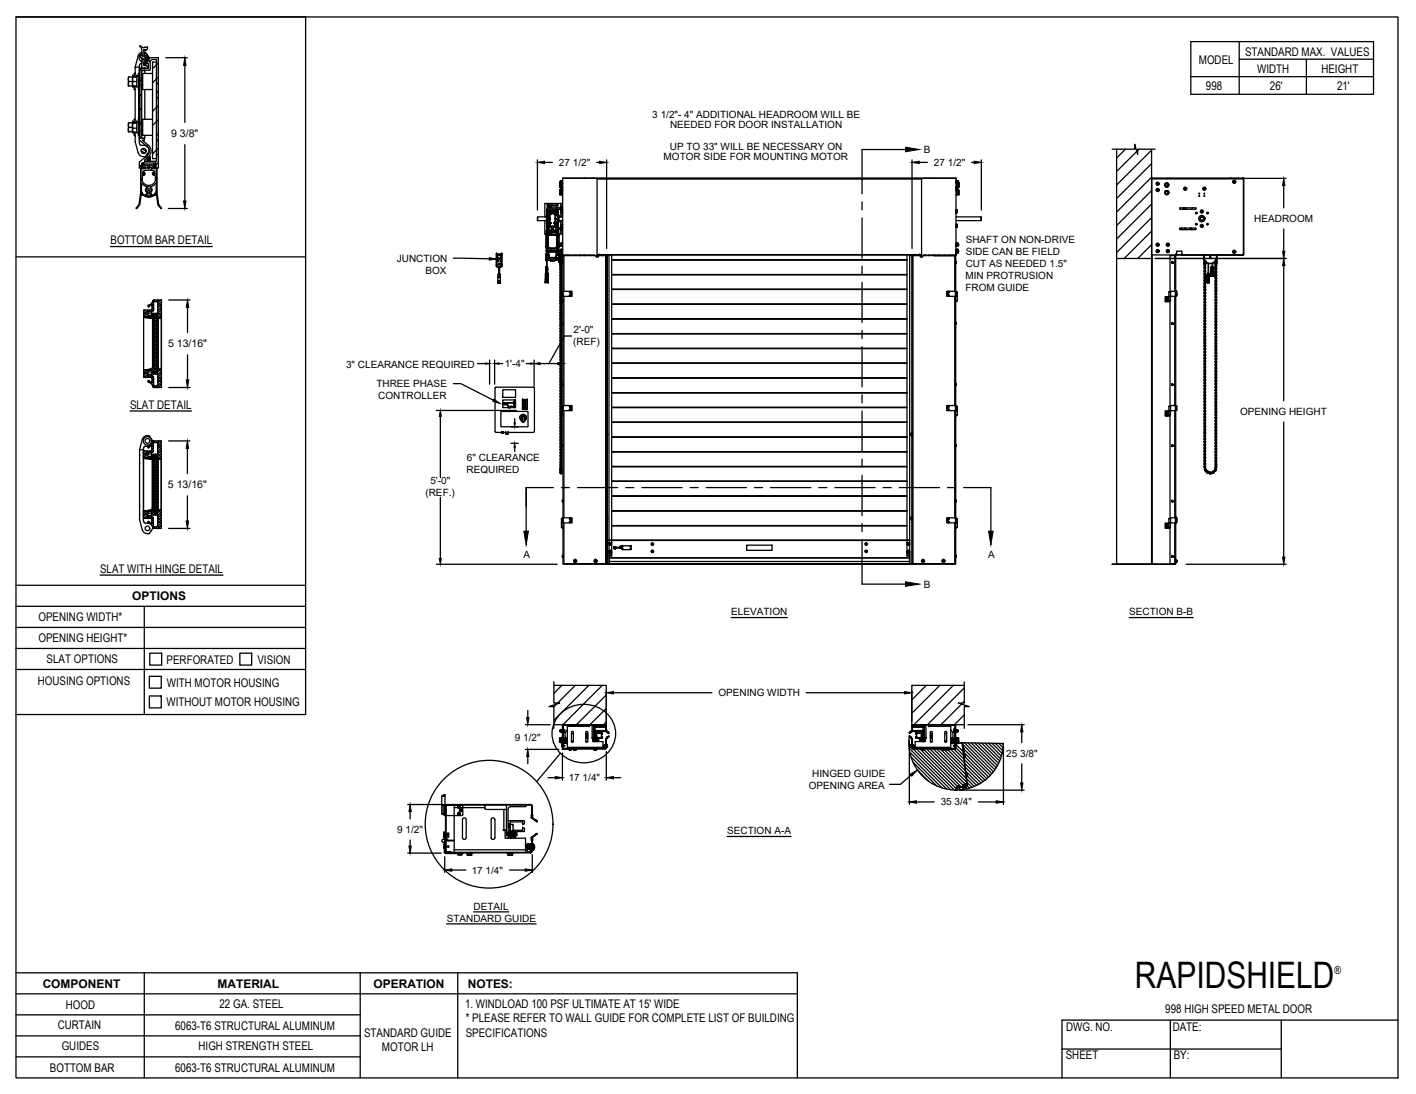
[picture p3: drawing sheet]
<svg xmlns="http://www.w3.org/2000/svg" width="279mm" height="216mm" viewBox="0 0 279 216" stroke-linecap="round" stroke-linejoin="round" font-family="sans-serif">
<defs><g id="words">
<text font-size="7.2" x="223.9" y="195">RAPIDSHIELD</text>
<g font-size="2.4">
<text x="245.7" y="11.1">STANDARD MAX. VALUES</text>
<text x="236.6" y="12.7">MODEL</text>
<text x="238" y="17.8">998</text>
<text x="248.1" y="14.4">WIDTH</text>
<text x="250.6" y="17.8">26'</text>
<text x="260.7" y="14.4">HEIGHT</text>
<text x="263.8" y="17.8">21'</text>
<text x="21.8" y="48.2">BOTTOM BAR DETAIL</text>
<text x="25.7" y="80.6">SLAT DETAIL</text>
<text x="19.7" y="113">SLAT WITH HINGE DETAIL</text>
<text x="26.1" y="118.4">OPTIONS</text>
<text x="7.6" y="122.6">OPENING WIDTH*</text>
<text x="7.6" y="126.8">OPENING HEIGHT*</text>
<text x="9.2" y="130.9">SLAT OPTIONS</text>
<text x="32.9" y="131">PERFORATED</text>
<text x="50.8" y="131">VISION</text>
<text x="7.5" y="135.1">HOUSING OPTIONS</text>
<text x="32.9" y="135.5">WITH MOTOR HOUSING</text>
<text x="32.9" y="139.4">WITHOUT MOTOR HOUSING</text>
<text x="8.4" y="195">COMPONENT</text>
<text x="42.9" y="195">MATERIAL</text>
<text x="73.7" y="195">OPERATION</text>
<text x="92.3" y="195">NOTES:</text>
<text x="11.4" y="203.1">CURTAIN</text>
<text x="13" y="199.1">HOOD</text>
<text x="34.6" y="203.2">6063-T6 STRUCTURAL ALUMINUM</text>
<text x="43.3" y="198.9">22 GA. STEEL</text>
<text x="91.8" y="198.9">1. WINDLOAD 100 PSF ULTIMATE AT 15' WIDE</text>
<text x="91.9" y="201.8">* PLEASE REFER TO WALL GUIDE FOR COMPLETE LIST OF BUILDING</text>
<text x="210.4" y="203.6">DWG. NO.</text>
<text x="229.9" y="199.8">998 HIGH SPEED METAL DOOR</text>
<text x="231.4" y="203.4">DATE:</text>
<text x="12.2" y="207.3">GUIDES</text>
<text x="39.2" y="207.2">HIGH STRENGTH STEEL</text>
<text x="71.8" y="204.6">STANDARD GUIDE</text>
<text x="75.4" y="207.4">MOTOR LH</text>
<text x="91.9" y="204.6">SPECIFICATIONS</text>
<text x="210.3" y="209.1">SHEET</text>
<text x="231.6" y="209">BY:</text>
<text x="9.8" y="211.5">BOTTOM BAR</text>
<text x="34.6" y="211.6">6063-T6 STRUCTURAL ALUMINUM</text>
</g>
<text font-size="2.2" x="263.3" y="192.1">®</text>
<g font-size="2.1">
<text x="33.8" y="27.1">9 3/8&quot;</text>
<text x="33.2" y="68.6">5 13/16&quot;</text>
<text x="33.1" y="96.4">5 13/16&quot;</text>
</g>
<g font-size="2">
<text x="128.7" y="23.2">3 1/2&quot;- 4&quot; ADDITIONAL HEADROOM WILL BE</text>
<text x="132.2" y="29.6">UP TO 33&quot; WILL BE NECESSARY ON</text>
<text x="132.2" y="25.3">NEEDED FOR DOOR INSTALLATION</text>
<text x="110.3" y="32.7">27 1/2&quot;</text>
<text x="130.9" y="31.6">MOTOR SIDE FOR MOUNTING MOTOR</text>
<text x="182.3" y="30.3">B</text>
<text x="184.3" y="32.7">27 1/2&quot;</text>
<text x="190.5" y="48">SHAFT ON NON-DRIVE</text>
<text x="247.5" y="43.8">HEADROOM</text>
<text x="78.3" y="51.7">JUNCTION</text>
<text x="190.5" y="50.4">SIDE CAN BE FIELD</text>
<text x="190.5" y="52.7">CUT AS NEEDED 1.5&quot;</text>
<text x="83.9" y="54">BOX</text>
<text x="190.5" y="57.5">FROM GUIDE</text>
<text x="190.5" y="55.1">MIN PROTRUSION</text>
<text x="113.2" y="65.6">2'-0&quot;</text>
<text x="113.1" y="68">(REF)</text>
<text x="68.3" y="72.6">3&quot; CLEARANCE REQUIRED</text>
<text x="74.3" y="76.4">THREE PHASE</text>
<text x="99.6" y="72.5">1'-4&quot;</text>
<text x="74.6" y="78.8">CONTROLLER</text>
<text x="244.7" y="81.9">OPENING HEIGHT</text>
<text x="84.9" y="95.5">5'-0&quot;</text>
<text x="92.1" y="93.3">REQUIRED</text>
<text x="92.1" y="91">6&quot; CLEARANCE</text>
<text x="83.9" y="97.9">(REF.)</text>
<text x="103.3" y="110.1">A</text>
<text x="195" y="110.1">A</text>
<text x="182.3" y="116.1">B</text>
<text x="144.3" y="121.5">ELEVATION</text>
<text x="222.8" y="121.5">SECTION B-B</text>
<text x="141.8" y="137.4">OPENING WIDTH</text>
<text x="101.6" y="146.2">9 1/2&quot;</text>
<text x="198.5" y="149.4">25 3/8&quot;</text>
<text x="112.2" y="154.2">17 1/4&quot;</text>
<text x="159.6" y="155.7">OPENING AREA</text>
<text x="160.3" y="153.3">HINGED GUIDE</text>
<text x="185.6" y="159">35 3/4&quot;</text>
<text x="78.4" y="164.4">9 1/2&quot;</text>
<text x="143.5" y="164.7">SECTION A-A</text>
<text x="93.1" y="172.4">17 1/4&quot;</text>
<text x="93.5" y="179.5">DETAIL</text>
<text x="88.1" y="181.9">STANDARD GUIDE</text>
</g>
</g></defs>
<!-- layer: STANDARD Z GUIDE MOTOR LH -->
<g fill="none" stroke="#000" stroke-width=".25">
<path d="M110.4 36.1h.1M110.4 36.9h.1M110.4 38.4h.1M110.4 37.6v.8M110.4 37.6h.1M110.5 36.1h.1M110.5 37.6h-.1M110.5 37.6h.1M110.5 37.4v.2M110.6 35.8h.1M110.6 36h.1M110.6 35.8v.2"/>
<path d="M110.7 37.4h-.2v.2M110.7 35.7l.2 .1zM110.7 35.9v.1l.2-.1M110.7 36.1h.1M110.7 36h.2M110.7 37.3v.2M110.7 37.4h-.2M110.7 36.1h.2M110.7 37.4h.1M110.7 35.7h.1M110.7 37.3h.1M110.7 35.7v.4"/>
<path d="M110.7 35.8v.1M110.7 35.7h.2v.1h-.2zM110.8 37.3h-.1l.1 .1M110.8 37.1h.1M110.8 37.1v.3M110.8 37.3v.2h.2l-.3-.2v.2M110.8 37.5h.1M110.8 37.1v.1M110.8 37.4h.1M110.9 38.4h.1M110.9 37.6h.1M110.9 36.9h.1"/>
<path d="M110.9 36.1h.1M110.9 37.9h-.4v.4h.4h-.4v-.4h.4M110.9 37.6h-.4v.3M110.9 37.6v.8h-.5M110.9 36.4h-.4l-.1 .3 .1 .2h.4M110.9 36.1h-.4v.3M110.9 36.1v.8h-.5M110.9 37.4l-.2 .1M110.9 36.1v.8h-.5v-.8M110.9 37.4v.1M110.9 35.9v-.1v.2l-.2-.1M110.9 37.5h.1"/>
<path d="M110.9 37.5v.1M110.9 35.9h.1M110.9 37.4v1h.1M111 37.3h-.2l.2-.2h-.2v.2h.2M111 37l-.2 .1M111 37.1h-.2M111 35.7l-.1 1.2h.1M111 36.9v.7M111 35.2h77.6M111 35.6v.6M117.2 35.2l-6.2-.1v15.2h6.3v.1M117.2 35.2h65.3"/>
<path d="M117.8 35.2v15l64 .1v-15.1M117.8 35.3h64M182.5 35.2l6.1-.1v15.2h-6.2v.1M188.6 35.6v.6M188.6 37.6h.2M188.6 38.4h.2M188.6 36.9h.2M188.7 37.3h.1l-.1-.2h.1v.2h-.1M188.7 37l.1 .1M188.7 37.1h.1M188.7 37.5h.1M188.7 35.9h.1"/>
<path d="M188.7 36.9v.7M188.7 36.1h.1M188.7 35.7h.1M188.7 35.9l.1-.1v.2l.2-.1M188.7 35.9l.1 .1 .2-.1M188.7 36h.3M188.7 37.5l.1 .1M188.7 36.1h.3M188.7 35.7v.4M188.7 37.4v.2M188.8 37.6h.1M188.8 38.4h.1"/>
<path d="M188.8 36.1h.1M188.8 36.9h.1M188.8 37.9h.3v.4h-.3h.3v-.4h-.3M188.8 37.6h.3v.3M188.8 36.4h.3l.1 .2-.1 .3h-.3M188.8 36.1h.3l.1 .3-.1-.3zM188.8 35.7h.2v.1h-.2zM188.8 37.5h-.1M188.8 37.6v.8h.4M188.8 36.1v.8h.4v-.8M188.8 37.4l-.1 .1M188.8 35.7h.1"/>
<path d="M188.8 36.1v.8h-.2M188.8 37.6v.8M188.8 37.3v.1M188.8 37.4h.1M188.8 37.1h.1M188.8 37.3h.2v.3l-.2-.2M188.8 37.1v.1M188.8 37.1v.3M188.8 37.3v.2h-.1l.1-.1M188.8 37.5h.1M188.8 37.1l.1 .3M188.9 37.3h.1l-.1 .1"/>
<path d="M188.9 37.4l-.1 .1M189 35.8v.1M189 36h.1M189 36v.1M189 35.7h.1M189 37.3h.1M189 37.3v.3M189 37.4h.1v.2M189 35.7v.4M189 37.4h.1M189 36.1h.1M189 35.8h.1"/>
<path d="M189.1 35.8v.2M189.1 35.8h.1M189.1 36h.1M189.1 37.6h.1M189.2 36.1h.1M189.2 38.4h.1M189.2 36.9h.1M189.2 38.4h-.4M189.2 36.9h-.4M189.2 37.6v.8M219.5 29.4h4.4v-.9l.6 2v-1.1h3.4M220.3 29.4v82"/>
<path d="M222.1 29.4l-1.8 1.8M224.3 29.9l-4 3.9M224.7 29.4l-.2 .3M227.2 35.2h.1M227.2 35.2h18.1M227.2 29.4v82M227.2 29.6l-6.9 6.9M227.2 32.3l-6.9 6.9M227.2 35l-6.9 6.8M227.2 37.6l-6.9 6.9M227.3 35.2v15.1h4.8M227.3 35.2h18z"/>
<path d="M227.3 35.2h.1M228.6 36.2h.1M228.6 37.5h.1M228.6 37.5v.1M228.6 37.5l-.2-.2-.2 .2 .2 .2 .2-.2M228.6 36.2l-.2-.2-.2 .2 .2 .3 .2-.2M229.8 36.6l.2 .2M229.8 38.2l.3 .2M229.9 37.7l-.1 .4M229.9 36.2l-.1 .3M230 36.8v.1M230.3 37.6l-.3 .1"/>
<path d="M230.3 36.1h-.3M230.4 37.6l.2 .3M230.4 36.9h-.3M230.4 36.1l.2 .3M230.5 38.3l-.3 .1M230.6 37.9l-.1 .4M230.6 36.5l-.1 .3M242.9 35.2h.1M243.7 35.9h.1M243.8 35.9l-.2-.3-.3 .2 .2 .3 .2-.2M244.1 35.2h-16.8h18M244.3 35.2h.1"/>
<path d="M245.2 35.2l.1 .2M245.3 35.2v.1M245.3 35.2l.1 .1M245.3 35.2h.1M245.4 35.3h.1M245.4 35.3v15M97.9 50.1l.1 2.5M98 50.1h.1M98 52.5h.1M98 50.1h1M98 50.1l-.1 2.4M98 52.7h.2"/>
<path d="M98 52.5v.1M98 52.5l.2 .1h-.2M98.1 51.5h.1M98.1 51.6h.1M98.1 50.9h.1M98.1 51h.1M98.1 50.4h.1M98.2 51.6h.1M98.2 51.5h.1M98.2 50.9h.1M98.2 51h.1M98.2 50.4h.1"/>
<path d="M98.2 50.4h-.1h.1M98.2 55.5h.5M98.2 55.9h.1M98.2 55.5v.4M98.2 55.9h.3M98.2 52.2h.5M98.2 54.8h.5M98.2 52.2v.3h-.2M98.2 52.5v.2M98.2 54.8v.7M98.2 54.6v.2M98.3 54.6h.4"/>
<path d="M98.3 54.2h.1M98.3 54.2h.4M98.4 52l-.2 .1M98.4 52h.2M98.5 55.9h.2M98.6 52l.1 .1M98.6 52.7v1.5M98.6 52.7h-.3l.1 1.5M98.6 52.7h.1M98.7 54.2v.4M98.7 54.2h-.4v.4M98.7 54.2h.1"/>
<path d="M98.7 54.6v.2M98.7 55.9h.1M98.7 55.5h.1M98.7 54.6h.1M98.7 54.8h.1M98.7 54.8v.7M98.7 52.7h.1M98.7 52.5v.2h-.5M98.7 52.2h.1M98.7 52.7h.3M98.7 52.2v.3M98.7 55.5v.4"/>
<path d="M98.7 52.5h.3M98.8 51.5h.1M98.8 51.6h.1M98.8 50.9h.1M98.8 51h.1M98.8 50.4h.1M98.9 51.6h.1M98.9 51.5h.1M98.9 51h.1M98.9 50.9h.1M98.9 50.4h.1M98.9 52.5v.1"/>
<path d="M98.9 52.5l-.2 .1h.3M99 52.5h.1M99 50.1h.1M99 50.1v2.4M99 50.1v2.5M106.1 43.5v-.7v.7h1.7M106.1 42.8h1.7M107.5 43.5v2.7h.3M107.6 55.8h.1M107.6 54.1h.1M107.6 54.1v1.7M107.7 55.8h.1"/>
<path d="M107.7 54.1l-.1 1.7h.5M107.7 54.1h.1M107.7 51.2h.1M107.7 54l-.1 .1M107.7 54.1v1.7h.4M107.7 54.4h.1M107.7 53.9h.1M107.7 53.7h.1M107.7 55.2h.1M107.7 55v.1M107.7 54.8h.1M107.7 54.7h.1"/>
<path d="M107.7 54.5h.1M107.7 55.3h.1M107.7 55.2v.1M107.8 55.2h.1M107.7 55l.1 .1M107.7 55h.1M107.7 55.1h.1M107.7 54.9l.1 .1M107.7 54.9h.1M107.7 54.6l.1 .1M107.7 54.6h.1M107.7 54.6v.1"/>
<path d="M107.8 54.6h.1M107.7 54.3h.1M107.7 54.3v.1M107.7 54.2h.1M107.7 54h.1M107.7 53.8h.1M107.7 53.7v.1M107.7 53.6h.1M107.7 54v.1M107.7 53.5h.1M107.7 55.2h.2M107.7 55.3h.2"/>
<path d="M107.7 54.9h.2M107.7 54.9v.1M107.7 54.6h.2M107.7 46.4h.4M107.7 53.3h.1M107.7 53.4h.1M107.7 53.2h.1M107.7 53.1h.1M107.7 53h.1M107.7 52.8v1.7M107.7 51.1v.1M107.7 51.4h.1"/>
<path d="M107.7 51.4l.1 .1M107.7 48.7l.1 .7M107.7 54.2v.1M107.7 53.5v.1M107.7 52.9h.1M107.7 53.4v.1M107.7 52.8h.1M107.7 51h.1M107.7 51v.2M107.7 50.3h.1M107.7 50.3v.7M107.7 51.2v.2"/>
<path d="M107.7 46.4h.1M107.7 46.4h.2M107.7 48.8h.1M107.7 52.9v1.5M107.7 54.8l.1 .1M107.8 53.1h.1M107.8 52.9h.1M107.8 50.2h.1M107.8 54.9h.1M107.8 55.2v.1M107.8 54.5h.1M107.8 54.5h.3z"/>
<path d="M107.8 52.8l-.1 1.7M107.8 53.3h.1M107.8 53.2h.1M107.8 53h.1M107.8 53h-.1M107.8 52.9l-.1 .1M107.8 52.9h-.1M107.8 53.2h-.1M107.8 50.2l-.1 .8M107.8 51.2v.3M107.8 52.8v.1M107.8 53v.2"/>
<path d="M107.8 54.8v.1M107.8 52.7l-.1 .1M107.8 55.1h.1M107.8 46.4h.1M107.8 49.4h2.5M107.8 49.4l2.5 .1M107.8 46.4h.2M107.8 55.1l-.1 .1M107.8 55.3h.1M107.8 55.1v.1M107.8 54.9l-.1 .1M107.8 54.9h-.1"/>
<path d="M107.8 54.7h-.1M107.8 54.6v.1M107.8 54.7h.1M107.8 54.5l-.1 .1M107.8 54.9v.1M107.8 55h.1M107.8 54.8h.1M107.8 52.8h.2M107.8 52.8v1.7M107.8 45.8h.1M107.8 45.8h2.4M107.8 46.4h-.1h.1"/>
<path d="M107.8 45.6v.2M107.8 45.8l-.1 .6M107.8 45.6h.4M107.8 50.2l-.1 .1M107.8 42.1l.1 2.1M107.8 45.6h.1M107.8 45.6v.1M107.8 54.7l.1 .1M107.8 55.5h.1zM107.8 55.5h.1M107.9 55.4h.1M107.8 55.4h.1"/>
<path d="M107.8 55.1l.1 .1M107.9 55.1h.1M107.9 54.8h.1M107.8 54.6l.1 .1M107.8 54.5h.1zM107.8 51.1v.1v-.2h.4v.4M107.8 50.9v.6M107.8 49.6h.1M107.8 49.6v.6M107.8 42.1h.1M107.8 51.3h.1M107.8 52.7h.1"/>
<path d="M107.8 51.2h.4M107.8 51.4h.1M107.8 42.7l-.2 .1M107.8 50.9h.4M107.8 51.1h.1M107.9 52.7l-.1 .1M107.9 42.1h.1M107.9 44.2h.1M107.9 52.7h.1M107.9 50.3l-.1 .6M107.9 50.3h.1M107.9 50.3l.4 .1"/>
<path d="M107.9 49.7l-.1 .5M107.9 45.8h.1M107.9 49.7h.3M107.9 51.2v1.5M107.9 42.1h-.1M107.9 55.5h.1M107.9 46.4h-.2h.2v2.3h.2v-.2M107.9 55.2h.1M107.9 55h.1M107.9 54.5h.1M107.9 49.7h.1M107.9 45.6h.7"/>
<path d="M107.9 45.6h.1M107.9 45.7h.6M107.9 41.4h2.2M107.9 41.4h.1M107.9 55.3h.1M107.9 54.6h.1M107.9 54.5l-.1 .1M107.9 45.7h.1M107.9 45.6v.1M107.9 51.4l.1 .1M107.9 55.5h-.1M107.9 55.3l-.1 .1"/>
<path d="M107.9 55.1l-.1 .1 .1-.1M107.9 54.9h.1M107.9 54.8v.1M107.9 54.7v.1M107.9 54.7h.1M107.9 54.5h-.1M107.9 55.3v.1M107.9 55.1v.1M107.9 51l.1 .3M107.9 51v.2M107.9 51v.1M107.9 51.1v.1"/>
<path d="M107.9 51.2v.2M107.9 45.7h.7M107.9 49.7v.7M107.9 55.2v.1M107.9 54.7h-.1M107.9 48.8h.1M107.9 46.1h.2M107.9 51.2l.1 .1M107.9 52.7l.1 .1M108 54.9h.1M108 55h.1M108 52.7h.1"/>
<path d="M108 52.7v.1M108 52.7l-.2 .1M108 49.7h.2M108 49.7h.1M108 41.6h.9M108 44.7v.1M108 44.8h.1M108 44.3v.4M108 44.3v-.4v.8M108 44.8h-.1M108 41.6h.1M108 41.6v2.3"/>
<path d="M108 42h.1M108 42h.3l.1 .2M108 42.1h.2M108 43.9h.1M108 43.9v.3zM108 42.1v.3zM108 51.5h.1M108 41.1l-.1 .3M108 49h.1M108 51.3h.1M108 51v.3M108 51h.1"/>
<path d="M108 51.3v.2M108 49l.1 .1M108 41.6v.9M108 43.9h.2h-.2M108 43.2v.7M108 42.5v.7M108 44.8h.1v.8M108 43.1h.1M108 43.1h.4M108 43.8h.1M108 43.8h.3l.1 .2M108 44.3h.1"/>
<path d="M108 42.1h.3M108 41.1h2.1M108 51.1h.2M108 51.4h.2M108 54.9v.1M108 44.2h.2M108 44h.2M108 42.3h.2M108 42h.2M108 41h.1M108 40.5l.2 .1M108 40.5h.1"/>
<path d="M108 46.4h-.2v2.3h.1M108 43.1v.1M108 43.8h.2M108 44.8h.3M108 41.5v.5M108 41.6h.5M108 43.2h.5M108 42.5h.1M108 42.5h.2M108 49.1h.1M108 46.4h-.3l.1 2.3M108 43.2h.1"/>
<path d="M108 40.4h.2M108 40.4v.1M108 42.5v.6M108 43.2v.6M108 43.1h.5M108 55.1h.1M108 54.8l.1 .1M108 54.8h.1M108.1 55h.1M108 52.8h.1M108 40.4h.1M108 48.7v.1h-.3"/>
<path d="M108.1 46.1h.1M108 52.8l.1 1.7M108 46.1h.1M108 46.4h.1M108 54.8v.3M108.1 47.2v.7zM108.1 46.6v.5M108.1 55.1h.1M108.1 54.9h.1M108.1 54.8h.1M108.1 53.2h.1M108.1 43.6h.1"/>
<path d="M108.1 43.4h.1M108.1 43.7h.1M108.1 43.3h.1M108.1 43.5h.1M108.1 40.6h.1M108.1 53.2v.1M108.1 54.8v.3M108.1 47.3h.1M108.1 46.6h.1M108.1 47.1h.1M108.1 55h-.1M108.1 46.4h.1"/>
<path d="M108.1 44.9h.1M108.1 54v.1zM108.1 54.5h.1M108.1 47.9v.4M108.1 44.8h.1M108.1 54.9h-.1M108.1 46.4v2.6l.1 .1M108.1 46.1h-.2v.3h.2v-.3h.2M108.1 48.8h-.2v.2h.2M108.1 45.6h-.3M108.1 42.8h.1M108.1 42.7h.1"/>
<path d="M108.1 43.1h.1M108.1 42.9h.1M108.1 42.9v.1M108.1 43h.1M108.1 54.1h.1M108.1 54.5h-.1M108.1 41.5v.1M108.1 42.7v.1M108.1 42.8v.3M108.1 49h.1M108.1 44.8l.7 .1v.7M108.1 42.9l.1 .1"/>
<path d="M108.1 45.6h.1M108.1 42.6h.1M108.1 44.8v.1M108.1 43.3v.4M108.1 54.1l.1 1.7M108.1 40.5h.2M108.1 40.5v.1M108.1 48.8l.1 .1M108.1 46.3h1.8v2.8l-1.8-.1zM108.1 46.1h.2v.1M108.1 46.5v2.3M108.2 46.4h.1"/>
<path d="M108.1 49.1h.1M108.1 42.7l.1 .1M108.1 42.8l.1 .1M108.2 40.4h.1M108.2 55.8h.1M108.2 55.8h-.1M108.2 42.8h.1M108.2 43.1h.1M108.2 42.9h.1M108.2 42.9l-.1 .1M108.2 42.7h.1M108.2 42.7h-.1"/>
<path d="M108.2 43h.1M108.2 43.7h.1M108.2 43.5h.1M108.2 43.3h.1M108.2 43.4h.1M108.2 43.6h.1M108.2 40.4v.1M108.2 40.6h.1M108.2 42.6h.1M108.2 42.9v.2M108.2 42.8h-.1M108.2 43.1h-.1"/>
<path d="M108.2 42.9h-.1M108.2 51.2h.1M108.2 51.3h.1M108.2 50.5h.1M108.2 45.7h.1M108.2 51.1h.1M108.2 46.2l-.1 .2M108.2 49.7l.1 .1M108.2 49.7h.1M108.2 49.7h1.6M108.2 50.5v.4M108.2 50.9h.1"/>
<path d="M108.2 51h.1M108.2 46.4h.1l-.1 .1v2.3l.1 .2M108.2 46.5l.2-.1h1.3l.1 .1v2.3l-.1 .2h-1.3l-.2-.2zM108.2 48.9l.1 .1M108.2 46.2h1.6zM108.2 45.7h.2M108.2 45.6h.1M108.2 41.6h.1M108.2 49.8h.2M108.2 51.2v.1M108.2 45.6v.1M108.2 49.1h.1"/>
<path d="M108.2 49.7v.7M108.2 50.9v.1M108.2 45.6h.6M108.2 50.5v.8M108.2 42.5h-.2h.2M108.2 44.2l-.2 .1M108.2 43.9v.3M108.2 42.1v.3M108.2 43.9h.1M108.2 42.1h.1M108.2 42.4v.1M108.2 42.4h.1"/>
<path d="M108.2 44.2h.1M108.2 43.8h.1M108.2 42h.1M108.2 50.9v.4M108.2 42h-.2M108.2 42.5h-.2M108.2 42l.2 .1M108.2 43.8h.2M108.3 45.7h.1M108.3 49.8h.1M108.3 49.8v1M108.3 50.9v.4"/>
<path d="M108.3 50.8h.1M108.3 50.9h.1M108.3 50.8v.1M108.3 50.5h.1M108.3 51.3h-.1M108.3 51.4h.1M108.3 51.3v.1M108.3 51.3h.1M108.3 40.5h.1M108.3 40.5h1M108.3 45.6l.1 .1M108.3 41.5h-.4v4.1"/>
<path d="M108.3 51.4h-.1M108.3 40.5v.1M108.3 41.5h.1M108.3 45.6v.1M108.3 50.5v.8M108.3 50.4l-.1 .1M108.3 41.6h.1M108.3 44.8v.1M108.3 44.9h.1M108.3 40.6h.1M108.3 46.4h.1M108.3 49h.1"/>
<path d="M108.3 51.3h1.4M108.3 44.9v.7M108.3 48.9v.1M108.3 45.6h.1M108.3 44.8h.1M108.3 44.6v.1M108.3 44.2l-.3 .1M108.3 42.5h-.1M108.3 46.3v.1M108.4 46.3l-.1 .1M108.4 44.6l.1-.1v.3h1l.1-.3 .1 .2M108.4 44.6l-.1 .2"/>
<path d="M108.4 44h.1M108.4 44.1h.1M108.4 44.1l-.1 .2h-.3M108.4 42.2h.1M108.4 42.3h.1M108.4 42.3l-.1 .2h-.3M108.4 44v.1M108.4 42.2v.1M108.4 42.1h.1M108.4 44.2h.1M108.4 42.4h.1M108.4 43.9h.1"/>
<path d="M108.4 44.2v.1M108.4 42.4v.1M108.4 43.8v.1M108.4 44.7l-.1 .1M108.4 43.8h.1M108.4 42.5h.1M108.4 44.3h.1M108.4 44.3h-.4M108.4 42.5h-.2M108.4 46.3v.1M108.4 46.4h1.3M108.4 49h1.3"/>
<path d="M108.4 46.3h1.3M108.4 42.2h.3M108.4 42.1v.1M108.4 43.9v.1M108.4 49.8h.1M108.4 42.1v.4M108.4 44.1v.2M108.4 45.6v.1M108.4 44.1v.1M108.4 42.3v.1M108.4 45.7h.1M108.4 43.1l-.4 .1"/>
<path d="M108.4 43.1h.1M108.4 43.2h.1M108.4 49.7v.1M108.4 44.8h.1M108.4 44.8l.1 .1M108.4 49.7h1.2M108.4 44.5h.1M108.5 44.9h.3M108.5 41.6h.4M108.5 44.9h-.2v.7M108.5 44.1h.1M108.5 44l-.1 .1h.1"/>
<path d="M108.5 42.3h.1M108.5 42.2l-.1 .1M108.5 43.2h-.5M108.5 41.6h.1M108.5 44.5h.1M108.5 44h.1M108.5 42.2h.1M108.5 43.2h.1M108.5 44.5l-.1 .1M108.5 42.3v.2M108.5 44.1h-.1M108.5 41.6v.6"/>
<path d="M108.5 42.3v.8M108.5 43.2v.8M108.5 44.1v.4M108.5 44h.2M108.5 42.3h.2M108.5 44.3l.1 .3M108.5 43.9h.1M108.5 43.1v.1M108.5 43.1h.1M108.5 42.1h.1M108.5 43.8h.1M108.5 44.1v.2"/>
<path d="M108.5 45.7h.1M108.5 45.6v.1M108.5 45.6h.1M108.5 45.6h.9M108.5 44h.2l-.2 .1M108.5 42.2h.2l-.2 .1M108.5 49.1h.6M108.5 44.6h1M108.6 44.8h.1M108.6 51.4h.1M108.6 46.2h.5M108.6 46.2h.1"/>
<path d="M108.6 41.6h.1M108.6 45.7h.1M108.6 40.7l.1 .1M108.6 40.7v.2h-.1l.2-.1-.1-.1M108.6 40.7h.1M108.6 41.6h.3M108.6 41.6h-.1v.5M108.6 51.4h.8M108.6 51.4v.1M108.6 51.5h.1M108.6 45.6h.1M108.6 51.5h.8"/>
<path d="M108.6 45.6v.1M108.6 45.6h.8M108.7 40.8l-.1 .1M108.7 44.1h-.2M108.7 42.3h-.2M108.7 44.1h.1M108.7 42.3h.1M108.7 42.2h-.2M108.7 44h-.2M108.7 40.5v.1M108.9 41.8v.2M108.9 40.5h.2"/>
<path d="M108.9 41.6h.1M108.9 41.6v.2M108.9 42h.2M108.9 42v.1M108.9 42.1l.1 .1 .1-.1M108.9 42.1h.1M108.9 42h.1M108.9 41.8h.1M109 45.2v.1M109 45.3h.1M109 45.2h.1M109 42.1h.1"/>
<path d="M109 41.9h.1M109.1 45.3h.1M109.1 46.2h.1M109.1 42h.1M109.1 42.1h.1M109.1 41.8v.2M109.1 41.6h.1M109.1 41.8h.1M109.1 42v.1M109.1 41.6v.2M109.2 45.6h.6M109.3 49.1h.3"/>
<path d="M109.3 40.6h.1M109.3 44h.1M109.3 42.3h.1M109.3 42.3h.2M109.3 44.1h.1M109.3 44.1h.2M109.3 42.2h.3M109.3 42.3h.4M109.3 44h.3M109.4 45.6h.1M109.4 45.6l.7 .1M109.4 45.7h.1"/>
<path d="M109.4 51.5h.1M109.4 45.6l.1 .1M109.4 42.2h.1M109.4 42.2h.3M109.4 45.7h.4M109.4 45.6v.1M109.4 45.7h.7M109.4 41.6h.2v.4M109.4 51.4v.1M109.5 51.4h-.1M109.5 41.6h.1M109.5 41.6h-.4"/>
<path d="M109.5 42.2h.1M109.5 42h.2M109.5 44.6h.1M109.5 45.6h.1zM109.5 44h-.2l.2 .1M109.5 44h.1M109.5 44h-.2M109.5 43.1h.1M109.5 42.3h.1M109.5 44.1h.1M109.5 44.5h.1M109.5 45.7h.1"/>
<path d="M109.5 42h.1M109.5 43.2h.1M109.6 44h.1M109.6 44.1h.1M109.6 44.9h.1v.7M109.6 42h.1M109.6 42l-.3 .2 .2 .1M109.6 42.4h.1M109.6 43.1h.1M109.6 43.1v.1M109.6 43.2h.1M109.6 44.5h.1"/>
<path d="M109.6 44.5l-.1 .1M109.6 44.3h.1M109.6 43.8h.1M109.6 43.8v.2M109.6 44h-.1M109.6 43.2v1.3M109.6 43.2h.4M109.6 45.7h.1M109.6 42.3h.1M109.6 41.6h.1M109.6 42.2h.1M109.6 42.3v.2"/>
<path d="M109.6 41.6v.4M109.6 42.2v.9M109.6 41.6h.5M109.6 42.5h.1M109.6 43.1h.4M109.6 49.7l.1 .1M109.6 44.8l-.4 .1M109.6 49.7l.2 .1M109.6 45.7h.2M109.6 43.2h.5M109.6 44.5l.1 .2M109.6 42.3l.1 .1"/>
<path d="M109.6 44.1l.1 .1M109.7 45.7h.1M109.7 49.8h.1M109.7 50.9h.1M109.7 50.9l-.1 .2 .1 .2M109.7 50.9v.1M109.7 42.3h.1M109.7 44h.1M109.7 44.1l.1 .1M109.7 42.3v.1M109.7 44.1h.1M109.7 44.2l.1 .1"/>
<path d="M109.7 42.4v.1M109.7 42h.1M109.7 42.4h.1M109.7 43.9h.1M109.7 44.2h.1M109.7 43.9l-.1 .1M109.7 42.3h-.1M109.7 42h.3M109.7 46.3v.1M109.7 42.5h.1M109.7 51.4h.1M109.7 50.9l-1.4-.1v.1h1.4"/>
<path d="M109.7 51.2h.1M109.7 51.2v.1M109.7 46.4h.1M109.7 49h.1M109.7 44.7l.3 .1-.8 .1v.7M109.7 42.3v.2h.4M109.7 42.2h.1M109.7 44.1v.2h.4M109.7 42.2v.1M109.7 44v.1M109.7 42h.4M109.7 43.8v.1"/>
<path d="M109.7 42.1h.1M109.7 44.7v.1M109.7 43.8h.1M109.7 44.3h.1M109.7 51.2h.6M109.7 42.1v.1M109.7 51.3l-1.4 .1M109.7 51h.1M109.7 46.1h.4h-.1M109.7 45.6h.1M109.7 44.8h.1M109.7 44.9h.1"/>
<path d="M109.7 51v.2M109.7 51h.5M109.7 50.9h.4M109.7 50.8v.1M109.7 48.9v.1M109.7 46.4l.2 .1M109.7 40.6h.1M109.7 51.3v.1M109.7 43.9v.3zM109.7 44.9v.8M109.7 44.8v.1M109.7 41.6h.1"/>
<path d="M109.7 44.9h.2M109.8 44.3h.1M109.8 45.7h.1M109.8 49.8h.1M109.8 50.4l-.1 .4M109.8 50.4h.1M109.8 40.5h.1M109.8 40.5h-.5l.4 .1M109.8 46.4l.1 .1M109.8 49h.1M109.8 41.6h.1M109.8 41.5h.4l-.1 4.2"/>
<path d="M109.8 40.5v.1M109.8 49.8v.6M109.8 44.3h.2M109.8 44.4l-.2 .1M109.8 43.8h-.1M109.8 42h.1M109.8 43.8h.2M109.8 42l-.1 .1M109.8 42.5h.2M109.8 49.8v.6h.3M109.8 45.6l-.2 .1M109.8 42.5h.3z"/>
<path d="M109.8 42.4l-.1-.3 .1 .3M109.8 44.8h.1M109.8 44.2h.1M109.8 42.4h.1M109.8 45.7h.3M109.8 42.4v.1M109.8 44.2l.3 .1M109.8 45.6v.1M109.8 45.6h.4M109.8 44h.3M109.8 42.3h.3M109.8 49.7v.1"/>
<path d="M109.8 49.7h.3M109.8 49.7h.1M109.8 48.8h.1M109.8 48.9l-.1 .1M109.8 49.1h-1.6M109.8 46.2v.1M109.8 44.4h.1M109.9 48.8l-.2 .1M109.9 40.6h.1M109.9 44.4h.1M109.9 44.4h.2M109.9 44.4l-.3 .1"/>
<path d="M109.9 40.4h.1M109.9 46.5h.1M109.9 48.8h.1M109.9 48.8l-.1 .1M109.9 40.4v.1M109.9 46.5l-.1 2.4M109.9 46.5v2.3M109.9 49.1h.1M109.9 40.5l.1 .1M109.9 49h.1M109.9 46.4l.1 2.6M109.9 46.1h-.2v.1"/>
<path d="M109.9 46.1h.1M109.9 40.5v.1M109.9 45.6h.1M109.9 49h.2M109.9 44.8l.1 .8M110 48.9l-.2 .2M110 40.5h.1M110 44.8h.1M110 44.8l-.1 .8M110 45.6h.2M110 41.5v.1M110 49h.1"/>
<path d="M110 46.4h.3M110 46.1v.3l-.2-.2M110 46.4h.1M110 40.6v.4M110 48.8h.3M110 46.4h.3h-.3M110 46.4h.3v2.3M110 46.1h.1M110 48.7v.1M110 40.4h.1M110 48.8l.1 .2h-.2M110 49.1h.1"/>
<path d="M110 43.1v.1M110 43.1h.1M110 43.8h-.3v.2M110 43.8h.1M110 43.2h.1M110 42.5h.1M110 42.5v.6h-.4M110 40.4v.1M110 43.2v.6M110 48.8h.1M110 41.6h-.9h.4M110 41l.1 .1"/>
<path d="M110 41l-2 .1M110 41.6h.1M110 42.3l.1 .1zM110 44l.1 .2zM110 45.7h.1M110 42h.1M110 40.5l-2 .1v.4M110 41.5l.1 .5M110 44.8h.2M110 44.4v.3M110.1 42.1v.2zM110.1 43.9v.1z"/>
<path d="M110.1 41.1v.3M110.1 41.1h.1M110.1 49l-.1 .1M110.1 41.6v2.9M110.1 44.7h.1M110.1 41.6h.1M110.1 44.5h.1M110.1 44.4h.1M110.1 43.9h.1M110.1 42.5v1.4M110.1 43.1l-.5 .1M110.1 42h-.4v.2"/>
<path d="M110.1 44.3h.1M110.1 42h-.1M110.1 43.9l-.4 .1M110.1 44.7l-.1 .1M110.1 42h.1M110.1 44.3v.1M110.1 49h.1M110.1 44.4v.1M110.1 44.8l-.1 .1M110.1 49.7h.1M110.1 44.7v.1M110.1 41.6v.4"/>
<path d="M110.1 42v.5M110.1 43.9v.5M110.1 42.1h-.4M110.1 50.4h.1M110.1 49.7v.7M110.1 46.4h.2M110.1 45.7h.1M110.1 46.1v.3M110.1 51.2h.1M110.1 51h.1M110.1 51v.1M110.1 46.4h.1"/>
<path d="M110.1 46.4v2.3h-.1M110.1 46.4h.2h-.1M110.1 45.6h.1M110.2 51h.1M110.2 51.1h.1M110.2 51v.1M110.2 49.7h.1M110.2 49.7h-.1M110.2 45.6l-.1 .1M110.2 51l-.1 .2M110.2 42.4v1.6M110.2 44.5h.1"/>
<path d="M110.2 44.8h.1M110.2 49.7v.5M110.2 45.8h.1M110.2 51v.3h-.5M110.2 50.2v.1M110.2 46.4h.1h-.1M110.2 45.6h.1M110.2 45.6v.2M110.2 49.5v.7M110.2 50.3v.7M110.2 50.3l-.4 .1M110.2 50.3l.1 .1"/>
<path d="M110.2 50.3l-.1 .1M110.2 50.3h.1M110.2 45.8l.1 .6M110.2 42.6h.1M110.2 43.8h.1M110.2 42.6v1.2M110.3 42.6h.1M110.3 43.7l-.1 .1M110.3 46.4h.1M110.3 49.4h.1M110.3 49.5h.1M110.3 46.4v2.3h-.2"/>
<path d="M110.3 42.6v1.1M110.3 42.7l.3 .1M110.3 43.5h.7M110.3 48.7h.1M110.3 42.8h.7M110.3 46.2h.7M110.3 50.1h.1M110.3 51.3v.2M110.3 51.2h.1M110.3 50.4v.8M110.3 50.1v.3M110.3 50.4v.9"/>
<path d="M110.3 51.5h.1M110.3 51.8h.2h-.1M110.3 48.8v.7M110.3 51.8h.1M110.3 48.7v.1M110.4 50h.1M110.4 51.8h.1M110.4 50v1.8M110.4 50l.1 .2M110.4 50v.1M110.4 50l-.1 .2M110.4 50.1v.1"/>
<path d="M110.4 50.1h.1M110.4 50.1h-.1M110.4 50.2l.5 .9M110.4 50.2v1.6M110.4 50.1l.5 1M110.4 45.3h.1M110.4 41.3h.1M110.5 52h.1M110.5 50.2h.1M110.5 49.6h.1M110.5 49.6v.6M110.5 51.8v.2"/>
<path d="M110.5 45h.1M110.5 41h.1M110.5 41.3h.1M110.5 41v.3M110.5 45v.3M110.5 45l-.1 .1M110.5 45.3h.1M110.5 41h-.1M110.5 49.9l-.1 .2M110.5 51.5h.1M110.5 51.9h.1M110.5 51.9h.4"/>
<path d="M110.5 51.5v.5M110.5 51.9h.2M110.5 49.6v.7M110.5 48.4v.1M110.5 51.9v.1M110.5 49.7h.1M110.5 50.1l.1 .2M110.5 49.6v.8M110.5 49.8l.1 .2M110.5 49.8h.1M110.5 48.2v.2M110.5 48.2h.2"/>
<path d="M110.5 48.4h.2M110.5 48.2v.3M110.5 49.4l.1 .4M110.5 50.1h.1M110.5 55l.2-.1 .1 .1M110.5 55.2l.2 .2 .1-.2M110.5 56.3l.2-.2 .1 .2M110.5 56.5l.2 .1 .1-.1M110.5 55.8l.1 .2M110.5 57.7l.1 .1M110.5 57.1l.1 .1M110.5 58.9l.1 .1"/>
<path d="M110.5 58.3l.1 .1M110.5 59.5l.1 .2M110.5 52.2l.1 .1M110.5 52.8l.1 .1M110.5 53.4l.1 .1M110.5 54l.1 .1M110.5 54.6l.2 .2 .1-.2M110.5 50.4l.1 .1M110.6 52h.1M110.6 49.6h.1M110.6 49.8l.1 .1M110.6 45.4h.1"/>
<path d="M110.6 45h.1M110.6 41h.1M110.6 41.3h.1M110.6 56.3h.1M110.6 57.4v.3M110.6 58.6v.3M110.6 58.7h.1M110.6 58.3h.1M110.6 58.1h.1M110.6 59.9h.1M110.6 59.5h.1M110.6 59.3h.1"/>
<path d="M110.6 53h.1M110.6 52.4h.1M110.6 50.4h.1M110.6 50.1h.1M110.6 52v.2M110.6 52.6h.1M110.6 45v.4M110.6 45h.2M110.6 41.1h.1M110.6 41.3h.2M110.6 58.6h.1M110.6 53.7h.1"/>
<path d="M110.6 54.4h.1M110.6 54.9h.1M110.6 55.6h.1M110.6 56.2h.1M110.6 56.8h.1M110.6 57.4h.1M110.6 58h.1M110.6 59.2h.1M110.6 55h.1M110.6 54h.1M110.6 53v.4M110.6 50.1v.3"/>
<path d="M110.6 52.4v.4M110.6 53.7v.3M110.6 54.4v.2M110.6 54.9v.3M110.6 55.6v.3M110.6 56.2v.3M110.6 56.8v.3M110.6 58v.3M110.6 59.2v.3M110.6 59.9v.3M110.6 49.8h.1M110.6 51.9l-.1 .1"/>
<path d="M110.6 50.4l.1 .1M110.6 49.6v.4M110.6 45h.2v.2h-.2zM110.6 45.2v.1M110.6 41.1h.2v.2h-.2zM110.6 41v.3M110.6 50h.1M110.6 50.6h.1M110.6 50.4v.1M110.6 58.8l.1 .1M110.6 55.2l.1 .1M110.6 57.6l.1 .1"/>
<path d="M110.6 56.5h.1M110.6 55.8v.1M110.6 57.1h.1M110.6 58.9l.1 .1M110.6 59.5v.1M110.6 53.2l.1 .1M110.6 52.6v.1M110.6 52v.1M110.6 52.2h.1M110.6 54.5l.1 .1M110.6 52.8h.1M110.6 53.9v.1"/>
<path d="M110.6 55.1v.1M110.6 55.8h.1M110.6 56.4h.1M110.6 57h.1M110.6 58.2v.1M110.6 53.2v.2M110.6 53.4h.1M110.6 59.4v.1M110.6 54.6v.1M110.6 52.9l-.1 .1M110.6 52.3l-.1 .1M110.6 58.5l-.1 .1"/>
<path d="M110.6 55.5l-.1 .1h.2M110.6 56.7l-.1 .2h.2M110.6 58.6l-.1 .1M110.6 58l-.1 .1M110.6 59.8l-.1 .1M110.6 59.2l-.1 .1M110.6 54.3v.1h.1M110.6 52.4l-.1 .2M110.6 53.6l-.1 .1M110.6 54.2l-.1 .1M110.6 54.8l-.1 .1M110.6 55.4l-.1 .2"/>
<path d="M110.6 56l-.1 .2M110.6 56.6l-.1 .2M110.6 57.3l-.1 .1M110.6 57.9l-.1 .1M110.6 53l-.1 .2h.1M110.6 59.1l-.1 .1M110.6 59.7l-.1 .1M110.6 53.7l-.1 .1h.1M110.6 57.4v.1M110.6 56.8v.1M110.6 52.5v.1M110.6 53.8h.1"/>
<path d="M110.6 50.3l.1 .1M110.6 57.7h.1M110.6 50.3h.1M110.6 49.9v.1M110.6 50.1l.1 .5M110.6 52l.1 .2M110.6 52.4v.1M110.6 52.6v.2M110.6 53v.1M110.6 53.8v.2M110.6 49.9h.1M110.7 49.5l-.1 .1"/>
<path d="M110.7 50l-.1 .1M110.7 50.1h-.1M110.7 54v.1M110.7 53.3v.5M110.7 52.9v.3M110.7 52.2h.1M110.7 52.2v.4M110.7 49.8v.2M110.7 50v.2M110.7 58h.1M110.7 57.8h.1M110.7 59.8h.1"/>
<path d="M110.7 59.6h.1M110.7 59.2h.1M110.7 59h.1M110.7 58.6h.1M110.7 58.4h.1M110.7 56.8h.1M110.7 55.5h.1M110.7 54.3h.1M110.7 54.1h.1M110.7 52.3h.1M110.7 52.1h.1M110.7 40.2v.8"/>
<path d="M110.7 41.3v1.5M110.7 43.5v1.5M110.7 45.4v.8M110.7 54.1v10.6M110.7 52.8h-.1M110.7 57.2h.1M110.7 55.9h.1M110.7 52v.1M110.7 53.9h.1M110.7 55.2h.1M110.7 55.8h.1M110.7 56.4h.1"/>
<path d="M110.7 57h.1M110.7 57.6h.1M110.7 58.2h.1M110.7 58.8h.1M110.7 59.4h.1M110.7 59.5h.1M110.7 58.3h.1M110.7 54h.1M110.7 53.8h.1M110.7 53.4h.1M110.7 53.2h.1M110.7 52.8h.1"/>
<path d="M110.7 52.6h.1M110.7 52h.1M110.7 54.4h-.1M110.7 50.6h-.1M110.7 50h-.1M110.7 50.4h-.1M110.7 48.4v.1l.2-.1M110.7 48.5h.1M110.7 49.9h.1M110.7 49.5v.4M110.7 49.4h.1M110.7 48.5h.2"/>
<path d="M110.7 49.5h.1M110.7 49.4h.2M110.7 48.1h.1M110.7 48.1v.4M110.7 49.6h.1M110.7 49.4l-.2 .2M110.7 53.3h.1M110.7 49.9h.2M110.7 50.4h.1M110.7 50h.1M110.7 55h-.1M110.7 56.2l-.1 .1"/>
<path d="M110.7 56.8v.1M110.7 58.7h.1M110.7 59.9h.1M110.7 50.3h.1M110.7 48.1h.2M110.7 49.7v.1h.2v-.1v.2h-.2zM110.7 57.7v.1l-.1-.1M110.7 57.7h.1M110.7 59.5v.1M110.7 59.8v.2M110.7 58.9v.1M110.7 58.9h.1"/>
<path d="M110.7 59.2v.2M110.7 58.3v.1M110.7 54.6h.1M110.7 50.9h.1M110.7 51.9h.2M110.7 54.5v.1M110.7 55.1v.1M110.7 56.6h.1M110.7 51.9v.2M110.7 50.9l-.2 .6M110.7 50.9l-.2 .7M110.7 50.2h.1"/>
<path d="M110.7 50.3v.1M110.7 53.9v.2M110.7 54.3v.2M110.7 54.6v.1M110.7 54.9v.2M110.7 55.2v.1M110.7 55.5v.2M110.7 55.8v.1M110.7 56.2v.1M110.7 56.4v.2M110.7 57v.2M110.7 57.4v.3"/>
<path d="M110.7 58v.1M110.7 58.2v.1M110.7 58.6v.1M110.7 58.8v.1M110.7 59.4v.1M110.7 57v.1M110.7 57.1h.1M110.7 56.4v.1M110.7 52.1v.1M110.7 50.7h.1M110.7 50.1h.1M110.7 48.1h.2v.2h-.2z"/>
<path d="M110.7 48.3v.1M110.7 49.5h.2v.2h-.2zM110.7 57.6v.4M110.7 52.6v.2M110.7 50l.1 .1M110.7 53.3v.1M110.7 59.5v.3M110.7 58.9v.3M110.7 58.2v.5M110.7 57.1v.1M110.7 57.5h.1M110.7 54.7h.1"/>
<path d="M110.7 54v.4M110.7 52.8v.4M110.7 52v.2M110.7 57.4l-.1 .1h.1M110.7 52.2v.1M110.7 49.8v.1M110.7 57.4h.1M110.7 50.2v.1M110.7 49.4h.3M110.7 49.9l.1 .1M110.7 55.9v1.2M110.7 57.2v.5"/>
<path d="M110.7 58v.3M110.7 59.2v.3M110.7 59.8v.4M110.7 50.6h.1M110.7 52.6v.3M110.7 58.1h-.1M110.7 58.7h-.1M110.7 59.9h-.1M110.7 57.1h-.1M110.7 56.5h-.1M110.7 55.8l-.1 .1M110.7 55.2h-.1"/>
<path d="M110.7 54.6h-.1M110.7 50.7v.1M110.7 57.4v.1M110.7 58.1h.1M110.7 53h.1M110.7 52.4h.1M110.7 52.5v.1M110.7 54.4h.1M110.7 58.5l.1 .1M110.7 55.5v.1M110.7 57.3v.2M110.7 56.7l.1 .2"/>
<path d="M110.7 58.6l.1 .1M110.7 58l.1 .1M110.7 59.8v.1M110.7 59.2l.1 .1h-.2M110.7 52.4v.2M110.7 53.6l.1 .1M110.7 54.2l.1 .1M110.7 54.8l.1 .4M110.7 55.4l.1 .2M110.7 56l.1 .2M110.7 56.6l.1 .2M110.7 57.3l.1 .1"/>
<path d="M110.7 57.9l.1 .1M110.7 53v.2M110.7 59.1l.1 .1M110.7 59.7l.1 .1M110.7 53.7v.1M110.7 54.3v.1M110.7 52.9l.1 .1M110.7 52.3l.1 .1M110.7 50.1v.2M110.7 55v.6M110.7 54.4v.6M110.7 56.9h.1"/>
<path d="M110.7 50.3l.1 .1M110.7 55h.1M110.7 53v1M110.7 55.6v.3M110.7 58.7v.2M110.7 56.3h.1M110.7 56.5h.1M110.7 53.2v.1M110.7 52.6v.1M110.7 52v.8M110.7 53.9v.1M110.8 50.5l-.1 .1"/>
<path d="M110.8 50.5h-.1M110.8 50h.1M110.8 50.6h.1M110.8 50.6h-.1M110.8 45.2v.2l-.2-.1M110.8 41v.1M110.8 41l-.2 .1M110.8 50.4l-.1 .4M110.8 45.4h.1M110.8 41.3h.1M110.8 41h.1M110.8 49.9h-.1"/>
<path d="M110.8 59.4l.1 .1 .2-.1M110.8 44.5h.2M110.8 44.6l.2 .1zM110.8 44.8h.1M110.8 44.8h.2M110.8 41.6h.1M110.8 41.6h.2M110.8 41.9l.2 .1M110.8 45h.1M110.8 50.9v.1M110.8 57.7h.2M110.8 58.5h.3"/>
<path d="M110.8 45v.4M110.8 57.7v1.7h.3M110.8 41.9v.1M110.8 50.6v.1M110.8 51.9v.1M110.8 44.4h.2zM110.8 44.5v.1M110.8 41.6v.2h.2M110.8 41.8v.1M110.8 41.5h.1M110.8 50.4v.1M110.8 49.9v.1"/>
<path d="M110.8 44.4h.1M110.8 54.4h.1M110.8 53.7h.1M110.8 41.5v.4M110.8 44.4v.4M110.8 55.6h.1M110.8 56.2h.1M110.8 56.8h.1M110.8 58h.1M110.8 59.2h.1M110.8 59.9h.1M110.8 50.7h.1"/>
<path d="M110.8 50.4l-.1 .1M110.8 51.9l.1 .1M110.8 50h-.1M110.8 52h.1M110.8 57.4l-.1 .3M110.8 56.9h.1M110.8 58.7h.1M110.8 58.6l-.1 .3M110.8 58.1h.1M110.8 53h.1M110.8 52.4h.1M110.8 50.1h.1"/>
<path d="M110.8 52l-.1 .2M110.8 53l-.1 .4M110.8 49.9v1.2v-.4M110.8 50.7v.1M110.8 50.1v.1M110.8 50.1v.2M110.8 52.4v.4M110.8 53.7v.3M110.8 54.4v.2M110.8 55.6v.3M110.8 56.2v.3M110.8 56.8v.3"/>
<path d="M110.8 58v.3M110.8 59.2v.3M110.8 59.9v.3M110.8 55.8l-.1 .2M110.8 57.7l-.1 .1M110.8 57.1l-.1 .1M110.8 58.9l-.1 .1M110.8 58.3l-.1 .1M110.8 59.5l-.1 .1M110.8 52.2l-.1 .1M110.8 52.8l-.1 .1M110.8 53.4l-.1 .1"/>
<path d="M110.8 54l-.1 .1M110.8 40.9v.5M110.9 51.2h.1M110.9 51.2v.3M110.9 51.1l.1 .4zM110.9 49.9v1.2M110.9 48.1h.1M110.9 49.9h.1M110.9 49.5h.1M110.9 49.4h.1M110.9 49.4v.1M110.9 48.5h.1"/>
<path d="M110.9 49.9v1.3zM110.9 49.4l-.2 .1M110.9 51.9v.1M110.9 40.2v1.3v-.7M110.9 42v.8M110.9 43.5v.9M110.9 44.8v1.4M110.9 44.9v.6M110.9 57.7v.8h1.9M110.9 48.5h-.2M110.9 49.9h-.2M110.9 51.9h.1"/>
<path d="M110.9 52h.1M110.9 51.1h.1M110.9 50.9v.2M110.9 50.6v.1M110.9 50.9h.1M110.9 51.6l-.2-.7 .2 .4v.7M110.9 49.7h.1M110.9 48.4h.1M110.9 48.1l.1 .4M110.9 49.3l.1 .6M110.9 49.8h.1M110.9 51.5h.1"/>
<path d="M110.9 51.5v.1M111 51.5l-.1 .2M111 59.5h.1M111 51.7h.1M111 51.9h.1M111 41.5l-.2 .1M111 51.9l.1 .1M111 51.7v.2M111 48.1h-.1M111 57.6l-.2 .1M111 41.4v.7M111 44.3v.6"/>
<path d="M111 48v.6M111 49.3v.7M111 40.2h-3.5v2.6M111 59.4h.1M111.1 51.7v.1M111.1 59.4v.1M111.1 51.7v.2l-.1-.1M111.1 58.5v21.5M111.1 50.3v.1M111.1 57.5v1M111.3 58.5v21.5M111.3 50.3v7.2"/>
<path d="M111.7 50.3v.1M112 50.3v.1M112.3 50.3v.1M112.8 57.5h.1M112.8 57.5h-1.8v1M112.8 58.4v.1M112.9 57.6v.8M113.3 50.3v.1M114.3 50.3v.1M114.4 50.3v.1M114.5 50.3v.1M115.1 50.3v.1"/>
<path d="M115.4 50.3v.1M116.4 50.3v.1M117.2 50.3v.1M117.8 50.3h64M118 50.5v.2M118 50.6h-.4l.4 .1M118.2 50.3v.1M118.2 50.3h.1M118.9 50.3v.1M119 50.3v.1M119.1 50.3v.1M119.4 50.3v.1"/>
<path d="M119.5 50.4v60.8M119.7 50.4v61M119.8 50.4v35.1M120.2 50.3v57M120.2 50.4h-9.1v7.1M120.7 50.3v59.4h-.5M120.7 51.3h58.3M120.7 54.2h58.3M120.7 57.1h58.3M179 50.3v59.4h.5M179.5 50.4l9.1 .1M179.5 50.3v57"/>
<path d="M180 50.4v61M180.1 50.4v60.8M180.2 50.3v.1M180.5 50.3v.1M180.7 50.3v.1M180.8 50.3v.1M181.4 50.3v.1M181.4 50.4h.1M181.4 50.3h.1M181.6 50.6h.5l-.5 .1zM182.2 50.3v.1M182.5 50.3v.1"/>
<path d="M183.2 50.3v.1M184.2 50.3v.1M184.6 50.3v.1M185.1 50.3v.1M185.3 50.3v.1M186.4 50.3v.1M186.8 57.5h1.8v1M186.8 57.6l.1 .9M186.9 58.5h2M187.3 50.3v.1M187.7 50.3v.1M188 50.3v.1"/>
<path d="M188.4 50.3v.1M188.4 50.4v7.1M188.4 58.5v21.5M188.5 50.3v.1M188.5 57.5v1M188.6 59.4l.1 .1 .2-.1M188.6 51.7h.1M188.6 58.5h.3M188.6 59.5h.1M188.6 50.4v7.1M188.6 58.5v21.5M188.6 51.7v.1"/>
<path d="M188.6 59.4h.1M188.6 57.6l.3 .1M188.6 50.3h.1M188.6 42.8h5v.7M188.6 57.7h.3M188.6 49.3v1M188.6 41.4v.7M188.6 44.3v.6M188.6 48v.6M188.6 49.4h.4M188.7 59.5h.1M188.7 51.8v.1"/>
<path d="M188.7 51.7h.1M188.7 51.9h.1M188.7 59.5h-.1M188.7 41.6h.2zM188.7 41.5l.2 .1M188.7 42l.2-.1zM188.7 44.4l.2 .1zM188.7 44.8l.2-.1zM188.7 49.7h.1M188.7 48.4h.1M188.7 51.7v.2M188.7 49.3v.6"/>
<path d="M188.7 49.5h.1M188.7 48.1h.1M188.7 49.8h.1M188.7 49.9h.1M188.7 49.4h.1M188.7 48.5h.1M188.7 48.1h.3M188.7 48.5h.3M188.7 48.1v.4M188.8 48.1h.2v.2h-.2zM188.8 48.3l-.1 .1M188.8 48.1h-.1"/>
<path d="M188.8 49.4h.1M188.8 48.1h.1M188.8 49.5h.2v.2h-.2zM188.8 49.7v.1h.2v-.1v.2h-.2zM188.8 49.5h-.1M188.8 49.9h-.1M188.8 49.4l-.1 .1M188.8 49.4h.2M188.8 57.7v.8M188.8 49.8l-.1 .1M188.8 41.6v.2h-.1h.1zM188.8 44.5v.2h-.1h.1v-.2"/>
<path d="M188.8 41.5h.1M188.8 41.5l.1 .4M188.9 44.8h.1M188.9 44.5h-.2M188.9 44.4h.1M188.9 44.4v.4M188.9 41.6h.1M188.9 41.9l-.1 .1M188.9 57.7v1.7h-.3M189 49.4v.1M189 49.4l-.3 .1M189 48.3v.2l-.3-.1"/>
<path d="M189 48.1h.1M189 48.5h.1M189 49.4h.1M189 49.8v.1M189 49.9h.1M189 49.5h.1M189 48.1v.4M189 48.5h-.2M189 49.9h-.2M189 49.5v.4h-.3M189 49.6h.1M189 49.8h.1"/>
<path d="M189 48.2h.1M189 48.4h.1M189 49.4v.5M189.1 49.6v.2M189.1 49.6h.1M189.1 49.7h.1M189.1 49.8h.1M189.1 48.2v.3M189.1 49.4v.3M189.1 48.2h.1M189.1 49.4v.1M189.1 48.4v.1"/>
<path d="M193.6 42.8v.7h-5M220.3 51h6.9M227.2 40.3l-6.9 6.9M227.2 42.9l-6.9 6.9M227.2 45.6l-5.4 5.4M227.2 48.3l-2.7 2.7M227.2 50.9v.1M227.4 50.3v61.1M228.6 48.4h.1M228.6 48.3v.1M228.6 49.6h.1M228.6 49.6l-.1-.2-.3 .1 .1 .3 .3-.1"/>
<path d="M228.6 48.3l-.1-.2-.3 .1 .1 .3 .3-.1M230.2 59h.1M230.2 59.1h.1M230.2 59v.1M230.2 48.2l.3-.1 .1 .3-.3 .1zM230.5 58.6h.1M230.5 58.8h.1M230.5 59.3h.1M230.5 59.5h.1M230.5 58.6v.2M230.5 59.3v.2M230.6 49.7h.1"/>
<path d="M230.6 48.4h.1M230.6 49.6l-.1-.2-.3 .1 .1 .3 .3-.1M230.6 58.5h.4M230.6 57.7l.2-.1 .1 .1h-.3v1.7M230.6 59.4l.2 .1 .1-.1M230.8 59.5h-.1M230.8 59.5h.1M230.9 59.5v20.6M230.9 58.5l-1 .1v.9h.8M231 57.6l-.1 1.8h-.3v-.9M231 58.4v.1M231 57.5h.1"/>
<path d="M231 57.5h1.1v1h-1.1M231.2 51.8v.1M231.2 51.9h.1M231.2 51.8h.1M231.3 51.7l.2 .1-.1 .1-.2-.1zM231.5 51.8v.1M231.8 50.3v7.2M231.8 58.5v21.5M231.9 50.3v.1M231.9 57.5v1M232 57.5v-7.1h-1.1v7.2M232 58.5v21.5"/>
<path d="M232.1 50.3h.1M232.1 57.8h.1M232.1 57.5h.1M232.1 58.5h.1M232.1 58.2h.1M232.1 57.5l.1 .1M232.1 57.6v.1M232.1 58v.1M232.1 57.9l.1 .1M232.1 57.9h.1M232.1 58.4h.1M232.1 58.3l.1 .1"/>
<path d="M232.1 57.8v.3M232.1 57.5v.3M232.1 58.2v.3M232.1 50.2l-.1 .1M232.1 50.3h-.1M232.1 50.2h1.2M232.2 58.2h.1M232.2 58.4h.1M232.2 57.9h.1M232.2 58.1h.1M232.2 57.6h.1M232.2 57.7h-.1"/>
<path d="M232.2 58.2v.2M232.2 57.5v.2M232.2 57.9v.2M232.2 58.2v.1M232.9 45.3l-.2-.1 .2-.2h3l.1 .2-.1 .1M232.9 41l-.2 .1 .2 .2h3l.1-.2-.1-.1M232.9 45.3h3M232.9 41h3M233.1 45l.1 .3M233.1 45l.2 .3M233.2 50.3v-.7h-1v.7h13.1M233.2 50.3h.1"/>
<path d="M233.2 45l.1 .3zM233.2 50.3h12.1M233.3 50.2v.1M233.3 50.3h.1M233.5 41.1l.1-.1-.2 .3zM233.6 41l-.2 .3M233.7 41l-.2 .3M233.8 45l.2 .3M233.8 45l.3 .3M233.8 41l.3 .3M233.9 41l.2 .3M234.8 45l.3 .3"/>
<path d="M234.8 45l.1 .1M234.9 45l-.1 .1M234.9 45l.2 .3M234.9 45.1h.1M234.9 45l.3 .3-.2-.3M235.1 45l.3 .3M235.4 41l-.3 .3M237 42.8h.2M237 42.9h.1M237 42.8h.1M237 42.8a.33 .33 0 0 0-.1 .5 .33 .33 0 0 0 .5 0 .33 .33 0 0 0-.2-.5M237.2 42.9h.1"/>
<path d="M237.2 42.8h.1M237.5 51.9h.1M237.5 50.8v.1M237.5 50.9h.1M237.5 50.9l.5 .9M237.5 51.9h.5M237.5 50.9v1M237.6 51.9h.3M237.6 52.9l.1 .2M237.6 53.6l.1 .2M237.6 54.2l.1 .2M237.6 54.9l.1 .1"/>
<path d="M237.6 55.5l.1 .1M237.6 56.1l.1 .1M237.6 56.7l.1 .1M237.6 57.3l.1 .1M237.6 57.9l.1 .2M237.6 58.5l.1 .2M237.6 59.2l.1 .1M237.6 59.7l.1 .2M237.6 52.3l.1 .1M237.6 52.9h.1M237.6 52.7h.1M237.6 53.6h.1"/>
<path d="M237.6 53.4h.1M237.6 54.3h.1M237.6 54h.1M237.6 54.9h.1M237.6 54.7h.1M237.6 55.5h.1M237.6 55.3h.1M237.6 56.1h.1M237.6 55.9h.1M237.6 56.7h.1M237.6 56.5h.1M237.6 57.3h.1"/>
<path d="M237.6 57.1h.1M237.6 57.9h.1M237.6 57.7h.1M237.6 58.5h.1M237.6 59.2h.1M237.6 59.8h.1M237.6 59.6h.1M237.6 52.3h.1M237.6 52.1h.1M237.6 50.3a1.27 1.27 0 0 0 .2 1.2M237.6 52.1v.2M237.6 52.7v.2"/>
<path d="M237.6 53.4v.2M237.6 54v.3M237.6 54.7v.2M237.6 55.3v.2M237.6 55.9v.2M237.6 56.5v.2M237.6 57.1v.2M237.6 57.7v.2M237.6 59.6v.2M237.7 50.3a1.24 1.24 0 0 0 1.1 1.7 1.24 1.24 0 0 0 1.2-1.7M237.7 50.3h.1M237.7 58.9h.1"/>
<path d="M237.7 52.9v.1M237.7 53.6v.1M237.7 54.2v.1M237.7 54.9h.1M237.7 55.5h.1M237.7 56.1h.1M237.7 56.7h.1M237.7 57.3h.1M237.7 57.9h.1M237.7 58.5v.1M237.7 58.3h.1M237.7 59.2h.1"/>
<path d="M237.7 59.7v.1M237.7 52.3v.1M237.7 52.7h.1M237.7 53.4h.1M237.7 54h.1M237.7 54.7h.1M237.7 55.3l-.1 .2M237.7 55.3h.1M237.7 55.9h.1M237.7 56.5l-.1 .2M237.7 56.5h.1M237.7 57.1h.1"/>
<path d="M237.7 57.7h.1M237.7 58.3l-.1 .2M237.7 58.9l-.1 .3M237.7 59.6h.1M237.7 52.1l-.1 .2M237.7 52.1h.1M237.7 52.7v.2M237.7 53.4v.2M237.7 54v.3M237.7 54.7v.2M237.7 55.9v.2M237.7 57.1v.2"/>
<path d="M237.7 57.7v.2M237.7 58.3v.2M237.7 58.9v.3M237.7 59.6v.2M237.7 50.3a1.22 1.22 0 0 0 .7 1.6 1.22 1.22 0 0 0 1.5-.6M237.7 52l-.1 .1M237.7 52.6l-.1 .1M237.7 53.3l-.1 .1M237.7 53.9l-.1 .1M237.7 54.5l-.1 .1M237.7 55.1l-.1 .2M237.7 55.7l-.1 .2"/>
<path d="M237.7 56.4l-.1 .1M237.7 57.6l-.1 .1M237.7 58.2l-.1 .1M237.7 58.8l-.1 .1M237.7 59.4l-.1 .1M237.7 54.6h.1M237.7 56.4v.1M237.7 57.3v.1M237.7 58.5h.1M237.7 54.2h.1M237.7 55.5v.1M237.7 56.7v.1"/>
<path d="M237.7 59.5h.1M237.7 59.8h.1M237.7 58.8v.1M237.7 58.6h.1M237.7 53.3h.1M237.7 53h.1M237.7 52.6v.1M237.7 52.3h.1M237.7 52v.1M237.7 53.9v.1M237.7 53.7h.1M237.7 54.5v.2"/>
<path d="M237.7 54.3v.1M237.7 55.2v.1M237.7 55.8v.1M237.7 55.5v.3M237.7 56.1v.1M237.7 57v.1M237.7 57.6v.1M237.7 58.2v.2M237.7 57.9v.3M237.7 59.8v.1M237.7 58.9v.1M237.7 52.7v.1"/>
<path d="M237.7 59.5v.1M237.7 58.8h.1M237.7 52.6h.1M237.7 52.4h.1M237.7 52h.1M237.7 53.9h.1M237.7 54.5h.1M237.7 54.4h.1M237.7 55.2h.1M237.7 55.8h.1M237.7 55.6h.1M237.7 56.4h.1"/>
<path d="M237.7 56.2h.1M237.7 57h.1M237.7 56.8h.1M237.7 57.6h.1M237.7 57.4h.1M237.7 58.2h.1M237.7 58h.1M237.7 59.9h.1M237.7 51.9v.1M237.7 52.4v.2M237.7 53v.3M237.7 53.7v.2"/>
<path d="M237.7 54.4v.1M237.7 54.9v.3M237.7 56.2v.2M237.7 56.8v.2M237.7 57.4v.2M237.7 58.6v.2M237.7 59.2v.3M237.7 59.9v.2M237.7 57l.1 .1M237.7 57l-.1 .1M237.7 51.5h.1M237.7 58.8v.2"/>
<path d="M237.7 53.3v.1M237.7 52.8h.1M237.7 52.6v.2M237.7 54.2v.2M237.7 54.8v.1M237.7 56v.2M237.7 57.9v.1M237.7 59.1v.1M237.7 59.7v.2M237.8 53.4h.1M237.8 52.9l-.1 .1M237.8 57.3l-.1 .1"/>
<path d="M237.8 53.6l-.1 .1M237.8 53.4h-.1M237.8 51.5l.2 .3M237.8 58.6h.1M237.8 57.4h.1M237.8 52.7h.1M237.8 54h.1M237.8 54.6h.1M237.8 55.2v.1M237.8 55.8v.1M237.8 56.4v.1M237.8 57.1h.1"/>
<path d="M237.8 57.7h.1M237.8 58.3h.1M237.8 59.5v.1M237.8 52.1h.1M237.8 52.6l.1 .1M237.8 53.3l.1 .1M237.8 53.9l.1 .1M237.8 54.5l.1 .1M237.8 55.1l.1 .2M237.8 55.7l.1 .2M237.8 56.4l.1 .1M237.8 57l.1 .1"/>
<path d="M237.8 57.6l.1 .1M237.8 58.2l.1 .1M237.8 58.8l.1 .1M237.8 59.4l.1 .2M237.8 52l.1 .1M237.8 58.8v.1M237.8 58.5v.1M237.8 53.3h.1M237.8 52.9v.1M237.8 52.6v.1M237.8 52v.1M237.8 53.9v.1"/>
<path d="M237.8 53.6v.1M237.8 54.5v.2M237.8 54.3v.1M237.8 54.9h.1M237.8 55.5v.1M237.8 56.1v.1M237.8 57v.1M237.8 56.8h.1M237.8 56.7h.1M237.8 56.7v.1M237.8 57.6v.1M237.8 57.3v.1"/>
<path d="M237.8 58.2v.1M237.8 57.9h.1M237.8 57.9v.1M237.8 59.5h.1M237.8 59.2h.1M237.8 59.8h.1M237.8 59.8v.1M237.8 52.9h.1M237.8 53.6h.1M237.8 54.3h.1M237.8 54.7h.1M237.8 55.5h.1"/>
<path d="M237.8 55.3h.1M237.8 56.1h.1M237.8 55.9h.1M237.8 56.5h.1M237.8 57.3h.1M237.8 58.5h.1M237.8 58.3l.1 .2M237.8 58.9h.1M237.8 59.6h.1M237.8 58.8h.1M237.8 52.6h.1M237.8 52h.1"/>
<path d="M237.8 53.9h.1M237.8 54.5h.1M237.8 55.2h.1M237.8 55.8h.1M237.8 56.4h.1M237.8 57h.1M237.8 57.6h.1M237.8 58.2h.1M237.8 57h-.1M237.8 53.7h.1M237.8 51.9v.1M237.8 52.1v.5"/>
<path d="M237.8 52.7v.2M237.8 53v.3M237.8 53.4v.2M237.8 53.7v.2M237.8 54v.3M237.8 54.4v.1M237.8 54.7v.2M237.8 54.9v.3M237.8 55.3v.2M237.8 55.6v.2M237.8 55.9v.2M237.8 56.2v.2"/>
<path d="M237.8 56.5v.2M237.8 56.8v.2M237.8 57.1v.2M237.8 57.4v.2M237.8 57.7v.2M237.8 58v.2M237.8 58.3v.2M237.8 58.6v.2M237.8 58.9v.6M237.8 59.6v.2M237.8 59.8v.3M237.9 52.9l-.1 .2"/>
<path d="M237.9 53.6l-.1 .2M237.9 54.2l-.1 .2M237.9 54.9l-.1 .1M237.9 55.5l-.1 .1M237.9 56.1l-.1 .1M237.9 56.7l-.1 .1M237.9 57.3l-.1 .1M237.9 57.9l-.1 .2M237.9 58.5l-.1 .2M237.9 59.2l-.1 .1M237.9 59.7l-.1 .2M237.9 52.3l-.1 .1"/>
<path d="M237.9 59.2l-.2-.1v.1M237.9 52.9h.1M237.9 53.6h.1M237.9 54.3h.1M237.9 54.9h.1M237.9 55.5h.1M237.9 56.1h.1M237.9 56.7h.1M237.9 57.3h.1M237.9 57.9h.1M237.9 58.5h.1M237.9 59.2h.1"/>
<path d="M237.9 59.8h.1M237.9 52.3h.1M237.9 57.1h.1M237.9 52.1v.2M237.9 52.7v.2M237.9 53.4v.2M237.9 54v.3M237.9 54.7v.2M237.9 55.3v.2M237.9 55.9v.2M237.9 56.5v.2M237.9 57.1v.2"/>
<path d="M237.9 57.7v.2M237.9 58.9v.3M237.9 59.6v.2M237.9 51.9h.1M238 51.9h.1M238 51.8h.1M238 51.8v.1M238.1 51.8h-.1M238.3 55.8h.1M238.3 55.7h.1M238.3 55.6h.1M238.3 55.5h.1"/>
<path d="M238.3 55.4h.1M238.3 55.3h.1M238.3 55h.1M238.3 55.4v.1M238.3 55.1h.1M238.3 55.2h.1M238.3 54.9h.1M238.3 54.9v.1M238.3 55.8h.3M238.3 54.3h.1M238.3 54.6h.1M238.3 55.3v.1"/>
<path d="M238.3 54.8h.1M238.3 54.7h.1M238.3 54.5h.1M238.3 54.5v.1M238.3 54.4h.1M238.3 54.6v.1M238.3 54.2h.1M238.3 54.1h.1M238.3 54.1v1.7M238.3 54.1v.3M238.3 54.1h.2l.1 1.7M238.4 54l-.1 .1"/>
<path d="M238.4 54h.1M238.4 54l.2 .1M238.4 52v2M238.5 54v.1M238.5 52v2M238.5 54.1h.1M238.6 55.8h.1M238.6 54.1h.1M238.6 54.3v.1M238.6 54.4v.1M238.6 54.5h.1M238.6 54.1v1.7"/>
<path d="M238.6 54.4h.1M238.6 54.3h.1M238.6 54.8h.1M238.6 54.9h.1M238.6 55h.1M238.6 54.6h.1M238.6 54.7h.1M238.6 55.1v.1M238.6 55.4h.1M238.6 55.2h.1M238.6 55.1h.1M238.6 54.5v.6"/>
<path d="M238.6 55.3h.1M238.6 55.3v.1M238.6 55.5h.1M238.6 55.4v.1M238.8 50.8h.1M238.9 50.8h-.1M238.9 54.5h.1M239 54.5h.1M239 52.8l-.1 1.7M239 54.5h.5M239 52.8h.1M239 54.5h.5z"/>
<path d="M239 52.8v1.7M239 52.7v.1M239 53.7h.1M239 53.6h.1M239 53.6v.1M239 53.7l.1 .1M239.1 52.8h.4M239.1 52.8h.1M239.1 53.8h.1M239.1 53.7h.1M239.1 53.6h.1M239.1 53.7h-.1"/>
<path d="M239.1 52.7v.1M239.1 53.6v.1M239.1 53.7v.1M239.1 52.7l-.1 .1M239.1 52.7h.1M239.1 53.8h-.1M239.1 53.6v.2M239.1 52.7h.3M239.1 54.1h.1M239.1 54.1h.1h-.1M239.1 54h.1M239.1 53.9h.1"/>
<path d="M239.1 53.5h.1M239.1 53.5l.1 .1-.1-.1M239.1 53.4h.1M239.1 53.3h.1M239.1 53.3l.1 .1M239.1 53.2h.1M239.1 53.1h.1M239.1 53.4h.3M239.1 54h.3M239.1 53.2v.2M239.2 53.9h.1M239.2 53.4h.1"/>
<path d="M239.2 53.2h.1M239.2 54h.1M239.2 53.8h.1M239.2 53.2h-.1M239.2 53.8h-.1M239.2 53.7h.1M239.2 53.6h.1M239.2 53.6v.1M239.2 54.1h.1M239.2 53.3h.1M239.2 53.1h.1M239.2 52v.7"/>
<path d="M239.2 54v.1M239.2 54.1h-.1M239.2 53.9v.1M239.2 53.5l-.1 .1M239.2 53.3v.1M239.2 53.2l-.1 .1M239.2 53.1h-.1M239.2 53.5h.1M239.2 53.3h-.1M239.2 53.2v.1M239.2 53.2v.3M239.2 53.8v.2"/>
<path d="M239.3 52v.7M239.3 54h.1M239.4 54h.1M239.3 54.1h.1M239.3 53.9h.1M239.3 53.9v.1M239.3 53.8h.1M239.3 53.7h.1M239.3 53.6h.1M239.3 53.5h.1M239.3 53.4h.1M239.3 53.3h.1"/>
<path d="M239.3 53.2h.1M239.3 53.2v.1M239.3 53.5v.2M239.3 53.7v.1M239.3 53.2l.1 .1M239.4 53.8h.1M239.4 53.9h.1M239.4 53.7v.1M239.4 53.7h.1M239.4 53.6h.1M239.4 53.5h.1M239.4 53.4h.1"/>
<path d="M239.4 53.4h-.1M239.4 53.2h.1M239.4 53.3h.1M239.4 53.5l-.1 .2M239.4 53.2h-.1M239.4 52.7l.1 .1M239.4 54h-.1M239.4 54l-.1 .1M239.4 53.7h-.1M239.4 53.6l-.1 .1M239.4 53.5l-.1 .1M239.4 53.3l-.1 .1"/>
<path d="M239.4 53.3h-.1M239.4 53.2l-.1 .1M239.4 54.1h.1M239.4 53.8v.1M239.4 53.4v.1M239.4 53.2v.8M239.4 53.8h-.3M239.4 53.4h-.3M239.4 53.3h-.3M239.4 53.2h-.2M239.4 52.7v.1M239.4 52.8l.1 1.7z"/>
<path d="M239.4 54.5h.1M239.5 54.5h.1M239.5 52.8h.1M239.5 52.8v1.7M239.6 51.8h.1M239.7 51.8h.1M239.7 51.9h.1M239.7 51.9h.4M239.7 51.8v.1M239.8 51.7l-.1 .1M239.8 51.7h-.1M239.8 53.1l.1 .1"/>
<path d="M239.8 53.8l.1 .1M239.8 54.4l.1 .1M239.8 55l.1 .1M239.8 55.6l.1 .1M239.8 56.2l.1 .2M239.8 56.8l.1 .2M239.8 57.5l.1 .1M239.8 58.1l.1 .1M239.8 58.7l.1 .1M239.8 59.3l.1 .1M239.8 59.9l.1 .1M239.8 52.5l.1 .1"/>
<path d="M239.8 52.3h.1M239.8 53.1h.1M239.8 52.9h.1M239.8 53.8h.1M239.8 53.6h.1M239.8 54.4h.1M239.8 54.2h.1M239.8 55h.1M239.8 54.8h.1M239.8 55.4v.2l.1-.2M239.8 55.4h.1M239.8 56.2h.1"/>
<path d="M239.8 56h.1M239.8 56.6v.3l.1-.3M239.8 56.6h.1M239.8 57.5h.1M239.8 58.1h.1M239.8 57.9h.1M239.8 58.7h.1M239.8 59.3h.1M239.8 59.1h.1M239.8 59.9h.1M239.8 59.7h.1M239.8 52.5h.1"/>
<path d="M239.8 52.3v.2M239.8 52.9v.2M239.8 53.6v.2M239.8 54.2v.2M239.8 54.8v.2M239.8 56v.2M239.8 57.9v.2M239.8 59.1v.2M239.8 59.7v.2M239.8 51.9l.1 .1M239.9 53.1h.1M239.9 52.9h.1"/>
<path d="M239.9 53.8h.1M239.9 54.4h.1M239.9 55h.1M239.9 55.6v.1M239.9 56.2v.1M239.9 56h.1M239.9 56.8v.1M239.9 57.5h.1M239.9 58.1h.1M239.9 58.7h.1M239.9 58.5h.1M239.9 59.3h.1"/>
<path d="M239.9 59.1h.1M239.9 59.9h.1M239.9 59.7h.1M239.9 52.5h.1M239.9 53.6h.1M239.9 54.2h.1M239.9 54.8h.1M239.9 55.4h.1M239.9 56.6h.1M239.9 57.3h.1M239.9 57.3l-.1 .2M239.9 57.9h.1"/>
<path d="M239.9 58.5l-.1 .2M239.9 52.3v.2M239.9 52.9v.2M239.9 53.6v.2M239.9 54.2v.2M239.9 54.8v.2M239.9 56v.2M239.9 57.3v.2M239.9 57.9v.2M239.9 58.5v.2M239.9 59.1v.2M239.9 59.7v.2"/>
<path d="M239.9 51.9v.4v-.1M239.9 52.8l-.1 .1M239.9 53.4l-.1 .2M239.9 54l-.1 .2M239.9 54.7l-.1 .1M239.9 55.3l-.1 .1M239.9 55.9l-.1 .1M239.9 56.5l-.1 .1M239.9 57.7l-.1 .2M239.9 58.3l-.1 .2M239.9 59l-.1 .1M239.9 59.6l-.1 .1"/>
<path d="M239.9 52.1l-.1 .2M239.9 52.2v.1M239.9 57.8v.1M239.9 53.1v.1M239.9 56.2h.1M239.9 57.2h.1M239.9 56.8v.2M239.9 58.1v.1M239.9 52h.1M239.9 59v.1M239.9 58.7v.1M239.9 53.5h.1"/>
<path d="M239.9 53.4v.1M239.9 52.8v.1M239.9 52.5v.1M239.9 54.1v.1M239.9 53.8v.1M239.9 54.7v.1M239.9 54.4v.1M239.9 55.3v.1M239.9 55v.1M239.9 55.9v.1M239.9 56.5v.1M239.9 57.2v.1v-.1"/>
<path d="M239.9 56.9v.1M239.9 56.9h.1M239.9 58.4v.1v-.1l.2 .1M239.9 58.2h.1M239.9 59.6v.1M239.9 59.9v.1M239.9 56.6v.1M239.9 59h.1M239.9 58.8h.1M239.9 53.4h.1M239.9 53.2h.1M239.9 52.8h.1"/>
<path d="M239.9 52.6h.1M239.9 54.1h.1M239.9 53.9h.1M239.9 54.7h.1M239.9 54.5h.1M239.9 55.3h.1M239.9 55.1h.1M239.9 55.9h.1M239.9 55.7h.1M239.9 56.5h.1M239.9 56.3h.1M239.9 57h.1"/>
<path d="M239.9 57.8h.1M239.9 57.6h.1M239.9 58.4h.1M239.9 59.6h.1M239.9 59.4h.1M239.9 52.6v.2M239.9 53.2v.2M239.9 53.9v.2M239.9 54.5v.2M239.9 55.1v.2M239.9 55.7v.2M239.9 56.3v.2"/>
<path d="M239.9 57v.2M239.9 57.6v.2M239.9 58.2v.2M239.9 58.8v.2M239.9 59.4v.2M239.9 52.2h.1M239.9 51.5h.1M239.9 57.1l-.1 .1M239.9 53.5v-.1l.2 .2M239.9 53.7v.2M239.9 56.7h.1M239.9 56.5v.2"/>
<path d="M239.9 57.4v.2M239.9 59.3v.1M239.9 57.1v.1M239.9 57.1h.1M239.9 51.9v.1M239.9 53.5l.1 .1M239.9 57.5v.1M239.9 53.5v.1M240 52.2v.1M240 54.1v.1M240 54.8h.1M240 55.4h.1"/>
<path d="M240 56.6h.1M240 57.2h.1M240 57.8v.1M240 52.1l.1 .2M240 52.8l.1 .1M240 54l.1 .2M240 54.7l.1 .1M240 55.3l.1 .1M240 55.9l.1 .1M240 56.5l.1 .1M240 57.1l.1 .1M240 57.7l.1 .2"/>
<path d="M240 59l.1 .1M240 57.5h-.1M240 52.3h.1M240 51.3h.1M240 52.2h.1M240 50.3v1M240 59v.1M240 58.7l-.1 .1M240 53.4v.1M240 53.1h.1M240 53.1l-.1 .1M240 52.8v.1"/>
<path d="M240 52.5h.1M240 53.8v.1M240 54.7h.1M240 54.7v.1M240 55.3v.1M240 55l-.1 .1M240 55.9h.1M240 55.9v.1M240 55.6v.1M240 56.5v.1M240 56.2v.1M240 57.2v.1"/>
<path d="M240 56.9h.1M240 56.9v.1M240 57.5v.1M240 57.5h.1M240 58.4v.1M240 58.1h.1M240 58.1v.1M240 59.6v.1M240 59.4h.1M240 59.3v.1M240 60h.1M240 59.9h.1"/>
<path d="M240 59.9v.1M240 52.9h.1M240 53.8h.1M240 53.6h.1M240 54.2h.1M240 55h.1M240 55.6h.1M240 56.2h.1M240 56h.1M240 57.3h.1M240 57.9h.1M240 58.7h.1"/>
<path d="M240 58.5l.1 .2M240 59.3h.1M240 59.1h.1M240 59.7h.1M240 59h.1M240 53.4h.1M240 52.8h.1M240 54.1h.1M240 55.3h.1M240 56.5h.1M240 57.8h.1M240 58.4h.1"/>
<path d="M240 59.6h.1M240 57.1l-.1 .1M240 50.3h.1M240 51.9v.9M240 52.9v.5M240 53.6v.2M240 53.9v.2M240 54.2v.5M240 54.8v.5M240 55.4v.2M240 55.7v.2M240 56v.2"/>
<path d="M240 56.3v.2M240 56.6v.3M240 57v.2M240 57.3v.2M240 57.6v.2M240 57.9v.2M240 58.2v.2M240 58.5v.2M240 58.8v.2M240 59.1v.2M240 59.4v.2M240 59.7v.2"/>
<path d="M240.1 51.9l-.1 .1M240.1 53.1l-.1 .1M240.1 53.8l-.1 .1M240.1 54.4l-.1 .1M240.1 55l-.1 .1M240.1 55.6l-.1 .1M240.1 56.2l-.1 .2M240.1 56.8l-.1 .2M240.1 57.5l-.1 .1M240.1 58.1l-.1 .1M240.1 58.7l-.1 .1M240.1 59.3l-.1 .1"/>
<path d="M240.1 59.9l-.1 .1M240.1 59.7l-.1-.1-.1 .1M240.1 52.5l-.1 .1M240.1 52.3h.1M240.1 50.3a1.26 1.26 0 0 1-.3 1.4M240.1 54.4l-.2 .1M240.1 53.1h.1M240.1 53.8h.1M240.1 54.4h.1M240.1 55h.1M240.1 55.6h.1M240.1 56.2h.1"/>
<path d="M240.1 56.9h.1M240.1 57.5h.1M240.1 58.1h.1M240.1 58.7h.1M240.1 59.3h.1M240.1 59.9h.1M240.1 52.5h.1M240.1 57.3h.1M240.1 52.3v.2M240.1 52.9v.2M240.1 53.6v.2M240.1 54.2v.2"/>
<path d="M240.1 54.8v.2M240.1 55.4v.2M240.1 56v.2M240.1 56.6v.3M240.1 57.3v.2M240.1 57.9v.2M240.1 59.1v.2M240.1 59.7v.2M240.1 50.8l-.1 .2M240.1 51.9h.1M240.1 50.8v.1M240.1 50.9l-.4 .9"/>
<path d="M240.1 50.9h.1M240.1 50.9v1M243.7 49.8h.1M243.7 49.7h.1M243.7 49.7l-.1-.2-.3 .1 .2 .3 .2-.1M244.3 50.3h.1M245.3 50.3h.1M245.3 50.2l-.1 .1M245.4 50.2h.1M245.4 50.3h-.1M99.2 76.9h2.5v1.5h-2.5zM99.2 78.9h2.5v1.5h-2.5z"/>
<path d="M99.2 79.5h2.4M99.2 79.5h.3l-.3 .1M99.3 79.8h.1M99.3 79.5v.1M99.3 79.5h.1M99.6 79.8h.1M99.9 79.8h.1M100.1 79.6l1.2-.1v.8h-1.1zM100.2 79.5v.1M101.5 79.3h.1M101.5 79.2h.1M101.6 79.2l-.1 .1"/>
<path d="M101.6 79.2v.1M101.6 78.9v1.5M103.1 78.8v2M103.1 78.9h.1M103.1 78.9v1.9h.9M103.1 78.8h.9M103.1 78.9h.9M103.5 79.8h.1M103.5 79.2h.1M103.5 79.8v.1M103.5 79.9h.1M103.6 79.8h.1"/>
<path d="M103.6 79.8l-.1 .1M103.6 79.2h.1M103.6 79.8v.1M103.7 79.9h.1M103.7 79.2h.1M103.7 79.8h-.1M104 78.8v.1M104 78.9h.1M104 78.9v1.9M105.4 76.6l-.1-.2-7.6 .1v8.7l.2 .1h7.4l.1-.2M105.5 76.6v8.6M110.5 75.4l.2 .2"/>
<path d="M110.5 60.1l.1 .2M110.5 61.4l.2 .1M110.5 60.7l.1 .2M110.5 62l.1 .1M110.5 79.7l.2 .2 .1-.2M110.5 79.1l.2 .2 .1-.2M110.5 78.5l.2 .1 .1-.1M110.5 77.9l.2 .1 .1-.1M110.5 77.3l.1 .1M110.5 76.7l.2 .1 .1-.1M110.5 76.1l.1 .1M110.5 74.8l.1 .2"/>
<path d="M110.5 74.2l.1 .2M110.5 73.6l.2 .1 .1-.1M110.5 73l.2 .1 .1-.1M110.5 72.4l.2 .1 .1-.1M110.5 71.8l.1 .1M110.5 71.2l.1 .1M110.5 70.6l.1 .1M110.5 69.9l.1 .2M110.5 69.3l.1 .2M110.5 68.7l.1 .1M110.5 68.1l.1 .1M110.5 67.5l.2 .1"/>
<path d="M110.5 66.9l.2 .1 .1-.1M110.5 66.3l.2 .1 .1-.1M110.5 65.6l.1 .2M110.5 65l.1 .2M110.5 64.4l.1 .2M110.5 63.8l.1 .1M110.5 63.2l.1 .1M110.5 62.6l.1 .1M110.6 61.4h.1M110.6 60.6h.1M110.6 61.8h.1M110.6 79.8h.1"/>
<path d="M110.6 77.9h.1M110.6 76.4v.3M110.6 74.8h.1M110.6 74.2h.1M110.6 74h.1M110.6 73.6h.1M110.6 73.4h.1M110.6 73h.1M110.6 72.4h.1M110.6 72.2h.1M110.6 69.1h.1M110.6 68.1h.1"/>
<path d="M110.6 67.9h.1M110.6 67.5h.1M110.6 66.9h.1M110.6 66.7h.1M110.6 65.4h.1M110.6 64.8v.2M110.6 64.4h.1M110.6 63.5v.3M110.6 63.2h.1M110.6 63h.1M110.6 62.6h.1M110.6 62.4h.1"/>
<path d="M110.6 61.1h.1M110.6 62.3h.1M110.6 62.9h.1M110.6 64.2h.1M110.6 66.6h.1M110.6 67.2h.1M110.6 69.7h.1M110.6 70.3h.1M110.6 73.3h.1M110.6 75.2h.1M110.6 78.3h.1M110.6 75.2v.3"/>
<path d="M110.6 78.5h.1M110.6 76.4h.1M110.6 79.5h.1M110.6 60.5v.2M110.6 61.1v.3M110.6 61.7v.3M110.6 62.3v.3M110.6 62.9v.3M110.6 64.2v.2M110.6 65.4v.3M110.6 66v.3M110.6 66.6v.3"/>
<path d="M110.6 67.2v.3M110.6 67.8v.3M110.6 68.4v.3M110.6 69.7v.3M110.6 70.3v.3M110.6 70.9v.3M110.6 71.5v.3M110.6 72.1v.3M110.6 72.7v.3M110.6 73.3v.3M110.6 74v.2M110.6 77v.3"/>
<path d="M110.6 77.6v.3M110.6 78.3v.2M110.6 78.9v.2M110.6 79.5v.3M110.6 79.1h.1M110.6 77.3h.1M110.6 67.8h.1M110.6 77h.1M110.6 72.7h.1M110.6 60.5h.1M110.6 61.7h.1M110.6 63.5h.1"/>
<path d="M110.6 64.8h.1M110.6 66h.1M110.6 68.4h.1M110.6 70.9h.1M110.6 71.5h.1M110.6 72.1h.1M110.6 77.6h.1M110.6 78.9h.1M110.6 69v.3M110.6 74.6v.2M110.6 75.8v.3M110.6 78.4l.1 .1"/>
<path d="M110.6 66.8l.1 .5M110.6 67.3h.1M110.6 75.4l.1 .1M110.6 68v.1M110.6 60.1v.1M110.6 60.7h.1M110.6 60.7l.1 .1M110.6 60.1h.1M110.6 65.6h.1M110.6 71.7h.1M110.6 76h.1M110.6 78.3l.1-.1v.2"/>
<path d="M110.6 75.4h.1M110.6 70.5l.1 .1M110.6 69.2l.1 .1M110.6 63.7l.1 .1M110.6 62h.1M110.6 61.9v.1M110.6 61.3h.1M110.6 62.5v.1M110.6 63.1v.1M110.6 65h.1M110.6 66.2h.1M110.6 67.4v.1"/>
<path d="M110.6 68.6v.1M110.6 69.9h.1M110.6 71.1h.1M110.6 72.3v.1M110.6 72.9v.1M110.6 73.5v.1M110.6 76.6v.1M110.6 77.2v.1M110.6 77.8v.1M110.6 79v.1M110.6 79.7h.1M110.6 79.7v.1"/>
<path d="M110.6 79.1v.1M110.6 78.5l.1 .1M110.6 77.9l.1 .1M110.6 76.7h.1M110.6 76.1h.1M110.6 74.8v.1M110.6 74.2v.1M110.6 71.8h.1M110.6 71.2h.1M110.6 70.6h.1M110.6 69.9v.1M110.6 68.7l.1 .1"/>
<path d="M110.6 65.6l.1 .1M110.6 65v.1M110.6 64.4l.1 .1M110.6 63.8l.1 .1M110.6 75.1l-.1 .1h.2M110.6 67.7l-.1 .1M110.6 61v.2M110.6 78.8v.1h.1M110.6 77.6v.1h.1M110.6 76.9v.2h.1M110.6 76.3v.2h.1M110.6 75.7v.2h.1"/>
<path d="M110.6 74.5v.1h.1M110.6 71.4v.2h.1M110.6 70.8v.2h.1M110.6 70.2v.2l.1-.1M110.6 69.6v.1h.1M110.6 64.1v.1h.1M110.6 63.5v.1h.1M110.6 61.6l-.1 .2M110.6 60.3l-.1 .2M110.6 60.9l-.1 .2M110.6 61.6l-.1 .1M110.6 62.2l-.1 .1"/>
<path d="M110.6 62.8l-.1 .1M110.6 63.4l-.1 .1M110.6 64l-.1 .1M110.6 64.6l-.1 .2M110.6 65.2l-.1 .2M110.6 65.9l-.1 .1M110.6 66.5l-.1 .1M110.6 67.1l-.1 .1M110.6 68.3l-.1 .1M110.6 68.9l-.1 .1M110.6 69.5l-.1 .1M110.6 70.1l-.1 .2"/>
<path d="M110.6 70.7l-.1 .2M110.6 71.4l-.1 .1M110.6 72l-.1 .1M110.6 72.6l-.1 .1M110.6 73.2l-.1 .1M110.6 73.8l-.1 .1M110.6 74.4l-.1 .2M110.6 75l-.1 .2M110.6 75.7l-.1 .1M110.6 76.3l-.1 .1M110.6 76.9l-.1 .1M110.6 77.5l-.1 .1"/>
<path d="M110.6 78.1l-.1 .1M110.6 78.7l-.1 .2M110.6 79.3l-.1 .1M110.6 79.9l-.1 .2M110.6 78.2l-.1 .1M110.6 73.9l-.1 .1M110.6 72.7v.1M110.6 68.4v.1M110.6 67.1v.2M110.6 66.5l-.1 .2M110.6 65.9v.2M110.6 65.3l-.1 .1"/>
<path d="M110.6 64.7v.1M110.6 62.8l-.1 .2M110.6 62.2l-.1 .2M110.6 61.7v.1M110.6 77.7h.1M110.6 77v.1M110.6 75.8v.1M110.6 74.6h.1M110.6 71.5v.1M110.6 70.9v.1M110.6 68.5h.1M110.6 66v.1"/>
<path d="M110.6 62.9v.1M110.6 65.4l.1 .7M110.6 66.1v.2M110.6 64.8l.1 .3M110.6 66.7v.2M110.6 67.3v.2M110.6 67.9l.1 11.3M110.6 79.5l.1 .3M110.7 61.3h.1M110.7 62.5v.1M110.7 75.4h.1M110.7 79.1v.1"/>
<path d="M110.7 79.8h.1M110.7 79.8v.4M110.7 79.2v.3M110.7 78.8h.1M110.7 68.5h.1M110.7 67.4v.5M110.7 66.2v.5M110.7 65.1v.3M110.7 64.7v.1M110.7 77.4h.1M110.7 74.3h.1M110.7 73.9h.1"/>
<path d="M110.7 71.9h.1M110.7 71.5h.1M110.7 71.3h.1M110.7 70.9h.1M110.7 70.3h.1M110.7 70h.1M110.7 68.8h.1M110.7 68.4h.1M110.7 68.2h.1M110.7 67.2h.1M110.7 65.8h.1M110.7 65.4h.1"/>
<path d="M110.7 65.2h.1M110.7 64.7h.1M110.7 64.5h.1M110.7 64.1h.1M110.7 63.9h.1M110.7 63.3h.1M110.7 62.9h.1M110.7 62.7h.1M110.7 62.3h.1M110.7 62.1h.1M110.7 61.7h.1M110.7 61.1h.1"/>
<path d="M110.7 60.9h.1M110.7 60.2h.1M110.7 66.6h.1M110.7 69.6h.1M110.7 78.2h.1M110.7 77.6h.1M110.7 77h.1M110.7 75.8h.1M110.7 75h.1M110.7 74.5h.1M110.7 72.7h.1M110.7 70.7h.1"/>
<path d="M110.7 69.4h.1M110.7 66h.1M110.7 60.7h.1M110.7 61.9h.1M110.7 63.7h.1M110.7 64.4h.1M110.7 66.2h.1M110.7 66.8h.1M110.7 67.4h.1M110.7 68h.1M110.7 68.6v.1M110.7 69.2h.1"/>
<path d="M110.7 69.9h.1M110.7 70.5h.1M110.7 71.1h.1M110.7 72.3h.1M110.7 72.9v.1M110.7 73.5h.1M110.7 74.2h.1M110.7 74.8h.1M110.7 77.2h.1M110.7 78.5h.1M110.7 79.1h.1M110.7 79.7h.1"/>
<path d="M110.7 77.9h.1M110.7 77.3h.1M110.7 76.7h.1M110.7 74.9h.1M110.7 73h.1M110.7 72.4h.1M110.7 68.1h.1M110.7 67.5h.1M110.7 67.3h.1M110.7 66.9h.1M110.7 66.1h.1M110.7 65h.1"/>
<path d="M110.7 64.8h.1M110.7 63.2h.1M110.7 62.6h.1M110.7 61.4h.1M110.7 60.8h.1M110.7 76.2h.1M110.7 61.7v.1M110.7 77.6v.1M110.7 71.5v.1M110.7 62.9v.1M110.7 70.4v.3M110.7 79h.1"/>
<path d="M110.7 77v.1M110.7 76v.2M110.7 76.1h.1M110.7 76.4v.1M110.7 75.5v.1M110.7 75.8v.1M110.7 74.8v.2M110.7 74.2v.1M110.7 74.5v.2M110.7 73.6v.1M110.7 73.6h.1M110.7 73.9v.2"/>
<path d="M110.7 73v.1M110.7 73.3v.1M110.7 72.4v.1M110.7 71.8h.1M110.7 69.3h.1M110.7 68.7h.1M110.7 64.9h.1M110.7 63.8h.1M110.7 64.1v.2M110.7 62.6v.1M110.7 61.9v.2M110.7 62h.1"/>
<path d="M110.7 62.3v.1M110.7 61.3v.2M110.7 60.7v.2M110.7 61.1v.1M110.7 60.1v.1M110.7 60.1h.1M110.7 60.5v.1M110.7 69.2v.1M110.7 69.8v.1M110.7 77.8v.1M110.7 77.2v.1M110.7 76.6v.1"/>
<path d="M110.7 73.1h.1M110.7 66.4h.1M110.7 65.6h.1M110.7 64.9v.1M110.7 61.5h.1M110.7 60v.1M110.7 60.6v.1M110.7 63.1v.2M110.7 63.7v.2M110.7 64.3v.2M110.7 64.7v.2M110.7 66v.1"/>
<path d="M110.7 66.2v.2M110.7 66.6v.1M110.7 66.8v.2M110.7 67.2v.1M110.7 67.4v.2M110.7 67.8v.1M110.7 68v.2M110.7 68.4v.2M110.7 68.7v.1M110.7 69v.2M110.7 69.3v.1M110.7 69.6v.2"/>
<path d="M110.7 69.9v.1M110.7 70.3v.1M110.7 70.9v.1M110.7 71.1v.2M110.7 71.7v.2M110.7 72.1v.1M110.7 72.3v.1M110.7 72.7v.1M110.7 73.5v.1M110.7 74.1v.1M110.7 74.7v.1M110.7 75.4v.1"/>
<path d="M110.7 78.4v.2M110.7 78.8v.2M110.7 79v.2M110.7 79.4v.2M110.7 79.7v.2M110.7 66.8v.1M110.7 66.2v.1M110.7 76v.1M110.7 74.8v.1M110.7 71.2h.1M110.7 70.5v.1M110.7 60.7v.1"/>
<path d="M110.7 66.3h.1M110.7 67.4v.1M110.7 68v.1M110.7 79.7v.4M110.7 79.1v.3M110.7 78.5v.4M110.7 77.9v.3M110.7 77.2v.5M110.7 76.6v.4M110.7 76v.4M110.7 75.5v.3M110.7 74.8v.4"/>
<path d="M110.7 74.2v.3M110.7 73.6v.4M110.7 72.9v.4M110.7 72.3v.4M110.7 71.7v.4M110.7 71.2v.1M110.7 70.6h.1M110.7 68.1v.4M110.7 66.9v.4M110.7 66.3v.3M110.7 65.6v.4M110.7 65v.4"/>
<path d="M110.7 64.4v.3M110.7 63.8v.4M110.7 63.2v.3M110.7 62.5v.4M110.7 61.9v.4M110.7 61.3v.4M110.7 60.7v.4M110.7 60.2v.3M110.7 75.2h-.1M110.7 60.5h-.2M110.7 62.5h.1M110.7 63.1h.1"/>
<path d="M110.7 68.6h.1M110.7 71.7h.1M110.7 72.9h.1M110.7 76h.1M110.7 76.6h.1M110.7 77.9v.1M110.7 77.3v.1M110.7 76.7v.1M110.7 65.6v.2M110.7 65v.2M110.7 79.4l-.2 .1M110.7 76.4l-.1 .1"/>
<path d="M110.7 73.3l-.2 .1M110.7 72.1l-.2 .1M110.7 69l-.2 .1M110.7 67.8l-.2 .1M110.7 63.5l-.1 .1M110.7 75.6h.1M110.7 72.1h.1M110.7 69h.1M110.7 67.6h.1M110.7 63.5h.1M110.7 60.5h.1M110.7 70.5v.4"/>
<path d="M110.7 60.5v.2M110.7 61.1v.3M110.7 61.7v.3M110.7 62.3v.3M110.7 62.9v.3M110.7 63.5v.3M110.7 64.7v.3M110.7 65.4v.3M110.7 66v.3M110.7 66.6v.3M110.7 70v.6M110.7 70.9v.3"/>
<path d="M110.7 71.3v.5M110.7 72.1v.3M110.7 72.7v.3M110.7 73.3v.3M110.7 74.5v.3M110.7 75.8v.3M110.7 76.4v.3M110.7 77v.3M110.7 78.2v.3M110.7 79.4v.4M110.7 63.1v.1M110.7 65v.1"/>
<path d="M110.7 60.1l-.1 .1M110.7 61.1l-.1 .1M110.7 60.5h-.1M110.7 76.1h-.1M110.7 73.4h-.1M110.7 72.2h-.1M110.7 71.8h-.1M110.7 71.2h-.1M110.7 69.9l-.1 .1M110.7 69.1h-.1M110.7 68.7h-.1M110.7 66.3h-.1"/>
<path d="M110.7 65.6l-.1 .1M110.7 63h-.1M110.7 61.8h-.1M110.7 79.5h.1M110.7 78.9h.1M110.7 74.6h.1M110.7 74h.1M110.7 73.4h.1M110.7 72.2h.1M110.7 67.9h.1M110.7 64.2h.1M110.7 75.1v.1"/>
<path d="M110.7 67.7l.1 .4M110.7 61l.1 .2-.1-.1M110.7 60.4l.1 .1M110.7 72.7l.1 .1h-.2M110.7 61.6v.2M110.7 60.3l.1 .4M110.7 60.9l.1 .5M110.7 61.6l.1 .1M110.7 62.2l.1 .1M110.7 62.8l.1 .1M110.7 63.4l.1 .1M110.7 64l.1 .1"/>
<path d="M110.7 64.6l.1 .2M110.7 65.2l.1 .2M110.7 65.9l.1 .1M110.7 66.5l.1 .1M110.7 67.1l.1 .4M110.7 68.3l.1 .1M110.7 68.9l.1 .1M110.7 69.5l.1 .1M110.7 70.1l.1 .2M110.7 70.7l.1 .2M110.7 71.4l.1 .1M110.7 72l.1 .1"/>
<path d="M110.7 72.6l.1 .1M110.7 73.2l.1 .1M110.7 73.8l.1 .4M110.7 74.4l.1 .2M110.7 75l.1 .2M110.7 75.7l.1 .1M110.7 76.3l.1 .1M110.7 76.9l.1 .1M110.7 77.5l.1 .1M110.7 78.1l.1 .1M110.7 78.7l.1 .2M110.7 79.3l.1 .5"/>
<path d="M110.7 79.9l.1 .5M110.7 79.4l.1 .1M110.7 78.8v.1M110.7 78.2l.1 .1M110.7 76.9v.2M110.7 76.3v.2M110.7 75.7v.2M110.7 74.5v.1M110.7 73.9l.1 .1M110.7 73.3l.1 .1M110.7 72.1l.1 .1M110.7 71.4v.2"/>
<path d="M110.7 70.8v.2M110.7 70.2v.2M110.7 69.6l.1 .1M110.7 69v.1M110.7 68.4v.1M110.7 67.8l.1 .1M110.7 67.1v.2M110.7 66.5l.1 .2M110.7 65.9v.2M110.7 65.3v.1M110.7 64.1l.1 .1M110.7 63.5v.1"/>
<path d="M110.7 62.8v.2M110.7 62.2l.1 .2M110.7 69.1v.6M110.7 68.5v.6M110.7 60.6h.1M110.7 69.7h.1M110.7 66.7h.1M110.7 65.7h.1M110.7 62.4h.1M110.7 64.2v.2M110.7 67.3v.5M110.7 67.9v.2"/>
<path d="M110.7 69.7v.3M110.7 74v.2M110.7 75.2v.3M110.7 77.7v.2M110.7 78.9v.2M110.7 78.3h.1M110.7 75.2v.1M110.7 63.6h.1M110.7 63.7v.1M110.7 79v.1M110.7 79.7v.1M110.7 78.5v.1"/>
<path d="M110.7 65.4v.1M110.7 65.6v.1M110.7 64.4v.1M110.8 69l-.1 .3M110.8 66.6h.1M110.8 69.7h.1M110.8 75.2h.1M110.8 76.4h.1M110.8 78.3h.1M110.8 75.8h.1M110.8 77h.1M110.8 72.7h.1"/>
<path d="M110.8 61.7h.1M110.8 62.3h.1M110.8 63.5h.1M110.8 64.8h.1M110.8 65.4h.1M110.8 66h.1M110.8 68.4h.1M110.8 70.3h.1M110.8 70.9h.1M110.8 71.5h.1M110.8 72.1h.1M110.8 73.3h.1"/>
<path d="M110.8 77.6h.1M110.8 78.9h.1M110.8 70.3l-.1 .3M110.8 66.7h.1M110.8 64.8l-.1 .2M110.8 64.2h.1M110.8 63.5l-.1 .3M110.8 62.4h.1M110.8 75.2l-.1 .3M110.8 76.4l-.1 .3M110.8 61.7v.3M110.8 62.3v.3"/>
<path d="M110.8 62.9v.3M110.8 64.2v.2M110.8 65.4v.3M110.8 66v.3M110.8 66.6v.3M110.8 68.4v.3M110.8 69.7v.3M110.8 70.9v.3M110.8 71.5v.3M110.8 72.1v.3M110.8 72.7v.3M110.8 73.3v.3"/>
<path d="M110.8 74.6v.2M110.8 75.8v.3M110.8 77v.3M110.8 77.6v.3M110.8 78.3v.2M110.8 78.9v.2M110.8 75.4l-.1 .2M110.8 60.1l-.1 .2M110.8 61.4l-.1 .1M110.8 60.7l-.1 .2M110.8 62l-.1 .1M110.8 77.3l-.1 .1"/>
<path d="M110.8 76.1l-.1 .1M110.8 74.8l-.1 .2M110.8 74.2l-.1 .1M110.8 71.8l-.1 .1M110.8 71.2l-.1 .1M110.8 70.6l-.1 .1M110.8 69.9l-.1 .2M110.8 69.3l-.1 .2M110.8 68.7l-.1 .1M110.8 68.1l-.1 .1M110.8 67.5l-.1 .1M110.8 65.6l-.1 .2"/>
<path d="M110.8 65l-.1 .2M110.8 64.4l-.1 .2M110.8 63.8l-.1 .1M110.8 63.2l-.1 .1M110.8 62.6l-.1 .1M111 75.9l.1 .1M111 76h.1M111 75.8h.1M111 76l.1 .1M111 63.9v.1M111 63.8h.1M111 63.8v.2"/>
<path d="M111 64h.1M111 75.8v.2M111.1 75.8v.1M111.1 63.8v.1M111.1 75.8h.1M111.1 75.8v.3M111.1 76.1h.1M111.1 63.8v.2M120.7 60h58.3M120.7 62.9h58.3M120.7 65.8h58.3M120.7 68.7h58.3"/>
<path d="M120.7 68.8h58.3M120.7 71.7h58.3M120.7 74.6h58.3M120.7 77.5h58.3M188.6 75.8h.1M188.6 76.1h.1M188.6 63.8h.1M188.6 64h.1M188.6 75.8v.1M188.6 63.8v.1M188.7 75.9l-.1 .1M188.7 76h.1"/>
<path d="M188.7 75.8h.1M188.7 76l-.1 .1M188.7 63.9v.1M188.7 63.8h.1M188.7 63.8v.2M188.7 64h.1M188.7 75.8v.2M231.2 63.8v.1M231.2 75.9v.1M231.2 64h.1M231.2 63.8h.1M231.2 76h.1"/>
<path d="M231.2 75.9h.1M231.5 64h.1M231.5 63.8v.1M231.5 75.9v.1M237.6 60.4l.1 .1M237.6 61l.1 .1M237.6 61.6l.1 .1M237.6 62.2l.1 .1M237.6 62.8l.2 .1M237.6 63.4l.2 .1M237.6 64l.1 .2M237.6 64.7l.1 .1"/>
<path d="M237.6 65.3l.1 .1M237.6 65.9l.2 .1M237.6 66.5l.1 .1M237.6 67.1l.1 .1M237.6 67.7l.1 .2M237.6 68.3l.1 .2M237.6 69l.1 .1M237.6 69.6l.1 .1M237.6 70.2l.1 .1M237.6 70.8l.1 .1M237.6 71.4l.1 .1M237.6 72l.1 .1"/>
<path d="M237.6 72.6l.1 .1M237.6 73.2l.1 .2M237.6 73.8l.1 .2M237.6 74.5l.1 .1M237.6 75.1l.1 .1M237.6 75.7l.1 .1M237.6 76.3l.1 .1M237.6 76.9l.1 .1M237.6 77.5l.2 .1M237.6 78.1l.1 .2M237.6 78.8l.1 .1M237.6 79.4l.1 .1"/>
<path d="M237.6 80l.1 .1M237.6 62.2h.1M237.6 62h.1M237.6 62.6v.2l.1-.2M237.6 62.6h.1M237.6 63.4h.1M237.6 64.1h.1M237.6 63.8h.1M237.6 64.7h.1M237.6 65.3h.1M237.6 65.1h.1M237.6 65.9h.1"/>
<path d="M237.6 65.7h.1M237.6 66.5h.1M237.6 66.3h.1M237.6 66.9v.2l.1-.2M237.6 66.9h.1M237.6 67.7h.1M237.6 67.5h.1M237.6 68.1h.1M237.6 69h.1M237.6 69.6h.1M237.6 69.4h.1M237.6 70.2h.1"/>
<path d="M237.6 70.8h.1M237.6 70.6h.1M237.6 71.4h.1M237.6 71.2h.1M237.6 72h.1M237.6 71.8h.1M237.6 72.6h.1M237.6 72.4h.1M237.6 73v.2l.1-.2M237.6 73h.1M237.6 73.9h.1M237.6 73.6h.1"/>
<path d="M237.6 74.3v.2l.1-.2M237.6 74.3h.1M237.6 75.1h.1M237.6 76.3h.1M237.6 76.3v-.2l.1 .2M237.6 76.9h.1M237.6 77.3h.1M237.6 78.1h.1M237.6 77.9h.1M237.6 79.4h.1M237.6 79.2h.1M237.6 79.8v.2l.1-.2"/>
<path d="M237.6 77.5h.1M237.6 62v.2M237.6 63.8v.3M237.6 65.1v.2M237.6 65.7v.2M237.6 66.3v.2M237.6 67.5v.2M237.6 68.1v.2l.1-.2M237.6 69.4v.2M237.6 70.6v.2M237.6 71.2v.2M237.6 71.8v.2"/>
<path d="M237.6 72.4v.2M237.6 73.6v.3M237.6 75.5v.2M237.6 76.7v.2M237.6 77.3v.2M237.6 77.9v.2M237.6 78.5v.3l.1-.3M237.6 79.2v.2M237.6 75.7h.1M237.6 75.5h.1M237.6 76.7h.1M237.6 78.5h.1"/>
<path d="M237.6 79.8h.1M237.6 60.4h.1M237.6 60.2h.1M237.6 61h.1M237.6 60.8h.1M237.6 61.4v.2l.1-.2M237.6 61.4h.1M237.6 60.2v.2M237.6 60.8v.2M237.7 67.1v.1M237.7 80v.1M237.7 60.4h.1"/>
<path d="M237.7 61h.1M237.7 61.6h.1M237.7 62.2h.1M237.7 62.8h.1M237.7 63.4v.1M237.7 63.2h.1M237.7 64v.1M237.7 64.7h.1M237.7 65.3h.1M237.7 65.9h.1M237.7 66.5h.1M237.7 67.7v.1"/>
<path d="M237.7 68.3v.1M237.7 69h.1M237.7 69.6h.1M237.7 70.2h.1M237.7 70h.1M237.7 70.8h.1M237.7 71.4h.1M237.7 72h.1M237.7 72.6h.1M237.7 73.2v.1M237.7 73.8v.1M237.7 74.5h.1"/>
<path d="M237.7 75.1h.1M237.7 75.7h.1M237.7 76.3h.1M237.7 76.9h.1M237.7 77.5v.1M237.7 78.1v.1M237.7 78.8h.1M237.7 78.5h.1M237.7 79.4h.1M237.7 79.2h.1M237.7 60.2h.1M237.7 60.8h.1"/>
<path d="M237.7 61.4h.1M237.7 62h.1M237.7 62.6h.1M237.7 63.2l-.1 .2M237.7 63.8h.1M237.7 64.5h.1M237.7 64.5l-.1 .2M237.7 65.1h.1M237.7 65.7h.1M237.7 66.3h.1M237.7 66.9h.1M237.7 67.5h.1"/>
<path d="M237.7 68.1h.1M237.7 68.7h.1M237.7 68.7l-.1 .3M237.7 69.4h.1M237.7 70l-.1 .2M237.7 70.6h.1M237.7 71.8h.1M237.7 72.4h.1M237.7 73h.1M237.7 73.6h.1M237.7 74.9h.1M237.7 74.9l-.1 .2"/>
<path d="M237.7 76.7h.1M237.7 77.9h.1M237.7 79.8h.1M237.7 60.2v.2M237.7 60.8v.2M237.7 62v.2M237.7 63.2v.2M237.7 63.8v.3M237.7 64.5v.2M237.7 65.1v.2M237.7 65.7v.2M237.7 66.3v.2"/>
<path d="M237.7 67.5v.2M237.7 68.7v.3M237.7 69.4v.2M237.7 70v.2M237.7 70.6v.2M237.7 71.2v.2M237.7 71.8v.2M237.7 72.4v.2M237.7 73.6v.3M237.7 74.9v.2M237.7 75.5v.2M237.7 76.7v.2"/>
<path d="M237.7 77.3v.2M237.7 77.9v.2M237.7 79.2v.2M237.7 60l-.1 .2M237.7 60.6l-.1 .2M237.7 61.2l-.1 .2M237.7 61.9l-.1 .1M237.7 62.5l-.1 .1M237.7 63.1l-.1 .1M237.7 63.7l-.1 .1M237.7 64.3l-.1 .1M237.7 64.9l-.1 .2"/>
<path d="M237.7 65.5l-.1 .2M237.7 66.2l-.1 .1M237.7 66.8l-.1 .1M237.7 67.4l-.1 .1M237.7 68l-.1 .1M237.7 68.6l-.1 .1M237.7 69.2l-.1 .2M237.7 69.8l-.1 .2M237.7 70.4l-.1 .2M237.7 71.1l-.1 .1M237.7 71.7l-.1 .1M237.7 72.3l-.1 .1"/>
<path d="M237.7 72.9l-.1 .1M237.7 73.5l-.1 .1M237.7 74.1l-.1 .1M237.7 74.7l-.1 .2M237.7 75.3l-.1 .2M237.7 76l-.1 .1M237.7 76.6l-.1 .1M237.7 77.2l-.1 .1M237.7 77.8l-.1 .1M237.7 78.4l-.1 .1M237.7 79l-.1 .2M237.7 79.6l-.1 .2"/>
<path d="M237.7 60.1v.1M237.7 65v.1M237.7 69.3v.1M237.7 75.4v.1M237.7 77.3h.1M237.7 79.7v.1M237.7 60.1h.1M237.7 62.8v.1M237.7 64.4h.1M237.7 64h.1M237.7 71.2h.1M237.7 73.2h.1"/>
<path d="M237.7 74.2h.1M237.7 73.9h.1M237.7 74.5v.1M237.7 75.5h.1M237.7 78.8v.1M237.7 68v.1M237.7 67.8h.1M237.7 60.7v.1M237.7 60.4v.1M237.7 61.3v.1M237.7 61v.3M237.7 61.9v.1"/>
<path d="M237.7 61.6v.1M237.7 62.5v.1M237.7 63.1v.2v-.2M237.7 62.8v.3M237.7 63.5v.3M237.7 64.4v.1M237.7 64.1v.1M237.7 64.1h.1M237.7 64.7v.1M237.7 65.6v.1M237.7 66.2v.1M237.7 65.9v.3"/>
<path d="M237.7 66.8v.1M237.7 66.5v.1M237.7 67.4v.1M237.7 68.6v.2M237.7 68.4v.2M237.7 69.9v.1M237.7 69.6v.1M237.7 70.5v.1M237.7 70.2v.1M237.7 71.1v.1M237.7 70.8v.1M237.7 71.7v.1"/>
<path d="M237.7 71.4v.3M237.7 72.3v.1M237.7 72v.1M237.7 72.9v.1M237.7 72.6v.1M237.7 73.3h.1M237.7 74.2v.1M237.7 73.9v.1M237.7 74.8l.1 .1M237.7 76l.1 .1M237.7 76.6v.1M237.7 77.2v.1"/>
<path d="M237.7 78.4v.1M237.7 79.1v.1M237.7 68.1v.1M237.7 62.6v.1M237.7 67.5v.1M237.7 73.6v.1M237.7 74.3h.1M237.7 68h.1M237.7 60.7h.1M237.7 60.5h.1M237.7 61.3h.1M237.7 61.1h.1"/>
<path d="M237.7 61.9h.1M237.7 61.7h.1M237.7 62.5h.1M237.7 62.3h.1M237.7 63.1h.1M237.7 64.2h.1M237.7 65h.1M237.7 64.8h.1M237.7 65.6h.1M237.7 66.2h.1M237.7 66.8h.1M237.7 66.6h.1"/>
<path d="M237.7 67.4h.1M237.7 67.2h.1M237.7 68.6h.1M237.7 68.4h.1M237.7 69.3h.1M237.7 69.9h.1M237.7 69.7h.1M237.7 70.5h.1M237.7 70.3h.1M237.7 71.1h.1M237.7 70.9h.1M237.7 71.7h.1"/>
<path d="M237.7 71.5h.1M237.7 72.3h.1M237.7 72.1h.1M237.7 72.9h.1M237.7 72.7h.1M237.7 74h.1M237.7 74.8h.1M237.7 74.6h.1M237.7 75.4h.1M237.7 76h.1M237.7 75.8h.1M237.7 77h.1"/>
<path d="M237.7 78.4h.1M237.7 79.1h.1M237.7 78.9h.1M237.7 60.5v.2M237.7 61.7v.2M237.7 62.3v.2M237.7 64.2v.2M237.7 64.8v.2M237.7 65.4v.2M237.7 66.6v.2M237.7 67.2v.2M237.7 69v.3"/>
<path d="M237.7 69.7v.2M237.7 70.3v.2M237.7 70.9v.2M237.7 72.1v.2M237.7 72.7v.2M237.7 73.3v.3M237.7 74v.2M237.7 74.6v.2M237.7 75.2v.2M237.7 75.8v.2M237.7 76.4v.2M237.7 78.9v.2"/>
<path d="M237.7 79.5v.2M237.7 75.2h.1M237.7 76.6h.1M237.7 76.4h.1M237.7 77.2h.1M237.7 79.7h.1M237.7 79.5h.1M237.7 74.8v.1M237.7 76v.1M237.7 68v.2M237.7 60.3v.2M237.7 61v.1"/>
<path d="M237.7 62.7h.1M237.7 62.5v.2M237.7 62.2v.1M237.7 63.8v.1M237.7 64v.2M237.7 64.6v.2M237.7 65.2v.2M237.7 65.8v.2M237.7 67.6h.1M237.7 67.4v.2M237.7 68.9v.1M237.7 69.5v.2"/>
<path d="M237.7 70.1v.2M237.7 71.4v.1M237.7 72.5h.1M237.7 72.3v.2M237.7 73.7h.1M237.7 73.8v.2M237.7 75.1v.1M237.7 75.7v.1M237.7 76.6v.2M237.7 76.3v.1M237.7 77.4h.1M237.7 77.2v.2"/>
<path d="M237.7 76.9v.1M237.7 77.9v.1M237.7 78.1v.2M237.7 79.3v.2M237.8 62.2l-.1 .1M237.8 66.5h-.1M237.8 75.1l-.1 .1M237.8 75.7l-.1 .1M237.8 76.3l-.1 .1M237.8 76.9l-.1 .3M237.8 77.5l-.1 .4M237.8 79.4l-.1 .1"/>
<path d="M237.8 67.7l-.1 .3M237.8 63.4l-.1 .1M237.8 69.6h-.1M237.8 70.8h-.1M237.8 67.2h.1M237.8 70.3h.1M237.8 70.9h.1M237.8 73.3h.1M237.8 74h.1M237.8 75.8h.1M237.8 78.9h.1M237.8 66.6h.1"/>
<path d="M237.8 69.7h.1M237.8 60.1v.1M237.8 60.7v.1M237.8 61.9v.1M237.8 62.6h.1M237.8 63.2h.1M237.8 63.8h.1M237.8 64.4h.1M237.8 65v.1M237.8 65.6v.1M237.8 66.2v.1M237.8 66.9h.1"/>
<path d="M237.8 67.5h.1M237.8 68.1h.1M237.8 68.7h.1M237.8 69.3v.1M237.8 69.9v.1M237.8 70.5v.1M237.8 71.2h.1M237.8 71.8h.1M237.8 72.4h.1M237.8 73h.1M237.8 73.6h.1M237.8 74.2h.1"/>
<path d="M237.8 75.4v.1M237.8 76.7h.1M237.8 77.9h.1M237.8 79.7v.1M237.8 60l.1 .2M237.8 60.6l.1 .2M237.8 61.2l.1 .2M237.8 61.9l.1 .1M237.8 62.5l.1 .1M237.8 63.1l.1 .1M237.8 63.7l.1 .1M237.8 64.3l.1 .1"/>
<path d="M237.8 64.9l.1 .2M237.8 65.5l.1 .2M237.8 66.2l.1 .1M237.8 66.8l.1 .1M237.8 67.4l.1 .1M237.8 68l.1 .1M237.8 68.6l.1 .1M237.8 69.2l.1 .2M237.8 69.8l.1 .2M237.8 70.4l.1 .2M237.8 71.1l.1 .1M237.8 71.7l.1 .1"/>
<path d="M237.8 72.3l.1 .1M237.8 72.9l.1 .1M237.8 73.5l.1 .1M237.8 74.1l.1 .1M237.8 74.7l.1 .2M237.8 75.3l.1 .2M237.8 76l.1 .1M237.8 76.6l.1 .1M237.8 77.2l.1 .1M237.8 77.8l.1 .1M237.8 78.4l.1 .1M237.8 79l.1 .2"/>
<path d="M237.8 79.6l.1 .2M237.8 68v.1M237.8 67.8h.1M237.8 60.4v.1M237.8 61.3v.1M237.8 61v.1M237.8 62.5v.1M237.8 62.2v.1M237.8 63.1v.1M237.8 62.8v.1M237.8 63.4v.1M237.8 64.4v.1"/>
<path d="M237.8 64.1h.1M237.8 64.1v.1M237.8 65h.1M237.8 64.7h.1M237.8 65.6h.1M237.8 65.3h.1M237.8 65.9h.1M237.8 65.9v.1M237.8 66.8v.1M237.8 66.5v.1M237.8 67.4v.1M237.8 67.1v.1"/>
<path d="M237.8 68.6v.1M237.8 68.3v.1M237.8 69v.3M237.8 69.6h.1M237.8 70.2v.3M237.8 71.1v.1M237.8 71.7v.1M237.8 71.4v.1M237.8 72.3v.1M237.8 72.9v.1M237.8 72.7h.1M237.8 72.6h.1"/>
<path d="M237.8 74.2v.1M237.8 73.9v.1M237.8 73.9h.1M237.8 74.8v.1M237.8 74.5h.1M237.8 74.5v.1M237.8 75.1v.1M237.8 76v.1M237.8 75.7v.1M237.8 76.6h.1M237.8 76.6v.1M237.8 76.3v.1"/>
<path d="M237.8 77.2v.1M237.8 76.9v.1M237.8 77.5v.1M237.8 78.4v.1M237.8 79.1v.1M237.8 78.8h.1M237.8 78.8v.1M237.8 79.5h.1M237.8 79.4v.1M237.8 80v.1M237.8 68.1l-.1 .1M237.8 60.4h.1"/>
<path d="M237.8 60.2h.1M237.8 61h.1M237.8 60.8h.1M237.8 61.6h.1M237.8 61.4h.1M237.8 62.2h.1M237.8 62h.1M237.8 62.8h.1M237.8 63.4h.1M237.8 63.2l.1 .2M237.8 64.5l.1 .2M237.8 65.1h.1"/>
<path d="M237.8 65.7h.1M237.8 66.5h.1M237.8 66.3h.1M237.8 67.1h.1M237.8 67.7h.1M237.8 68.3h.1M237.8 69h.1M237.8 69.4h.1M237.8 70.2h.1M237.8 70l.1 .2M237.8 70.8h.1M237.8 70.6h.1"/>
<path d="M237.8 71.4h.1M237.8 73.2h.1M237.8 74.3h.1M237.8 75.5h.1M237.8 76.3h.1M237.8 77.5h.1M237.8 77.3h.1M237.8 78.5h.1M237.8 79.4h.1M237.8 79.8h.1M237.8 68.7l-.1 .1M237.8 69.4h-.1"/>
<path d="M237.8 79.8h-.1M237.8 68h.1M237.8 60.1h.1M237.8 60.7h.1M237.8 61.3h.1M237.8 61.9h.1M237.8 62.5h.1M237.8 63.1h.1M237.8 66.8h.1M237.8 67.4h.1M237.8 70.5h.1M237.8 71.1h.1"/>
<path d="M237.8 71.7h.1M237.8 76.4h.1M237.8 75.7h.1M237.8 67.7v.3M237.8 68.7l.1 .3M237.8 60.2v.2M237.8 60.5v.2M237.8 60.8v.2M237.8 61.1v.2M237.8 61.4v.5M237.8 62v.5M237.8 62.6v.2"/>
<path d="M237.8 62.9v.2M237.8 63.2v.2M237.8 63.5v.3M237.8 63.8v.3M237.8 64.2v.2M237.8 64.5v.5M237.8 65.1v.5M237.8 65.7v.2M237.8 66v.2M237.8 66.3v.2M237.8 66.6v.2M237.8 66.9v.2"/>
<path d="M237.8 67.2v.2M237.8 67.5v.2M237.8 68.1v.2M237.8 68.4v.2M237.8 68.7v.3M237.8 69.4v.5M237.8 70v.2M237.8 70.6v.5M237.8 71.2v.2M237.8 71.5v.2M237.8 71.8v.5M237.8 72.4v.5"/>
<path d="M237.8 73v.2M237.8 73.3v.3M237.8 73.6v.3M237.8 74v.2M237.8 74.3v.2M237.8 74.6v.2M237.8 74.9v.2M237.8 75.2v.2M237.8 75.5v.2M237.8 75.8v.2M237.8 76.1v.2M237.8 76.4v.2"/>
<path d="M237.8 76.7v.2M237.8 77v.2M237.8 77.3v.2M237.8 77.6v.3M237.8 77.9v.5M237.8 78.5v.3M237.8 78.9v.2M237.8 79.2v.5M237.8 79.8v.2M237.8 74.9l.1 .2M237.8 76.1l.1 .2M237.8 75.1h.1"/>
<path d="M237.8 76.9h.1M237.8 79.2h.1M237.9 60.4l-.1 .1M237.9 61l-.1 .1M237.9 61.6l-.1 .1M237.9 62.2l-.1 .1M237.9 62.8l-.1 .1M237.9 63.4l-.1 .2M237.9 64l-.1 .2M237.9 64.7l-.1 .1M237.9 65.3l-.1 .1M237.9 65.9l-.1 .1"/>
<path d="M237.9 66.5l-.1 .1M237.9 67.1l-.1 .1M237.9 67.7l-.1 .2M237.9 68.3l-.1 .2M237.9 69l-.1 .1M237.9 69.6l-.1 .1M237.9 70.2l-.1 .1M237.9 70.8l-.1 .1M237.9 71.4l-.1 .1M237.9 72l-.1 .1M237.9 72.6l-.1 .1M237.9 73.2l-.1 .2"/>
<path d="M237.9 73.8l-.1 .2M237.9 74.5l-.1 .1M237.9 75.1l-.1 .1M237.9 75.7l-.1 .1M237.9 76.3l-.1 .1M237.9 76.9l-.1 .1M237.9 77.5l-.1 .2M237.9 78.1l-.1 .2M237.9 78.8l-.1 .1M237.9 79.4l-.1 .1M237.9 80l-.1 .1M237.9 65.3l-.2-.1v.2"/>
<path d="M237.9 60.4h.1M237.9 61h.1M237.9 61.6h.1M237.9 62.2h.1M237.9 62.8h.1M237.9 63.4h.1M237.9 64.1h.1M237.9 64.7h.1M237.9 65.9h.1M237.9 66.5h.1M237.9 67.1h.1M237.9 67.7h.1"/>
<path d="M237.9 68.3h.1M237.9 69h.1M237.9 69.6h.1M237.9 70.2h.1M237.9 70.8h.1M237.9 71.4h.1M237.9 72h-.2M237.9 72.6h.1M237.9 73.2h.1M237.9 73.9h.1M237.9 74.5h.1M237.9 75.1h.1"/>
<path d="M237.9 76.3h.1M237.9 78.1h.1M237.9 79.4h.1M237.9 78.1h-.2v.3M237.9 60.2v.2M237.9 60.8v.2M237.9 61.4v.2M237.9 62v.2M237.9 62.6v.2M237.9 63.8v.3M237.9 65.1v.2M237.9 65.7v.2"/>
<path d="M237.9 66.3v.2M237.9 66.9v.2M237.9 67.5v.2M237.9 68.1v.2M237.9 69.4v.2M237.9 70.6v.2M237.9 71.2v.2M237.9 71.8v.2M237.9 72.4v.2M237.9 73v.2M237.9 73.6v.3M237.9 74.3v.2"/>
<path d="M237.9 75.5v.2M237.9 76.7v.2M237.9 77.3v.2M237.9 77.9v.2M237.9 78.5l-.1 .3M237.9 79.2v.2M237.9 79.8l-.1 .2M239.8 60.5l.1 .2M239.8 61.1l.1 .2M239.8 61.8l.1 .1M239.8 62.3l.1 .2M239.8 63l.2 .1"/>
<path d="M239.8 63.6l.1 .1M239.8 64.2l.1 .1M239.8 64.8l.1 .1M239.8 65.4l.1 .1M239.8 66l.2 .1M239.8 66.6l.1 .2M239.8 67.3l.1 .1M239.8 67.9l.1 .1M239.8 68.5l.2 .1M239.8 69.1l.1 .1M239.8 69.7l.1 .1M239.8 70.3l.1 .2"/>
<path d="M239.8 70.9l.1 .2M239.8 71.6l.1 .1M239.8 72.2l.1 .1M239.8 72.8l.1 .1M239.8 73.4l.1 .1M239.8 74l.1 .1M239.8 74.6l.1 .1M239.8 75.2l.1 .1M239.8 75.8l.1 .2M239.8 76.4l.2 .2M239.8 77.1l.1 .1M239.8 77.7l.1 .1"/>
<path d="M239.8 78.3l.1 .1M239.8 78.9l.2 .1M239.8 79.5l.1 .1M239.8 60.5h.1M239.8 60.3h.1M239.8 60.9v.3l.1-.3M239.8 60.9h.1M239.8 61.8h.1M239.8 61.6h.1M239.8 62.4h.1M239.8 62.2h.1M239.8 62.8l.1 .2z"/>
<path d="M239.8 63.6h.1M239.8 64.2h.1M239.8 64h.1M239.8 64.8h.1M239.8 65.4h.1M239.8 65.2h.1M239.8 66h.1M239.8 65.8h.1M239.8 66.7h.1M239.8 66.4h.1M239.8 67.1v.2l.1-.2M239.8 67.1h.1"/>
<path d="M239.8 67.9h.1M239.8 67.7h.1M239.8 68.3h.1M239.8 69.1h.1M239.8 69.7h.1M239.8 69.5h.1M239.8 70.3h.1M239.8 71h.1M239.8 70.7h.1M239.8 71.6h.1M239.8 71.4h.1M239.8 72.2h.1"/>
<path d="M239.8 72h.1M239.8 72.6v.2l.1-.2M239.8 72.6h.1M239.8 73.4h.1M239.8 73.2h.1M239.8 73.8v.2l.1-.2M239.8 73.8h.1M239.8 74.4l.1 .2zM239.8 75.2h.1M239.8 75h.1M239.8 76.5h.1M239.8 76.5v-.3l.1 .3"/>
<path d="M239.8 77.1h.1M239.8 77.5h.1M239.8 78.3h.1M239.8 78.1h.1M239.8 79.5h.1M239.8 79.3h.1M239.8 79.9v.2l.1-.2M239.8 60.3v.2M239.8 61.6v.2M239.8 62.2v.2M239.8 64v.2M239.8 65.2v.2"/>
<path d="M239.8 65.8v.2M239.8 66.4v.3M239.8 67.7v.2M239.8 68.3v.2l.1-.2M239.8 69.5v.2M239.8 70.7v.3M239.8 71.4v.2M239.8 72v.2M239.8 73.2v.2M239.8 75v.2M239.8 75.6v.2M239.8 76.9v.2"/>
<path d="M239.8 77.5v.2M239.8 78.1v.2M239.8 78.7v.2l.1-.2M239.8 79.3v.2M239.8 75.8h.1M239.8 75.6h.1M239.8 76.9h.1M239.8 77.7h.1M239.8 78.7h.1M239.8 79.9h.1M239.9 62.3v.2M239.9 67.3v.1"/>
<path d="M239.9 75.8v.1M239.9 60.5v.1M239.9 61.1v.1M239.9 60.9h.1M239.9 61.8h.1M239.9 62.2h.1M239.9 63h.1M239.9 62.8h.1M239.9 63.6h.1M239.9 63.4h.1M239.9 64.2h.1M239.9 64.8h.1"/>
<path d="M239.9 64.6h.1M239.9 65.4v.1M239.9 66v.1M239.9 66.6v.1M239.9 66.4h.1M239.9 67.9h.1M239.9 67.7h.1M239.9 68.5h.1M239.9 69.1h.1M239.9 68.9h.1M239.9 69.7v.1M239.9 70.3v.1"/>
<path d="M239.9 70.1h.1M239.9 70.9v.1M239.9 70.7h.1M239.9 71.6h.1M239.9 71.3h.1M239.9 72.2h.1M239.9 72h.1M239.9 72.8h.1M239.9 72.6h.1M239.9 73.4h.1M239.9 73.2h.1M239.9 74h.1"/>
<path d="M239.9 73.8h.1M239.9 74.6h.1M239.9 74.4h.1M239.9 75.2v.1M239.9 75h.1M239.9 76.4v.1M239.9 76.2h.1M239.9 77.1h.1M239.9 77.7h.1M239.9 78.3h.1M239.9 78.9v.1M239.9 79.5v.1"/>
<path d="M239.9 60.3h.1M239.9 61.6h.1M239.9 63.4l-.1 .2M239.9 64h.1M239.9 64.6l-.1 .2M239.9 65.2h.1M239.9 65.8h.1M239.9 67.1h.1M239.9 68.3h.1M239.9 68.9l-.1 .2M239.9 69.5h.1M239.9 70.1l-.1 .2"/>
<path d="M239.9 76.9h.1M239.9 78.1h.1M239.9 79.9h.1M239.9 60.3v.2M239.9 61.6v.2M239.9 62.2v.2M239.9 63.4v.2M239.9 64v.2M239.9 64.6v.2M239.9 65.2v.2M239.9 65.8v.2M239.9 66.4v.3"/>
<path d="M239.9 67.7v.2M239.9 68.9v.2M239.9 69.5v.2M239.9 70.1v.2M239.9 70.7v.3M239.9 71.4v.2M239.9 72v.2M239.9 73.2v.2M239.9 75v.2M239.9 75.6v.2M239.9 76.9v.2M239.9 77.5v.2"/>
<path d="M239.9 78.1v.2M239.9 79.3v.2M239.9 60.2l-.1 .1M239.9 60.8l-.1 .1M239.9 61.4l-.1 .1M239.9 62l-.1 .2M239.9 62.6l-.1 .2M239.9 63.2l-.1 .2M239.9 63.8l-.1 .2M239.9 64.5l-.1 .1M239.9 65.1l-.1 .1M239.9 65.7l-.1 .1"/>
<path d="M239.9 66.3l-.1 .1M239.9 66.9l-.1 .1M239.9 67.5l-.1 .2M239.9 68.1l-.1 .2M239.9 68.8l-.1 .1M239.9 69.4l-.1 .1M239.9 70l-.1 .1M239.9 70.6l-.1 .1M239.9 71.2l-.1 .1M239.9 71.8l-.1 .2M239.9 72.4l-.1 .2M239.9 73.1l-.1 .1"/>
<path d="M239.9 73.7l-.1 .1M239.9 74.3l-.1 .1M239.9 74.9l-.1 .1M239.9 75.5l-.1 .1M239.9 76.1l-.1 .1M239.9 76.7l-.1 .1M239.9 77.3l-.1 .2M239.9 77.9l-.1 .2M239.9 78.6l-.1 .1M239.9 79.2l-.1 .1M239.9 79.8l-.1 .1M239.9 63.9v.1"/>
<path d="M239.9 67h.1M239.9 75.6h.1M239.9 76.8h.1M239.9 77.4v.1M239.9 78v.1M239.9 78.6v.1M239.9 79.3h.1M239.9 68.5l.1 .1 .1-.1M239.9 78.9l.1 .1 .1-.1M239.9 61.5h.1M239.9 62.1h.1M239.9 62.4v.1"/>
<path d="M239.9 66h.1M239.9 70.3h.1M239.9 72.8v.1M239.9 74v.1M239.9 77.5h.1M239.9 78.7h.1M239.9 68.2v.1M239.9 67.9v.1M239.9 60.2v.1M239.9 60.8v.1M239.9 60.6h.1M239.9 61.4v.1"/>
<path d="M239.9 61.2v.2M239.9 61.2h.1M239.9 62.7v.1M239.9 63.3v.1v-.1M239.9 63v.3M239.9 64.5v.1M239.9 64.2v.1M239.9 65.1v.1M239.9 64.8v.1M239.9 65.7v.1M239.9 65.5v-.1v.1M239.9 66.1v.3"/>
<path d="M239.9 66.1h.1M239.9 67v.1M239.9 66.7v.1M239.9 66.7h.1M239.9 67.6v.1M239.9 68.8v.1M239.9 68.5v.3M239.9 69.4v.1M239.9 69.1v.1M239.9 70v.1v-.1l.2 .1M239.9 69.8h.1M239.9 70.6v.1"/>
<path d="M239.9 71.2v.2M239.9 71h.1M239.9 71.9v.1M239.9 71.6v.3M239.9 72.5v.1M239.9 72.2v.1M239.9 73.1v.1M239.9 73.7v.1M239.9 74.3v.1M239.9 74v.3M239.9 74.9v.1M239.9 74.7h.1"/>
<path d="M239.9 75.5v.1M239.9 76.8v.1M239.9 77.2v-.2v.2M239.9 78.4v-.1v.1M239.9 79.2v.1M239.9 78.9v.3M239.9 78.9h.1M239.9 79.8v.1M239.9 61.5v.1M239.9 71.4h.1M239.9 75.6v.1M239.9 68.2h.1"/>
<path d="M239.9 60.2h.1M239.9 60h.1M239.9 60.8h.1M239.9 61.4h.1M239.9 62.7h.1M239.9 62.5h.1M239.9 63.3h.1M239.9 63.9h.1M239.9 63.7h.1M239.9 64.5h.1M239.9 64.3h.1M239.9 65.1h.1"/>
<path d="M239.9 64.9h.1M239.9 65.7h.1M239.9 65.5h.1M239.9 66.8h.1M239.9 67.6h.1M239.9 67.4h.1M239.9 68.8h.1M239.9 69.4h.1M239.9 69.2h.1M239.9 70h.1M239.9 70.6h.1M239.9 71.2h.1"/>
<path d="M239.9 71.9h.1M239.9 72.5h.1M239.9 73.1h.1M239.9 72.9h.1M239.9 73.7h.1M239.9 73.5h.1M239.9 74.3h.1M239.9 74.1h.1M239.9 74.9h.1M239.9 75.5h.1M239.9 77.2h.1M239.9 78h.1"/>
<path d="M239.9 77.8h.1M239.9 78.6h.1M239.9 79.2h.1M239.9 60v.2M239.9 60.6v.2M239.9 61.8v.3M239.9 62.5v.2M239.9 63.7v.2M239.9 64.3v.2M239.9 64.9v.2M239.9 65.5v.2M239.9 66.8v.2"/>
<path d="M239.9 67.4v.2M239.9 68v.2M239.9 69.2v.2M239.9 69.8v.2M239.9 70.4v.2M239.9 71v.2M239.9 72.3v.2M239.9 72.9v.2M239.9 73.5v.2M239.9 74.7v.2M239.9 75.3v.2M239.9 75.9v.3"/>
<path d="M239.9 77.2v.2M239.9 77.8v.2M239.9 78.4v.2M239.9 79.6v.2M239.9 75.3h.1M239.9 77.4h.1M239.9 78.4h.1M239.9 79.8h.1M239.9 79.2l.1 .1M239.9 67.8v.2M239.9 62.9l.1 .2 .1-.1M239.9 64.8l.1 .1 .1-.1"/>
<path d="M239.9 66l.1 .2 .1-.2M239.9 69.1l.1 .1 .1-.1M239.9 70.3l.1 .2 .1-.2M239.9 74.6l.1 .1 .1-.1M239.9 75.8l.1 .2 .1-.2M239.9 76.4l.1 .2 .1-.2M239.9 77.7l.1 .1 .1-.1M239.9 61.4v.2M239.9 62.1v.1M239.9 61.7v.1M239.9 65.1v.2M239.9 65.7v.2"/>
<path d="M239.9 66.4v.1M239.9 66.6v.2M239.9 69.6h.1M239.9 69.4v.2M239.9 71.5v.1M239.9 72.1v.2M239.9 73.4v.1M239.9 74.9v.2M239.9 75.7h.1M239.9 75.5v.2M239.9 79.2v.2M239.9 79.8v.2"/>
<path d="M239.9 76.5v.3M239.9 77.7v.1M240 60.3h.1M240 61.5h.1M240 63.9v.1M240 65.2h.1M240 65.8h.1M240 68.2v.1M240 69.5h.1M240 75.6h.1M240 76.8h.1M240 78v.1"/>
<path d="M240 79.9h.1M240 60.2l.1 .1M240 60.8l.1 .1M240 61.4l.1 .1M240 62l.1 .2M240 62.6l.1 .2M240 63.2l.1 .2M240 63.8l.1 .2M240 64.5l.1 .1M240 65.1l.1 .1M240 65.7l.1 .1M240 66.3l.1 .1"/>
<path d="M240 66.9l.1 .1M240 67.5l.1 .2M240 68.1l.1 .2M240 68.8l.1 .1M240 69.4l.1 .1M240 70.6l.1 .1M240 71.8l.1 .2M240 72.4l.1 .2M240 73.1l.1 .1M240 73.7l.1 .1M240 74.3l.1 .1M240 74.9l.1 .1"/>
<path d="M240 75.5l.1 .1M240 76.1l.1 .1M240 76.7l.1 .1M240 77.3l.1 .2M240 77.9l.1 .2M240 78.6l.1 .1M240 79.2l.1 .1M240 79.8l.1 .1M240 67l-.1 .1M240 76.2l-.1 .1M240 77.5h-.1M240 78.7h-.1"/>
<path d="M240 67.9l-.1 .1M240 60.2v.1M240 60.8v.1M240 60.6h-.1M240 61.4v.1M240 61.2h.1M240 62.1h.1M240 61.8h.1M240 61.8v.3M240 62.7h-.1M240 62.4h.1M240 62.4v.1"/>
<path d="M240 63.3v.1M240 63h.1M240 63v.1M240 63.6v.1M240 64.5v.1M240 64.2l-.1 .1M240 65.1v.1M240 65.7v.1M240 65.4v.1M240 65.5h.1M240 66.4h.1M240 66h.1"/>
<path d="M240 66v.1M240 67h.1M240 67v.1M240 66.7v.1M240 67.6h.1M240 67.6v.1M240 67.1v.3M240 68.8v.1M240 68.5v.1M240 69.4v.1M240 68.9v.3M240 70v.1"/>
<path d="M240 69.7v.1M240 69.7h.1M240 70.6v.1M240 70.4h-.1M240 71.2v.2M240 71h.1M240 71.9v.1M240 71.6h.1M240 72.5v.1M240 72.2l-.1 .1M240 73.1v.1M240 72.9h.1"/>
<path d="M240 72.8v.1M240 73.7v.1M240 73.4v.1M240 74.3v.1M240 74h.1M240 74v.1M240 74.9v.1M240 75.5v.1M240 75.2v.1M240 76.2h.1M240 75.9h-.1M240 76.6v.3"/>
<path d="M240 76.5v.1M240 77.4v.1M240 77.1v.1M240 77.7v.1M240 78.6v.1M240 78.3v.1M240 79.2v.1M240 78.9h.1M240 78.9v.1M240 79.8h.1M240 79.8v.1M240 79.6h.1"/>
<path d="M240 79.6h-.1M240 60.5h.1M240 60.9h.1M240 61.6h.1M240 62.2l.1 .2M240 62.2h.1M240 63v-.2l.1 .2M240 63.6h.1M240 63.4l.1 .2M240 64.2h.1M240 64h.1M240 64.8h.1"/>
<path d="M240 64.6l.1 .2M240 65.4h.1M240 66.7h.1M240 67.3h.1M240 67.1h.1M240 67.9h.1M240 67.7h.1M240 68.5h.1M240 68.3h.1M240 69.1h.1M240 70.3h.1M240 70.1l.1 .2"/>
<path d="M240 70.7h.1M240 71.4h.1M240 72.2h.1M240 72h.1M240 72.8h.1M240 72.6h.1M240 73.4h.1M240 73.2h.1M240 73.8h.1M240 74.6h.1M240 76.5h.1M240 76.9h.1"/>
<path d="M240 77.7h.1M240 77.5h.1M240 78.7h.1M240 79.5h.1M240 71.4h-.1M240 72h-.1M240 72.6h-.1M240 68.2h.1M240 60.2h.1M240 60.8h.1M240 61.4h.1M240 62.7h.1"/>
<path d="M240 63.3h.1M240 63.9h.1M240 64.5h.1M240 65.1h.1M240 70.6h.1M240 71.2h.1M240 71.9h.1M240 73.7h.1M240 74.3h.1M240 76.6h.1M240 75.9h.1M240 60.5v.1"/>
<path d="M240 60v.2M240 60.3v.2M240 60.6v.2M240 60.9v.3M240 61.2v.2M240 61.6v.2M240 62.5v.2M240 63.1v.2M240 63.4v.2M240 63.7v.2M240 64v.5M240 64.6v.5"/>
<path d="M240 65.2v.2M240 65.5v.2M240 65.8v.2M240 66.1v.3M240 66.4v.3M240 66.8v.2M240 67.4v.2M240 67.7v.5M240 68.3v.2M240 68.6v.2M240 69.2v.2M240 69.5v.2"/>
<path d="M240 69.8v.2M240 70.1v.5M240 70.7v.5M240 71.4v.2M240 71.6v.3M240 72v.5M240 72.6v.2M240 72.9v.2M240 73.2v.2M240 73.5v.2M240 73.8v.2M240 74.1v.2"/>
<path d="M240 75v.2M240 75.3v.2M240 75.6v.6M240 76.2v.3M240 76.9v.2M240 77.2v.2M240 77.5v.2M240 77.8v.2M240 78.1v.2M240 78.4v.2M240 78.7v.2M240 79v.2"/>
<path d="M240 79.3v.5M240 79.9v.2M240 68.9l.1 .2M240 76.2l.1 .3M240 75.2h.1M240 75h.1M240 75.8h.1M240 77.1h.1M240 78.3h.1M240 78.1h.1M240 79.3h.1M240.1 63.6l-.2 .1"/>
<path d="M240.1 75.2l-.2 .1M240.1 60.5l-.1 .2M240.1 61.1l-.1 .2M240.1 61.8l-.1 .1M240.1 62.3l-.1 .2M240.1 64.2l-.1 .1M240.1 65.4l-.1 .1M240.1 66.6l-.1 .2M240.1 67.3l-.1 .1M240.1 67.9l-.1 .1M240.1 69.7l-.1 .1M240.1 70.9l-.1 .2"/>
<path d="M240.1 71.6l-.1 .1M240.1 71.3l-.1-.1-.1 .2M240.1 72.2l-.1 .1M240.1 72.8l-.1 .1M240.1 73.4l-.1 .1M240.1 74l-.1 .1M240.1 77.1l-.1 .1M240.1 78.3l-.1 .1M240.1 79.5l-.1 .1M240.1 60.5h.1M240.1 61.2h.1M240.1 61.8h.1"/>
<path d="M240.1 62.4h.1M240.1 63h.1M240.1 63.6h.1M240.1 64.2h.1M240.1 64.8h.1M240.1 66h.1M240.1 66.7h.1M240.1 67.3h.1M240.1 67.9h.1M240.1 68.5h.1M240.1 69.1h.1M240.1 69.7h.1"/>
<path d="M240.1 70.3h.1M240.1 71h.1M240.1 71.6h.1M240.1 72.8h.1M240.1 73.4h.1M240.1 74h.1M240.1 74.6h.1M240.1 74.6l-.1-.2v.5M240.1 75.2h.1M240.1 76.5h.1M240.1 78.3h.1M240.1 79.5h.1"/>
<path d="M240.1 60.3v.2M240.1 60.9v.3M240.1 61.6v.2M240.1 62.2v.2M240.1 64v.2M240.1 65.2v.2M240.1 65.8v.2M240.1 66.4v.3M240.1 67.1v.2M240.1 67.7v.2M240.1 68.3v.2M240.1 69.5v.2"/>
<path d="M240.1 70.7v.3M240.1 71.4v.2M240.1 72v.2M240.1 72.6v.2M240.1 73.2v.2M240.1 73.8v.2M240.1 75v.2M240.1 75.6v.2M240.1 76.9v.2M240.1 77.5v.2M240.1 78.1v.2M240.1 78.7l-.1 .2"/>
<path d="M240.1 79.3v.2M240.1 79.9l-.1 .2M98.9 81.2h5.2v3h-5.2zM99.1 85.5h.1M99.1 85.4h.1M99.1 85.5h.2h-.2M99.1 85.4h.2h-.2M99.1 85.5h.2M99.1 85.4h.2M99.1 85.3v.2h.2v-.2M99.3 85.5h.1M99.3 85.4h.1"/>
<path d="M99.8 85.5h.1M99.8 85.6h.1M99.8 85.5h.4h-.4M99.8 85.6h.4h-.4M99.8 85.5h.4M99.8 85.6h.4M99.8 85.3v.3M100.2 85.5h.1M100.2 85.6h.1M100.2 85.3v.3M100.3 80.4h.5M100.4 80.4h.1"/>
<path d="M100.4 80.4h-.1M100.5 80.4h.1M100.6 80.4h.1M100.7 80.4h.1M100.7 80.4h-.4h.4M100.8 80.3h.1M100.9 80.3h.1M101.3 80.3h.1M101.5 80.2h.1M101.6 80.2h.1M102.9 83a.33 .33 0 0 0 .3 .3 .33 .33 0 0 0 .3-.3M102.9 83a.65 .65 0 0 1-.2-1 .65 .65 0 0 1 1 0 .65 .65 0 0 1-.2 1"/>
<path d="M102.9 82.6h.1M102.9 82.6v.4M102.9 83l.3 .3 .3-.3M103 82.5l-.1 .1M103 82.5l-.1 .5M103.1 82.2l-.2 .3M103.1 82.1h.1M103.1 82.1h.3v1.1h-.3v-1.2v.2M103.1 82.1h.2M103.1 80.8h.9M103.2 83.3h.1M103.4 82.1h.1"/>
<path d="M103.4 82.2l.1 .3M103.4 82.1h-.2a.32 .32 0 0 0-.3 .4M103.4 82h-.3M103.4 82.1l.2 .4M103.4 82.2h.1M103.4 82v.2M103.4 80.4h.1M103.4 80.5h.1M103.5 80.4l-.1 .1M103.5 80.4v.1M103.5 80.5h.1M103.5 80.4h.1"/>
<path d="M103.5 82.5l.1 .1M103.5 82.5v.5l.1-.4M103.5 80.4l.1 .1M103.6 82.6h.1M103.6 80.5h.1M103.6 80.5h-.1M103.7 80.5h.1M103.6 80.4v.1M103.6 80.4h.1M103.7 80.4h.1M104 80.8h.1M110.5 88.9l.1 .2"/>
<path d="M110.5 88.3l.2 .1 .1-.1M110.5 87.7l.1 .1M110.5 87.1l.2 .1 .1-.1M110.5 86.5l.1 .1M110.5 85.9l.2 .1 .1-.1M110.5 85.1l.2-.2 .1 .2M110.5 85.2l.2 .2 .1-.2M110.5 84.7l.1 .1M110.5 84l.2 .2 .1-.2M110.5 83.4l.1 .2M110.5 82.8l.1 .1M110.5 82.2l.1 .1"/>
<path d="M110.5 81.6l.1 .1M110.5 81l.1 .1M110.5 80.4l.1 .1M110.5 92.6h.1M110.6 93.4h.1M110.6 93.1l.1 .1M110.6 92.6l.1 .2M110.6 92.6h.1M110.6 86.8v.3h.1M110.6 92.9h.1M110.6 93h.1M110.6 93.1h.1"/>
<path d="M110.6 92h.1M110.6 91.4h.1M110.6 91.2h.1M110.6 90.2h.1M110.6 90h.1M110.6 88.1v.2M110.6 86.9h.1M110.6 85.9h.1M110.6 85.1h.1M110.6 83.8h.1M110.6 82.8h.1M110.6 81.3h.1"/>
<path d="M110.6 84.4h.1M110.6 91.7h.1M110.6 93.3h.1M110.6 85.6h.1M110.6 80.1h.1M110.6 88.1h.1M110.6 82.5h.1M110.6 86.8h.1M110.6 88.7h.1M110.6 89.9h.1M110.6 80.1v.3M110.6 81.3v.3"/>
<path d="M110.6 82.5v.3M110.6 83.1v.3M110.6 83.8v.3M110.6 84.4v.3M110.6 85v.3M110.6 85.6v.3M110.6 88.7v.2M110.6 89.3v.3M110.6 89.9v.3M110.6 90.5v.3M110.6 91.1v.3M110.6 91.7v.3"/>
<path d="M110.6 92.3v.3M110.6 92.9v.2M110.6 93.3v.1M110.6 86.5h.1M110.6 90.8h.1M110.6 89.6h.1M110.6 81.6h.1M110.6 80.4h.1M110.6 91.1h.1M110.6 83.1h.1M110.6 85h.1M110.6 89.3h.1"/>
<path d="M110.6 90.5h.1M110.6 92l.1 .1M110.6 91.4l.1 .1 .1-.1M110.6 90.8l.1 .1 .1-.1M110.6 90.2l.1 .1 .1-.1M110.6 89.5l.1 .2M110.6 92.3h-.1M110.6 80.7v.3v-.2M110.6 86.2v.3M110.6 81.9v.3M110.6 87.4v.3M110.6 92.7h.1"/>
<path d="M110.6 83.3h.1M110.6 87.6h.1M110.6 88.9h.1M110.6 88.3h.1M110.6 85.2l.1 .1M110.6 82.1l.1 .1M110.6 80.9l.1 .1M110.6 80.3h.1M110.6 81.5h.1M110.6 82.7v.1M110.6 84h.1M110.6 84.6h.1"/>
<path d="M110.6 85.2v.1M110.6 85.8h.1M110.6 86.4v.1M110.6 87v.1M110.6 88.9v.1M110.6 88.3l.1 .1M110.6 87.7h.1M110.6 87.1h.1M110.6 84.7h.1M110.6 84l.1 .1M110.6 83.4l.1 .1M110.6 82.8l.1 .1"/>
<path d="M110.6 82.2h.1M110.6 92.6l.1 .1M110.6 88.6v.1h.1M110.6 88v.1h.1M110.6 87.4v.1h.1M110.6 86.1v.2h.1M110.6 83.1v.1h.1M110.6 82.5v.1h.1M110.6 81.2v.2h.1M110.6 80.5l-.1 .2M110.6 81.2l-.1 .1M110.6 81.8l-.1 .1"/>
<path d="M110.6 82.4l-.1 .1M110.6 83l-.1 .1M110.6 83.6l-.1 .1M110.6 84.2l-.1 .2M110.6 84.8l-.1 .2M110.6 85.5l-.1 .1M110.6 86.1l-.1 .1M110.6 86.7l-.1 .1M110.6 87.3l-.1 .1M110.6 87.9l-.1 .1M110.6 88.5l-.1 .2M110.6 86.7l-.1 .2"/>
<path d="M110.6 85.5l-.1 .2h.1M110.6 84.3l-.1 .1 .1 .1M110.6 81.9v.1M110.6 80l-.1 .1 .1 .1M110.6 92.2l-.1 .1M110.6 87.5h.1M110.6 86.2v.1M110.6 83.2h.1M110.6 82.6h.1M110.6 82h.1M110.6 81.3v.1M110.6 80.7v.1"/>
<path d="M110.6 92.3v.1M110.6 92.4h.1M110.6 80.2v.2M110.6 82v.2M110.6 93v.1M110.6 89.5h.1M110.6 90.7h.1M110.6 91.9l.1 .1M110.6 89.5l.1 .1M110.6 92.5l.1 .1M110.6 92.1h.1M110.6 92.3h.1"/>
<path d="M110.7 89.1l-.1 .2M110.7 89.8l-.1 .1M110.7 90.4l-.1 .1M110.7 91l-.1 .1M110.7 91.6l-.1 .1M110.7 91.7l-.1 .1M110.7 91l-.1 .2M110.7 90.4l-.1 .2M110.7 89.2l-.1 .1M110.7 91.8h-.1M110.7 91.1l-.1 .1M110.7 90.5l-.1 .1"/>
<path d="M110.7 89.9h-.1M110.7 89.3h-.1M110.7 89.5h.1M110.7 90.1h.1M110.7 90.7v.1M110.7 91.9v.1M110.7 93h.1M110.7 93.3v.2M110.7 93.4h.1M110.7 93v.3M110.7 92.6v.3M110.7 92.9v.1"/>
<path d="M110.7 92v.3M110.7 81.7v.3M110.7 81.3h.1M110.7 80.3v.5M110.7 92.8l-.1 .1M110.7 93.2l-.1 .1M110.7 93.3h-.1M110.7 92.9l-.1 .1M110.7 92.3l-.1 .1M110.7 93.1h.1M110.7 92.9h.1M110.7 91.7h.1"/>
<path d="M110.7 89.9h.1M110.7 89.7h.1M110.7 88.6h.1M110.7 86.6h.1M110.7 85.6h.1M110.7 84.8h.1M110.7 83.5h.1M110.7 82.5h.1M110.7 81.7h.1M110.7 80.5h.1M110.7 80.1h.1M110.7 81.1h.1"/>
<path d="M110.7 81.9h.1M110.7 87.8h.1M110.7 89h.1M110.7 81l-.1 .6M110.7 82.3l-.1 .5M110.7 82.9l-.1 9.1M110.7 92.3l-.1 .3M110.7 93.2v.1M110.7 91.1h.1M110.7 90.5h.1M110.7 89.3h.1M110.7 87.4h.1"/>
<path d="M110.7 86.2h.1M110.7 84.3h.1M110.7 83.1h.1M110.7 82.3h.1M110.7 80.3h.1M110.7 84h.1M110.7 84.6h.1M110.7 85.2h.1M110.7 85.8h.1M110.7 86.4h.1M110.7 87h.1M110.7 88.3h.1"/>
<path d="M110.7 90.7h.1M110.7 91.9h.1M110.7 92.4h.1M110.7 91.8h.1M110.7 91.4h.1M110.7 91.2h.1M110.7 90.8h.1M110.7 90.6h.1M110.7 90.2h.1M110.7 89.9v.1M110.7 86.5h.1M110.7 85.9h.1"/>
<path d="M110.7 82.8h.1M110.7 82h.1M110.7 81.6h.1M110.7 80.8h.1M110.7 80.4h.1M110.7 92.6h-.1M110.7 93l-.1 .1M110.7 92.5h.1M110.7 93v.1M110.7 92.6h.1M110.7 92h.1M110.7 90.5v.1"/>
<path d="M110.7 92.5v.1M110.7 87v.2M110.7 92.6v.2M110.7 92.3v.2M110.7 91.7v.1M110.7 91.1v.1M110.7 88.9v.1M110.7 88.9h.1M110.7 89.3v.1M110.7 88.3v.1M110.7 88.6v.2M110.7 87.7v.1"/>
<path d="M110.7 87.7h.1M110.7 87.1h.1M110.7 87.4v.1M110.7 86.5v.1M110.7 83.4h.1M110.7 82.2h.1M110.7 80.9h.1M110.7 80.7h-.1v.1M110.7 80.9l-.1 .1M110.7 82.1v.1M110.7 82.7v.1M110.7 83.3v.1"/>
<path d="M110.7 83.9v.1M110.7 84.5v.1M110.7 92.8h.1M110.7 90.9h.1M110.7 90.1v.1M110.7 80.1v.1M110.7 80.3v.2M110.7 80.7v.1M110.7 81.3v.1M110.7 81.5v.2M110.7 81.9v.1M110.7 82.2v.1"/>
<path d="M110.7 82.5v.1M110.7 82.8v.1M110.7 83.1v.1M110.7 83.4v.1M110.7 83.7v.2M110.7 84v.1M110.7 84.3v.2M110.7 84.6v.2M110.7 85v.1M110.7 85.2v.2M110.7 85.6v.1M110.7 85.8v.2"/>
<path d="M110.7 86.2v.1M110.7 86.4v.1M110.7 86.8v.1M110.7 87.6v.1M110.7 88.2v.1M110.7 88.8v.1M110.7 90.7v.2M110.7 91.3v.2M110.7 91.9v.2M110.7 93.1v.2M110.7 93.4v.1M110.7 84.6l.1 .1"/>
<path d="M110.7 80.9v.1M110.7 85.2v.1M110.7 84.6v.1M110.7 81h.1M110.7 80.3v.1M110.7 92.3h.1M110.7 92.1h.1M110.7 93.3h.1M110.7 81.5v.1M110.7 92.1v.3M110.7 91.3v.5M110.7 90.7v.5"/>
<path d="M110.7 90.1v.4M110.7 89.5v.5M110.7 88.9v.4M110.7 88.3v.3M110.7 87.7v.3M110.7 87.1v.3M110.7 85.7h.1M110.7 85h.1M110.7 84.1h.1M110.7 82.8v.4M110.7 82.2v.4M110.7 81v.3"/>
<path d="M110.7 80.4v.3M110.7 92.8l.1 .1M110.7 93.2l.1 .1M110.7 93.3h.1zM110.7 92.9l.1 .1M110.7 92.3v.1M110.7 81.5h.1M110.7 82.1h.1M110.7 82.7h.1M110.7 91.3h.1M110.7 90.1v.2M110.7 89.5v.2"/>
<path d="M110.7 88l-.1 .1M110.7 86.8l-.1 .1M110.7 83.7l-.2 .1M110.7 86.8h.1M110.7 83.7h.1M110.7 84v.4M110.7 80.1v.3M110.7 80.7v.3M110.7 81.3v.6M110.7 84.4v2.1M110.7 87.4v.3M110.7 88v.3"/>
<path d="M110.7 88.6v.3M110.7 89.3v.3M110.7 90.5v.3M110.7 82.7v.2M110.7 82.1v.2M110.7 88.9h-.1M110.7 87.7h-.1M110.7 86.9h-.1M110.7 85.7h-.1M110.7 85l-.1 .1M110.7 84.7h-.1M110.7 84.4h-.1"/>
<path d="M110.7 84l-.1 .1M110.7 83.4h-.1M110.7 91.3v.1M110.7 88.7h.1M110.7 87.5h.1M110.7 84.4l.1 .1M110.7 83.8h.1M110.7 83.2h.1M110.7 82.6h.1M110.7 92.3l.1 .1M110.7 92.2l.1 .1M110.7 80.5l.1 .2"/>
<path d="M110.7 81.2l.1 .1M110.7 81.8l.1 .1M110.7 82.4l.1 .1M110.7 83l.1 .1M110.7 83.6l.1 .1M110.7 84.2l.1 .2M110.7 84.8l.1 .2M110.7 85.5l.1 .4M110.7 86.1l.1 .1M110.7 86.7l.1 .1M110.7 87.3l.1 .1M110.7 87.9v.4"/>
<path d="M110.7 88.5l.1 .2M110.7 89.1l.1 .2M110.7 89.8l.1 .4M110.7 90.4l.1 .1M110.7 91l.1 .1M110.7 91.6l.1 .4M110.7 91l.1 .2M110.7 90.4v.2M110.7 89.8l.1 .1M110.7 89.2v.1M110.7 88.6v.1M110.7 88v.1"/>
<path d="M110.7 87.4l.1 .1M110.7 86.7v.2M110.7 86.1v.2M110.7 85.5v.2M110.7 84.3l.1 .1M110.7 83.7l.1 .1M110.7 81.2l.1 .2M110.7 80.6v.2M110.7 80v.2M110.7 80.6h.1M110.7 92.4v1.1M110.7 83.2v.6"/>
<path d="M110.7 89.6h.1M110.7 85.1h.1M110.7 85.3h.1M110.7 82v.2M110.7 82.6v.2M110.7 83.8v.3M110.7 86.9v.2M110.7 90v.2M110.7 91.2v.2M110.7 91.8v.3M110.7 93.3v.1M110.7 90h.1"/>
<path d="M110.7 81.4h.1M110.7 92.6v.1M110.7 86.5v.4M110.7 88.1v.1M110.7 87v.1M110.7 89.5v.1M110.7 84.7h.1M110.8 93.3h.1M110.8 81.9l.1 .1 .2-.1M110.8 92.9h.1M110.8 80.2h.2M110.8 81.1h.3"/>
<path d="M110.8 80.2v1.7h.3M110.8 92.3v.3M110.8 92.7h.1M110.8 81h2M110.8 81.3h.1M110.8 82.5h.1M110.8 86.8h.1M110.8 87.4v.3M110.8 88.7h.1M110.8 91.1h.1M110.8 84.4h.1M110.8 83.1h.1"/>
<path d="M110.8 83.8h.1M110.8 85h.1M110.8 89.3h.1M110.8 90.5h.1M110.8 93.3l-.1 .1M110.8 93.1l-.1 .1M110.8 92.6l-.1 .2M110.8 87.5h.1M110.8 86.8l-.1 .3M110.8 84.5h.1M110.8 81.9l-.1 .3M110.8 81.4h.1"/>
<path d="M110.8 80.7l-.1 .3M110.8 81.9h.1M110.8 81.3v.3M110.8 82.5v.3M110.8 83.1v.3M110.8 83.8v.3M110.8 84.4v.3M110.8 85v.3M110.8 86.2v.3M110.8 88.7v.2M110.8 89.3v.3M110.8 90.5v.3"/>
<path d="M110.8 91.1v.3M110.8 92.9v.2M110.8 92.6l-.1 .1M110.8 92l-.1 .1M110.8 89.5l-.1 .2M110.8 88.9l-.1 .2M110.8 87.7l-.1 .1M110.8 86.5l-.1 .1M110.8 84.7l-.1 .1M110.8 83.4l-.1 .2M110.8 82.8l-.1 .1M110.8 82.2l-.1 .1"/>
<path d="M110.8 81.6l-.1 .1M110.8 81l-.1 .1M110.8 80.4l-.1 .1M110.9 80.2v.8M111 82h.1M111 87.9h.1M111 88.1h.1M111 98.8h.1M111 99h.1M111 82l.1 .1M111 82v.1M111 88l.1 .1"/>
<path d="M111 87.9l.1 .2M111 98.9l.1 .1M111 98.8v.2M111 80.1l-.2 .1M111.1 87.9v.1M111.1 98.8v.1M111.1 82.1h.1M111.1 82v.1M111.1 98.8v.3M111.1 98.8h.1M111.1 99.1h.1M111.1 81v21.2"/>
<path d="M111.1 87.9v.2M111.1 80v1M111.3 81v21.2M112.4 80.1l.2 .1-.2 .1zM112.4 80.8h.1l.1 .1zM112.8 80v.1M112.8 80h-1.8v1M112.8 81h.1M112.9 80.1v.9M119.7 85.7h.1M119.7 85.6h.1M119.7 85.9h.1"/>
<path d="M119.7 85.5h.1v.5M119.7 85.5v.5h.1M119.7 85.9h.2M119.7 85.5h.1M119.7 85.8h.1M119.8 85.9h.1M119.8 85.6h.1M119.8 86v16.1M119.8 85.7h-.1M119.9 85.6v.3M120.7 95h58.3h-58.3M120.7 80.4h58.3"/>
<path d="M120.7 83.3h58.3M120.7 83.4h58.3M120.7 86.2h58.3M120.7 86.3h58.3M120.7 89.1h58.3M120.7 89.2h58.3M120.7 92.1h58.3M120.7 95h58.3M120.7 97.9h58.3M179.8 85.6v.3M179.8 85.9h.1M179.8 85.6h.1"/>
<path d="M179.8 85.5h.2M179.8 85.7h.2M179.8 85.8h.1M179.8 86h.2M179.9 85.7h.1M179.9 85.9h.1M179.9 86h.1M179.9 85.5l.1 .5M179.9 85.6h.1M179.9 85.8h.1M180 85.6h.1M180 85.8h.1"/>
<path d="M180 85.5h-.2v.5h.2M180 85.5h.1M186.8 80.1l1.8-.1v1M186.8 81h2.1M186.8 80.1v.9M187.1 80.1h.1l.1 .1-.1 .1zM188.4 81v21.2M188.5 80v1M188.6 81.9l.1 .1 .2-.1M188.6 82.1h.1M188.6 81.1h.3M188.6 81v21.2"/>
<path d="M188.6 98.8h.1M188.6 99.1h.1M188.6 87.9h.1M188.6 88.1h.1M188.6 98.8v.1M188.6 87.9v.1M188.6 82h.1M188.6 80.1l.3 .1M188.6 80.2h.3M188.7 82h.1M188.7 98.8h.1M188.7 99h.1"/>
<path d="M188.7 87.9h.1M188.7 88.1h.1M188.7 82l-.1 .1M188.7 82v.1M188.7 98.9l-.1 .1M188.7 99h-.1M188.7 98.8v.2M188.7 88l-.1 .1M188.7 87.9l-.1 .2M188.8 80.2v.8M188.9 80.2v1.7h-.3M229.9 81.2v.9h.8"/>
<path d="M230.2 81.7h.1M230.2 81.5h.1M230.2 81.5v.2M230.5 81.2h.1M230.5 81.3h.1M230.5 81.9h.1M230.5 82h.1M230.5 81.2v.1M230.5 81.9v.1M230.6 81h.4M230.6 80.2l.2-.1 .1 .1h-.3v1.7M230.6 81.9l.2 .1 .1-.1"/>
<path d="M230.8 82l-.1 .1M230.8 82h.1M230.9 82v20.3M230.9 81.1l-1 .1M231 80.1l-.1 1.8h-.3v-.8M231 81h.1M231 80v.1M231 80h1.1v1h-1.1M231.2 87.9v.2M231.2 98.8v.2M231.2 88.1h.1M231.2 87.9h.1"/>
<path d="M231.2 98.8h.1M231.2 99h.1M231.4 87.9l-.2 .1h.3M231.4 87.9l.1 .1M231.5 88.1h.1M231.5 87.9h.1M231.5 87.9v.2M231.5 98.8v.2M231.8 81v21.2M231.9 80v1M232 81v21.2M232.1 80.4v.3"/>
<path d="M232.1 80.7h.1M232.1 80.3h.1M232.1 80.1h.1M232.1 81h.1M232.1 80.8h.1M232.1 80.4v.1M232.1 80.9v.1M232.1 80.8l.1 .1M232.1 80.8l.1 .2M232.1 80.1v.2M232.1 80.8v.2M232.2 80.4h.1"/>
<path d="M232.2 81h.1M232.2 80.5l-.1 .1M232.2 80.6h-.1M232.2 80.1l-.1 .1M232.2 80.2l-.1 .1M232.2 80.1v.2M232.2 80.8h.1M232.2 80.3h.1M232.2 80.4v.2M237.6 80.6l.1 .1M237.6 81.2l.1 .1M237.6 81.8l.1 .2"/>
<path d="M237.6 82.4l.1 .2M237.6 83l.1 .2M237.6 83.7l.1 .1M237.6 84.3l.1 .1M237.6 84.9l.1 .1M237.6 85.5l.1 .1M237.6 86.1l.1 .1M237.6 86.7l.2 .1M237.6 87.3l.1 .2M237.6 87.9l.1 .2M237.6 88.6l.1 .1M237.6 89.2l.2 .1"/>
<path d="M237.6 89l.2-.2 .1 .2M237.6 89.8l.1 .1M237.6 90.4l.2 .1M237.6 91l.1 .1M237.6 91.6l.1 .2M237.6 92.2l.1 .2M237.6 80.6v-.2l.1 .2M237.6 81.2h.1M237.6 82.4h.1M237.6 82.2h.1M237.6 83.1h.1M237.6 83.5h.1"/>
<path d="M237.6 84.1v.2l.1-.2M237.6 85.5h.1M237.6 85.3h.1M237.6 86.7v-.2l.1 .2M237.6 87.3h.1M237.6 88.6h.1M237.6 88.3h.1M237.6 89.6h.1M237.6 90.2v.2l.1-.2M237.6 90.8h.1M237.6 91.4v.2l.1-.2M237.6 91.4h.1"/>
<path d="M237.6 85.9h.1M237.6 89.2h.1M237.6 92l.1 .2zM237.6 81v.2M237.6 81.8v-.2l.1 .2M237.6 82.2v.2M237.6 82.8v.3M237.6 83.5v.2M237.6 84.7v.2l.1-.2M237.6 85.3v.2M237.6 85.9v.2l.1-.2M237.6 87.1v.2"/>
<path d="M237.6 87.9v-.2l.1 .2M237.6 88.3v.3M237.6 89v.2M237.6 89.6v.2M237.6 90.8v.2M237.6 81h.1M237.6 80.6h.1M237.6 81.8h.1M237.6 82.8h.1M237.6 83.7h.1M237.6 84.1h.1M237.6 84.7h.1"/>
<path d="M237.6 86.7h.1M237.6 87.1h.1M237.6 87.9h.1M237.6 89h.1M237.6 89.8h.1M237.6 90.2h.1M237.6 91h.1M237.7 92.7l.1 .2M237.7 85.5v.1M237.7 80.6h.1M237.7 81.2v.1M237.7 81.8v.1"/>
<path d="M237.7 81.6h.1M237.7 82.4v.1M237.7 83v.1M237.7 83.7h.1M237.7 84.3h.1M237.7 84.9h.1M237.7 85.3h.1M237.7 86.1h.1M237.7 86.7v.1M237.7 86.5h.1M237.7 87.3v.1M237.7 87.1h.1"/>
<path d="M237.7 87.9v.1M237.7 88.6h.1M237.7 88.3h.1M237.7 89.2h.1M237.7 89.8h.1M237.7 89.6h.1M237.7 90.4h.1M237.7 91v.1M237.7 91.6v.1M237.7 91.4h.1M237.7 92h.1M237.7 81h.1"/>
<path d="M237.7 82.2h.1M237.7 82.8h.1M237.7 84.1h.1M237.7 85.9h.1M237.7 90.2h.1M237.7 81v.2M237.7 82.2v.2M237.7 82.8v.3M237.7 83.5v.2M237.7 85.3v.2M237.7 87.1v.2M237.7 88.3v.3"/>
<path d="M237.7 89v.2M237.7 89.6v.2M237.7 90.8v.2M237.7 80.2l-.1 .2M237.7 80.9l-.1 .1M237.7 81.5l-.1 .1M237.7 82.1l-.1 .1M237.7 82.7l-.1 .1M237.7 83.3l-.1 .1M237.7 83.9l-.1 .2M237.7 84.5l-.1 .2M237.7 85.1l-.1 .2"/>
<path d="M237.7 85.8l-.1 .1M237.7 86.4l-.1 .1M237.7 87l-.1 .1M237.7 87.6l-.1 .1M237.7 88.2l-.1 .1M237.7 89.4l-.1 .2M237.7 90l-.1 .2M237.7 90.7l-.1 .1M237.7 91.3l-.1 .1M237.7 91.9l-.1 .1M237.7 83.4h.1M237.7 84v.1"/>
<path d="M237.7 84.6v.1M237.7 85.8v.1M237.7 88.9v.1M237.7 90.1v.1M237.7 90.8h.1M237.7 87.9h.2M237.7 81.8h.1M237.7 84h.1M237.7 84.7h.1M237.7 84.3v.1M237.7 85.5h.1M237.7 86.7h.1"/>
<path d="M237.7 89h.1M237.7 90.4v.1M237.7 80.3v.1M237.7 80.1h.1M237.7 80.9v.1M237.7 80.7h.1M237.7 81.5v.1M237.7 81.3v.2M237.7 82.1v.1M237.7 81.9h.1M237.7 82.7v.1M237.7 85.2v.1"/>
<path d="M237.7 84.9v.1M237.7 86.4l.1 .1M237.7 86.1v.1M237.7 87v.1M237.7 86.7v.3M237.7 87.7h.1M237.7 87.9v.2M237.7 87.9h.1M237.7 89.5v.1M237.7 89.2v.3M237.7 90.7v.1M237.7 90.4v.3"/>
<path d="M237.7 91.3v.1M237.7 91.9v.2M237.7 91.7h.1M237.7 92.3h.1M237.7 82.2v.1M237.7 82.8v.1M237.7 87.7v.1M237.7 80.9h.1M237.7 81.5h.1M237.7 82.1h.1M237.7 83.1h.1M237.7 83.8h.1"/>
<path d="M237.7 84.4h.1M237.7 85.2h.1M237.7 85h.1M237.7 86.2h.1M237.7 87h.1M237.7 88.1h.1M237.7 89.5h.1M237.7 90.1h.1M237.7 91.3h.1M237.7 91.1h.1M237.7 91.9h.1M237.7 92.4h.1"/>
<path d="M237.7 92.2v.2M237.7 85.6h.1M237.7 85.8h.1M237.7 80.1v.2M237.7 80.7v.2M237.7 81.9v.2M237.7 82.5v.2M237.7 83.1v.3M237.7 83.7v.3M237.7 84.4v.2M237.7 85v.2M237.7 85.6v.2"/>
<path d="M237.7 86.2v.2M237.7 87.4v.3M237.7 88.1v.2M237.7 88.6v.3M237.7 89.9v.2M237.7 91.1v.2M237.7 91.6v.3M237.7 92.4v.1M237.7 80.3h.1M237.7 81.3h.1M237.7 82.7h.1M237.7 82.5h.1"/>
<path d="M237.7 84.6h.1M237.7 86.4h.1M237.7 87.4h.1M237.7 88.9h.1M237.7 88.7h.1M237.7 89.9h.1M237.7 90.7h.1M237.7 92.5v.2M237.7 92.6h.1M237.7 92.5v.1M237.7 92.2v.1M237.7 92.5h.1"/>
<path d="M237.7 85.8l.1 .1M237.7 88.9l.1 .1M237.7 92.9l.2 .1M237.7 92.7h.1M237.7 80.6v.1M237.7 82.1v.2M237.7 82.7v.2M237.7 83.5h.1M237.7 83.4v.1M237.7 83.6v.2M237.7 86.6h.1M237.7 86.4v.2"/>
<path d="M237.7 87v.2M237.7 88.4h.1M237.7 88.3v.1M237.7 88.5v.2M237.7 89.1v.2M237.7 89.7v.2M237.7 91.5h.1M237.7 91.3v.2M237.7 92.3v.1M237.8 92.2h-.1M237.8 80.6l-.1 .1M237.8 81.2l-.1 .1"/>
<path d="M237.8 87.3l-.1 .1M237.8 89.8l-.1 .1M237.8 91l-.1 .1M237.8 89.2h-.1M237.8 92.9h.1M237.8 92.5v.2M237.8 81.9h.1M237.8 85h.1M237.8 88.1h.1M237.8 92.2h.1M237.8 81h.1M237.8 81.6h.1"/>
<path d="M237.8 82.2h.1M237.8 82.8h.1M237.8 83.4h.1M237.8 84v.1M237.8 84.6v.1M237.8 86.5h.1M237.8 90.1v.1M237.8 90.8h.1M237.8 92h.1M237.8 80.2l.1 .2M237.8 80.9l.1 .1M237.8 81.5l.1 .1"/>
<path d="M237.8 82.1l.1 .1M237.8 82.7l.1 .1M237.8 83.3l.1 .1M237.8 83.9l.1 .2M237.8 84.5l.1 .2M237.8 85.1l.1 .2M237.8 85.8l.1 .1M237.8 86.4l.1 .1M237.8 87l.1 .1M237.8 87.6l.1 .1M237.8 88.2l.1 .1M237.8 89.4l.1 .2"/>
<path d="M237.8 90l.1 .2M237.8 90.7l.1 .1M237.8 91.3l.1 .1M237.8 91.9l.1 .1M237.8 92.5l.1 .1M237.8 92.6h-.1M237.8 80.3v.1M237.8 80.9v.1M237.8 80.6h.1M237.8 80.6v.1M237.8 81.5v.1M237.8 81.2v.1"/>
<path d="M237.8 82.1v.1M237.8 81.8h.1M237.8 81.8v.1M237.8 82.7v.1M237.8 82.5h.1M237.8 83.1h.1M237.8 83.7h.1M237.8 83.7v.1M237.8 85.2v.1M237.8 84.9h.1M237.8 85.8v.1M237.8 85.5v.1"/>
<path d="M237.8 86.4v.1M237.8 86.1v.1M237.8 87v.1M237.8 86.7v.1M237.8 87.7h.1M237.8 87.3v.1M237.8 88.3h.1M237.8 88.9h.1M237.8 88.9v.1M237.8 88.6v.1M237.8 88.6h.1M237.8 89.5h.1"/>
<path d="M237.8 89.5v.1M237.8 89.2v.1M237.8 89.8v.1M237.8 90.7v.1M237.8 90.4v.1M237.8 91.3v.1M237.8 91v.1M237.8 91.9v.1M237.8 91.6h.1M237.8 91.6v.1M237.8 92.3h.1M237.8 80.4l.1 .2"/>
<path d="M237.8 81.6l.1 .2M237.8 84.7h.1M237.8 85.5h.1M237.8 85.3h.1M237.8 85.9h.1M237.8 86.7h.1M237.8 87.7l.1 .2M237.8 89h.1M237.8 89.8h.1M237.8 91h.1M237.8 92l.1 .2M237.8 80.4h.1"/>
<path d="M237.8 80.4h-.1M237.8 81h-.1M237.8 82.2l-.1 .1M237.8 82.8l-.1 .1M237.8 92l-.1 .1M237.8 86.8h.1M237.8 89.9h.1M237.8 89.2h.1M237.8 80.1v.2M237.8 80.4v.2M237.8 80.7v.2M237.8 81v.2"/>
<path d="M237.8 81.3v.2M237.8 81.6v.2M237.8 81.9v.2M237.8 82.2v.5M237.8 82.8v.6M237.8 83.5v.2M237.8 83.8v.2M237.8 84.1v.5M237.8 84.7v.5M237.8 85.3v.2M237.8 85.6v.2M237.8 85.9v.2"/>
<path d="M237.8 86.2v.2M237.8 86.5v.2M237.8 86.8v.2M237.8 87.1v.2M237.8 87.4v.3M237.8 87.7v.6M237.8 88.3v.3M237.8 88.7v.2M237.8 89v.2M237.8 89.3v.2M237.8 89.6v.2M237.8 89.9v.2"/>
<path d="M237.8 90.2v.2M237.8 90.5v.2M237.8 90.8v.2M237.8 91.1v.2M237.8 91.4v.2M237.8 91.7v.2M237.8 92v.3M237.8 86.5l.1 .2M237.8 92.3v.2M237.8 81.2h.1M237.8 83.5h.1M237.8 84.1h.1"/>
<path d="M237.8 87.3h.1M237.8 87.1h.1M237.8 89.6h.1M237.8 90.4h.1M237.8 90.2h.1M237.8 91.4h.1M237.8 92.6h.1M237.8 92.5h.1M237.8 92.8l.1 .1M237.8 92.6l.2 .2M237.8 92.8v.1M237.8 92.8h.1"/>
<path d="M237.9 80.6l-.1 .1M237.9 81.2l-.1 .1M237.9 81.8l-.1 .2M237.9 82.4l-.1 .2M237.9 83l-.1 .2M237.9 83.7l-.1 .1M237.9 84.3l-.1 .1M237.9 84.9l-.1 .1M237.9 85.5l-.1 .1M237.9 86.1l-.1 .1M237.9 86.7l-.1 .1M237.9 87.3l-.1 .2"/>
<path d="M237.9 87.9l-.1 .2M237.9 88.6l-.1 .1M237.9 89.2l-.1 .1M237.9 89.8l-.1 .1M237.9 90.4l-.1 .1M237.9 91l-.1 .1M237.9 91.6l-.1 .2M237.9 92.2l-.1 .2M237.9 82.4h-.2v.1M237.9 83.1l-.2-.1v.1M237.9 88.6h-.2M237.9 81.2h.1"/>
<path d="M237.9 82.4h.1M237.9 84.3h.1M237.9 84.7v.2h-.2M237.9 85.5h.1M237.9 87.3h.1M237.9 88.6h.1M237.9 90.4h.1M237.9 91.6h.1M237.9 81v.2M237.9 82.2v.2M237.9 82.8v.3M237.9 83.5v.2"/>
<path d="M237.9 84.1v.2M237.9 85.3v.2M237.9 85.9l-.1 .2M237.9 87.1v.2M237.9 88.3v.3M237.9 89v.2M237.9 89.6v.2M237.9 90.2v.2M237.9 90.8v.2M237.9 91.4v.2M237.9 92.8h.1M237.9 92.8l.1 .1"/>
<path d="M237.9 92.9l.1 .2M237.9 92.6h-.1M237.9 92.6l.1 .2M237.9 92.9h.1M238 92.9h-.1M238 92.9l.1 .1M238 92.8v.1M238 93.1v.1M238 92.8h.1M238 93.1l.1 .1M238.1 93.1v.1M238.1 93.1h.1"/>
<path d="M238.1 93h.1M238.1 93.2h.1M238.1 93v.1M238.1 93.2l.1 .2M238.1 93l-.1 .1M238.1 93.2l.2 .1M238.1 93.1l.1 .1M238.2 93.1h.1M238.2 93.1h.2M238.2 93.1l.1 .1M238.2 93.4h.1M238.3 93.3h.1"/>
<path d="M238.3 93.3l-.1 .1M238.3 93.2h.1M238.4 93.1h.1M238.4 93.1l-.1 .1M238.4 93.3l.3 .2M238.4 93.3h.1M238.4 93.3l.2 .1M238.4 93.1v.2M238.4 93.3h.2M238.4 93.3l-.2 .1M238.6 93.4h.1M238.6 93.3h.1"/>
<path d="M238.6 93.3v.1M238.7 93.4h.2M238.7 93.4h.1M238.7 93.4l.2 .1M238.7 93.2l-.2 .1M238.7 93.3l-.1 .1M238.7 93.3h.1M238.7 93.2v.1M238.7 93.2h.2M238.7 93.3h.2M238.7 93.3v.1M238.9 93.4h.1"/>
<path d="M238.9 93.3h.1M238.9 93.2l.1 .1M238.9 93.5h.1M238.9 93.4v.1M238.9 93.2v.1M239 93.4h.1M239 93.4h-.1M239 93.3l-.1 .1M239 93.3v.1M239 93.4l-.1 .1M239.2 93.4h.1M239.2 93.3h.1"/>
<path d="M239.2 93.3h-.2M239.2 93.3v.1M239.2 93.4h-.2M239.2 93.2l-.1 .1M239.2 93.2h.1M239.3 93.2l-.1 .1M239.3 93.3l-.1 .1M239.3 93.3h.1M239.3 93.3h-.1M239.4 93h.1M239.4 93.1l-.2 .1M239.4 93.1h.1"/>
<path d="M239.4 93.2h.1M239.5 93.1h-.1M239.5 93.2l-.2 .1M239.5 93.1l-.1 .1M239.5 93.1h.1M239.5 93.1v.1M239.6 93.2h.1M239.6 93.2h-.1M239.6 93.1l-.1 .2M239.6 92.8v.2M239.6 92.9h.1M239.6 92.9l.1 .1"/>
<path d="M239.6 92.9l-.1 .2M239.7 92.9h.1M239.7 93h.1M239.7 93l-.1 .2M239.7 92.6v.3M239.7 92.6h.1M239.7 92.6l.1 .1M239.8 92.9h-.2M239.8 92.9h.1M239.8 92.3l.1 .1M239.8 80.1l.2 .1M239.8 80.7l.1 .2"/>
<path d="M239.8 81.4l.2 .1M239.8 82l.1 .1M239.8 82.6l.1 .1M239.8 83.2l.1 .1M239.8 83.8l.1 .1M239.8 84.4l.1 .2M239.8 85l.1 .2M239.8 85.7l.1 .1M239.8 86.3l.1 .1M239.8 86.9l.1 .1M239.8 87.5l.1 .1M239.8 88.1l.1 .1"/>
<path d="M239.8 88.7l.1 .1M239.8 89.3l.2 .1M239.8 89.9l.1 .2M239.8 90.5l.2 .2M239.8 91.2l.1 .1M239.8 91.8l.2 .1M239.8 92.9l-.1 .1M239.8 92.3h.1M239.8 92.1h.1M239.8 80.8v-.3l.1 .3M239.8 81.4h.1M239.8 82.6h.1"/>
<path d="M239.8 82.4h.1M239.8 83.2h.1M239.8 83.6h.1M239.8 84.2v.2l.1-.2M239.8 85.4v.3l.1-.3M239.8 85.4h.1M239.8 86.7h.1M239.8 87.5h.1M239.8 88.7h.1M239.8 88.5h.1M239.8 89.7h.1M239.8 90.3v.3l.1-.3"/>
<path d="M239.8 91h.1M239.8 91.6v.2l.1-.2M239.8 91.6h.1M239.8 86.3h.1M239.8 81.2v.2M239.8 82v-.2l.1 .2M239.8 82.4v.2M239.8 83v.2M239.8 83.6v.2M239.8 84.8v.2M239.8 86.7v.2M239.8 88.1v-.2l.1 .2"/>
<path d="M239.8 88.5v.2M239.8 89.1v.2M239.8 89.7v.2M239.8 91v.2M239.8 92.1v.2M239.8 80.8h.1M239.8 81.2h.1M239.8 82h.1M239.8 83h.1M239.8 83.8h.1M239.8 84.2h.1M239.8 85h.1"/>
<path d="M239.8 84.8h.1M239.8 86.9h.1M239.8 88.1h.1M239.8 89.3h.1M239.8 89.1h.1M239.8 89.9h.1M239.8 90.3h.1M239.8 91.2h.1M239.8 92.7l-.1 .2M239.8 92.6v.1M239.8 92.7h.1M239.8 92.6h-.1"/>
<path d="M239.8 92.6h.1M239.8 93h-.1M239.9 92.3h.1M239.9 85.7h.1M239.9 80.1v.1M239.9 80.7v.1M239.9 80.5h.1M239.9 81.4h.1M239.9 82h.1M239.9 81.8h.1M239.9 82.6h.1M239.9 83.2h.1"/>
<path d="M239.9 83.8h.1M239.9 84.4v.1M239.9 85v.1M239.9 86.3h.1M239.9 86.9h.1M239.9 86.7h.1M239.9 87.5h.1M239.9 88.1h.1M239.9 87.9h.1M239.9 88.7v.3M239.9 89.3v.1M239.9 89.9v.1"/>
<path d="M239.9 90.5v.1M239.9 91.2h.1M239.9 91.8h.1M239.9 81.2h.1M239.9 82.4h.1M239.9 83h.1M239.9 84.2h.1M239.9 85.4h.1M239.9 86.1h.1M239.9 87.3h.1M239.9 88.5h.1M239.9 90.3h.1"/>
<path d="M239.9 91.6h.1M239.9 86.1l-.1 .2M239.9 87.3l-.1 .2M239.9 81.2v.2M239.9 82.4v.2M239.9 83v.2M239.9 83.6v.2M239.9 84.8v.2M239.9 86.1v.2M239.9 86.7v.2M239.9 87.3v.2M239.9 88.5v.2"/>
<path d="M239.9 89.1v.2M239.9 89.7v.2M239.9 91v.2M239.9 92.1v.2M239.9 80.4l-.1 .1M239.9 81l-.1 .1M239.9 81.6l-.1 .2M239.9 82.2l-.1 .2M239.9 82.9l-.1 .1M239.9 83.5l-.1 .1M239.9 84.1l-.1 .1M239.9 84.7l-.1 .1"/>
<path d="M239.9 85.3l-.1 .1M239.9 85.9l-.1 .2M239.9 86.5l-.1 .2M239.9 87.1l-.1 .2M239.9 87.7l-.1 .2M239.9 88.4l-.1 .1M239.9 89l-.1 .1M239.9 89.6l-.1 .1M239.9 90.2l-.1 .1M239.9 90.8l-.1 .1M239.9 91.4l-.1 .2M239.9 81.1h.1"/>
<path d="M239.9 82.3v.1M239.9 82.9v.1M239.9 83.6h.1M239.9 84.8h.1M239.9 86v.1M239.9 87.2v.1M239.9 88.4v.1M239.9 89.1h.1M239.9 89.7h.1M239.9 90.9h.1M239.9 91.5v.1M239.9 92.1h.1"/>
<path d="M239.9 90.5l.1 .2 .1-.2M239.9 91.8l.1 .1 .1-.1M239.9 86h.1M239.9 86.9v.1M239.9 92.4l-.1 .3M239.9 92.3v.1M239.9 92.1l.1-.1 .1 .1M239.9 92.6v.2M239.9 92.4h.1M239.9 80.1v.4M239.9 81v.2M239.9 81.7v.1"/>
<path d="M239.9 82.1h.1M239.9 82v.1M239.9 82.7h.1M239.9 83.5v.1M239.9 84.1v.1M239.9 84.7v.1M239.9 84.5h.1M239.9 85.3v.1M239.9 86.6l.1 .1M239.9 86.9v.3M239.9 87.8v.1M239.9 87.5v.1"/>
<path d="M239.9 88.1v.1M239.9 89v.1M239.9 89.6v.1M239.9 90v-.1v.1M239.9 90.9v.1M239.9 90.6v.3M239.9 90.6h.1M239.9 84.8v.1M239.9 91h.1M239.9 81h.1M239.9 80.9h.1M239.9 81.7h.1"/>
<path d="M239.9 82.3h.1M239.9 83.3h.1M239.9 84.1h.1M239.9 83.9h.1M239.9 85.3h.1M239.9 85.1h.1M239.9 86.4h.1M239.9 87.2h.1M239.9 87h.1M239.9 88.4h.1M239.9 88.2h.1M239.9 89.6h.1"/>
<path d="M239.9 90h.1M239.9 91.5h.1M239.9 91.3h.1M239.9 80.8v.2M239.9 82.1v.2M239.9 82.7v.2M239.9 83.3v.2M239.9 83.9v.2M239.9 84.5v.2M239.9 85.7v.3M239.9 86.4v.2M239.9 87.6v.2"/>
<path d="M239.9 88.2v.2M239.9 90v.3M239.9 91.8v.3M239.9 82.9h.1M239.9 83.5h.1M239.9 84.7h.1M239.9 86.6h.1M239.9 87.8h.1M239.9 87.6h.1M239.9 89h.1M239.9 88.8h.1M239.9 92.7h.1"/>
<path d="M239.9 92.7l.1 .1M239.9 92.7l-.1 .2M239.9 86l.1 .1M239.9 87.2l.1 .1M239.9 88.4l.1 .1M239.9 89l.1 .1M239.9 92.6v.1M239.9 80.7l.1 .2 .1-.2M239.9 81.9l.1 .2 .1-.1M239.9 87.5l.1 .1 .1-.1M239.9 88.1l.1 .1 .1-.1M239.9 80.6h.1"/>
<path d="M239.9 82.6v.1M239.9 83.5v.2M239.9 83.2v.1M239.9 83.8v.1M239.9 84.7v.2M239.9 85.5h.1M239.9 85.3v.2M239.9 86.6v.1M239.9 86.2v.2M239.9 89v.2M239.9 88.7v.1M239.9 89.8h.1"/>
<path d="M239.9 89.6v.2M239.9 91.1v.2M239.9 80.2h.1M239.9 89.4h.1M239.9 85v.3M239.9 86.3v.1M239.9 89.3v.3M239.9 91.2v.3M239.9 92.4v.2M240 81.1h.1M240 82.3v.1M240 82.9v.1"/>
<path d="M240 83.6h.1M240 84.2h.1M240 84.8h.1M240 90.9h.1M240 80.4l.1 .1M240 81l.1 .1M240 82.2l.1 .2M240 82.9l.1 .1M240 83.5l.1 .1M240 84.1l.1 .1M240 84.7l.1 .1M240 85.3l.1 .1"/>
<path d="M240 85.9l.1 .2M240 86.5l.1 .2M240 87.7l.1 .2M240 88.4l.1 .1M240 89l.1 .1M240 89.6l.1 .1M240 90.2l.1 .1M240 90.8l.1 .1M240 91.4l.1 .2M240 80.5l-.1 .1M240 87.9h-.1M240 90.3l-.1 .1"/>
<path d="M240 91.6h-.1M240 92.3h.1M240 92.3l-.1 .1M240 92.8l-.2 .1M240 92.8h.1M240 91.9l.1 .4M240 92.1h.1M240 80.5h.1M240 80.1v.1M240 81v.2M240 80.8v.1M240 81.7v.1"/>
<path d="M240 81.4v.1M240 82h.1M240 82v.1M240 82.4v.6M240 82.7h.1M240 82.6h.1M240 83.5v.1M240 84.1v.1M240 83.8h.1M240 83.8v.1M240 84.7v.1M240 85.3v.1"/>
<path d="M240 85v.1M240 85.4v.6M240 85.7h.1M240 85.7h-.1M240 86.6v.1M240 86.3h.1M240 87.2v.1M240 86.9h.1M240 86.9v.1M240 87.8v.1M240 87.5v.1M240 88.4v.1"/>
<path d="M240 88.5v.6M240 88.8h.1M240 89.6v.1M240 89.3v.1M240 90.3h.1M240 89.7v.3M240 90.9v.1M240 90.6v.1M240 91.5h.1M240 91.5v.1M240 91.2v.1M240 91.8v.1"/>
<path d="M240 80.8h.1M240 80.5l.1 .3M240 81.8l.1 .2M240 83h.1M240 85h.1M240 88.1h.1M240 87.9l.1 .2M240 89.1h.1M240 89.9h.1M240 91.2h.1M240 91h.1M240 92l-.2 .1"/>
<path d="M240 88.7h.1M240 80.2v.3M240 80.5v.3M240 80.9v.1M240 81.2v.2M240 81.5v.2M240 81.8v.2M240 82.1v.2M240 83v.5M240 83.6v.2M240 83.9v.2M240 84.2v.5"/>
<path d="M240 84.8v.2M240 85.1v.2M240 86.7v.2M240 87v.2M240 87.3l.1 .2zM240 87.6v.2M240 87.9v.5M240 89.1v.2M240 89.4v.2M240 90v.3M240 90.3v.3M240 90.7v.2"/>
<path d="M240 91v.2M240 91.3v.2M240 91.6v.2M240 81.4h.1M240 81.2h.1M240 82.4h.1M240 83.2h.1M240 85.4h.1M240 86.7h.1M240 88.5h.1M240 89.3h.1M240 89.7h.1"/>
<path d="M240 90.6h.1M240 91.8h.1M240 91.6h.1M240.1 92.3l-.2 .1M240.1 81.4l-.2 .1v-.2v.4M240.1 80.1l-.1 .2M240.1 81.8l-.1-.2-.1 .2M240.1 82.6l-.1 .1M240.1 83.2l-.1 .1M240.1 83.8l-.1 .1M240.1 84.4l-.1 .2M240.1 85l-.1 .2"/>
<path d="M240.1 85.7l-.1 .1M240.1 86.3l-.1 .1M240.1 86.9l-.1 .1M240.1 87.3l-.1-.2-.1 .2M240.1 88.7l-.1 .1M240.1 89.3l-.1 .1M240.1 89.9l-.1 .2M240.1 91.2l-.1 .1M240.1 92.1h.1M240.1 81.4h.1M240.1 82.6h.1M240.1 84.4h.1"/>
<path d="M240.1 85.7h.1M240.1 86.3l-.1-.2v.5M240.1 87.5h.1M240.1 88.7h.1M240.1 90.6h.1M240.1 91.8h.1M240.1 84.4l-.2 .1M240.1 81.2v.2M240.1 82.4v.2M240.1 83v.2M240.1 83.6v.2M240.1 84.2v.2"/>
<path d="M240.1 84.8v.2M240.1 85.4v.3M240.1 86.7v.2M240.1 88.5v.2M240.1 89.1v.2M240.1 89.7v.2M240.1 90.3v.3M240.1 91v.2M240.1 91.6v.2M240.1 92.1v.2M110.8 104.1l.1 .1 .2-.1M110.8 103.2h2"/>
<path d="M110.8 103.3h.3M110.9 102.4v.8M111 109.7h.1M111 104.2h.1M111 109.9l.1 .1M111 109.7v.3M111 102.3l-.2 .1M111 102.4h-.2v1.7h.3M111.1 109.8v.1M111.1 109.7l-.1 .1M111.1 104.1v.1M111.1 109.7v.3"/>
<path d="M111.1 103.2v8h77.5v-8M111.1 111.2v.2h77.4v-.2M111.1 102.2v1M111.3 103.2v8.2M111.7 111.2v.2M112 111.2v.2M112.8 102.2h.1M112.8 102.2h-1.8v1M112.8 103.1v.1M112.9 102.3v.8M113.4 110.4h.2M113.4 111h.2"/>
<path d="M117.4 111h.2M117.4 110.4h.2M119 111.2v.2M119.1 111.2v.2M119.5 111.2v.2M119.7 111.2v.2M119.7 102.2h.1M119.7 102.3h.1M119.7 102.5h.1M119.7 102l.1 .1v.5h-.1M119.7 102.4h.1M119.7 102.2l.1 .1"/>
<path d="M119.7 102.1h.1M119.7 102.5l.1 .1M119.8 102.2h.1M119.8 102.1h.1M119.8 102l-.1 .6M119.8 102.6v8.6M119.8 102.5h.1M119.9 102.1v.4M119.9 102.2v.3M120.2 107.5v1.2M120.2 106.6h59.3M120.2 107.1h.5h-.5"/>
<path d="M120.2 109v2.2M120.2 110.8h59.3M120.2 110.1h59.3M120.2 109.1h.5M120.2 107.1h.5M120.2 109.3h.5M120.2 109.6h.5M120.4 108.6l-.2 .2 .2 .2 .1-.2-.1-.2M120.4 107.3l-.2 .1 .2 .1 .1-.1-.1-.1M120.4 108.6v.1M120.6 108.8h.1M120.6 107.4h.1"/>
<path d="M120.7 103.7h58.3h-58.3M120.7 100.8h58.3M120.7 103.7h58.3M121.1 108.2h.1M121.1 108h.1M121.1 108l.2-.2 .2 .2M121.1 108.1h.1M121.1 108.2l.2 .2M121.1 108v.2M121.3 108.3h.1M121.3 108v.1M121.3 108h1.3"/>
<path d="M121.3 108.2h1.3M121.4 108l-.2 .1h.2M121.4 108h-.1l-.1 .1 .1 .1 .1-.1M121.5 108.2l-.2 .2M121.5 108h.1M121.5 108l-.2-.1-.2 .2 .2 .2 .2-.2M121.6 108v.2M122.2 108v.2M122.3 108v.2M122.3 108.2h.1M122.3 108h.1M122.4 108.2h.1"/>
<path d="M122.4 108h.1M122.4 108v.2M122.4 108.1v.1zM122.4 108.1h.1M122.4 108.2h.3M122.4 108v.1M122.4 108.1v.1M122.4 108.1l.1-.1v.1M122.4 108.1l.1 .1zM122.5 108.2h.1M122.5 108.1v.1M122.5 108v.1"/>
<path d="M122.5 108h.1M122.5 108.1h.1M122.5 108.1l.1 .1zM122.5 108.1v-.1l.1 .1M122.6 108v.1M122.6 108h.1M122.6 108.1h.1M122.6 108.2h.1M122.6 108.1l-.1 .1M122.6 108v.1zM122.6 108.1v.1M122.7 108.2v.1"/>
<path d="M122.7 108.2h.1M122.7 108h-.3M122.7 108v.2M122.7 108h.1M122.7 107.9h.1M122.7 107.7h1.8v.7l-1.7 .1zM122.7 108.3v.1M122.7 107.8h.1M122.8 108.4h.1M122.8 107.8v.1M122.8 108.3h.1M122.8 107.8h.1"/>
<path d="M122.8 107.9h.1M122.8 107.8l.1 .1M122.9 108.3v.1M124.4 107.8h.1M124.4 108.3v.1M124.4 108.4h.1M124.4 107.9h.1M124.4 108.3h.1M124.4 107.8v.1M124.5 108.4h-.1M128.6 107.2l.3 .1-.1 .2h-.2zM128.7 107.2v.1"/>
<path d="M128.8 108.6l-.3 .2 .2 .2 .2-.1-.1-.3M128.8 108.6v.1M147.3 107.6h5v1h-5zM170.8 107.2l.3 .1-.1 .2-.3-.1zM171 108.6l-.3 .1 .1 .3 .3-.1-.1-.2M171 107.2v.1M171 108.6v.1M171 108.7h.1M179 107.4h.1M179 109.1h.5h-.5M179 108.8h.1M179 107.1h.5h-.5"/>
<path d="M179 109.1h.5M179 109.3h.5M179 109.6h.5M179.2 107.2l.2 .1v.2h-.3zM179.3 107.2v.1M179.3 108.6v.1M179.3 108.6l-.2 .1 .1 .3 .2-.1v-.3M179.4 108.7h-.1M179.5 111.2v-2.2v2.2M179.5 107.1h-.5M179.5 107.5v1.2M179.5 108.9v2.3"/>
<path d="M179.8 102.1v.4M179.8 102.5h.1M179.8 102.2h.2M179.8 102.2v.3M179.8 102.2h.1M179.8 102.6h.2v-.6l-.2 .1 .1 .5M179.8 102.3h.2M179.8 102.4h.1M179.9 102.2h.1M179.9 102.5h.1M179.9 102.3h.1M180 102.5h.1"/>
<path d="M180 102.4h.1M180 102.1h-.2M180 111.2v.2M180.1 111.2v.2M180.5 111.2v.2M180.6 111.2v.2M182 111h.2M182 110.4h.2M186.1 110.4h.1M186.1 111h.1M186.8 103.1l.1 .1M186.8 103.1v-.9h1.8v1"/>
<path d="M186.9 103.2h2M187.7 111.2v.2M188 111.2v.2M188.4 111.2v.2M188.4 103.2v8M188.5 102.2v1M188.6 104.1l.1 .1 .2-.1M188.6 109.7h.1M188.6 103.3h.3M188.6 104.2h.1M188.6 110h.1M188.6 109.7l.1 .1"/>
<path d="M188.6 109.8h.1M188.6 102.3l.3 .1M188.6 102.4h.3v1.7h-.3M188.7 109.7h.1M188.7 104.2h-.1M188.7 104.2h.1M188.7 109.8l-.1 .1M188.7 109.9h.1M188.7 109.7l-.1 .3M188.7 109.9v.1M188.8 102.4v.8M230 104.3h.7"/>
<path d="M230.2 103.7h.1M230.2 103.8h.1M230.2 103.7v.1M230.4 104.1h-.1l.1 .1M230.4 104.1v.1M230.5 103.4h.1M230.5 103.5h.1M230.5 104h.1M230.5 104.2h.1M230.5 103.3v.2M230.5 104v.2M230.6 103.2h.4"/>
<path d="M230.6 102.4l.2-.1 .1 .1M230.6 104.1l.2 .1 .1-.1M230.8 104.2h-.1M230.8 104.2h.1M230.9 103.3h-1l.1 .9M231 102.4h-.4v1.7M231 103.1v.1M231 102.2l-.1 1.9h-.3v-.8M231 102.2h1.1v.3M231.2 109.8v.1M231.2 109.9h.1M231.2 109.8h.1"/>
<path d="M231.5 109.8v.1M231.8 103.2v8.2M231.9 111.2v.2h-12.4M231.9 102.2v1M232 103.2v8h-1.1v-7M232 110.4v.6M232 110.5l.2 .1-.2 .1M232.1 102.5h.1M232.1 102.6v.2M232.1 103.2h.1M232.1 102.9v.3M232.1 102.2v1h-1.1"/>
<path d="M232.1 102.7v.1M232.1 102.4h.1M232.1 103.1h.1M232.2 102.8h.1M232.2 102.6h.1M232.2 102.4h.1M232.2 102.2h.1M232.2 102.6v.1M232.2 102.6v.2M232.2 102.3v.1M232.2 102.9v.2M232.2 103.1h.1"/>
<path d="M232.2 102.9h.1M232.2 102.2v.2M232.2 110.7v.2h-.2M232.2 110.5v.4M232.2 110.9h.1M232.2 110.9h-.2M109.3 135.3h10.3v7.7h-10.3M109.3 134.6v4.1h1.1l-2.1 .7h1v4.3M109.8 139l-.5 .5M110.8 135.3l-1.5 1.5M113.5 135.3l-3.5 3.4M116.2 135.3l-6.9 6.9"/>
<path d="M118.9 135.3l-7.8 7.7M119.6 137.1l-5.9 5.9M119.6 139.8l-3.2 3.2M180.1 135.3l-.2 .2M182.8 135.3l-2.9 2.8M185.4 135.3l-5.5 5.5M188.1 135.3l-7.8 7.7M189.7 139l-4 4M190.3 135.3h-10.4v7.7h10.4M190.3 134.6v4.1h-1.2l2.1 .7h-.9v4.3M190.3 135.8l-7.3 7.2M190.3 138.4l-.4 .3"/>
<path d="M110.4 146.4h.1M110.4 146.4l.3 .1M110.4 145.6v.8M110.4 145.9v.4M110.4 146.3h.1M110.4 146.3v.2h.2M110.4 145.6h.1M110.4 144.4h.1M110.5 146.1h.1M110.5 146.4h.1M110.5 146.1l-.1 .1M110.5 144.4h.1"/>
<path d="M110.5 144.1h.1M110.5 144.1h-.1M110.5 144.1v.3M110.5 146.1v.3M110.6 146.1l.1 .1M110.6 146.1h.2v.1M110.6 146.4l.2 .1M110.6 144h.1M110.6 146.5h.1M110.6 144v.5M110.6 146.1v.4M110.7 146.2h.1v.2h-.1z"/>
<path d="M110.7 146.4h-.1M110.7 146.1h.1M110.7 144.2h.1v.2h-.1zM110.7 144.2v-.2h.1v.2M110.7 144.4h.1M110.8 146.4h.1M110.8 144.4h.1M110.8 146.1h.2M110.8 144h.1M110.8 145.7h.1M110.8 146.5h.1M110.8 146.8h.2"/>
<path d="M110.8 146.5h.2M110.8 145.6l-.4 .1v.2h.4M110.8 145.6h-.4M110.8 146.1l.1 .4M110.8 144v.4M110.8 145.9h.1M110.8 145.6h.2M110.8 144v.1M110.8 145.6v.5M110.8 146.4v.1M110.9 145.8h.1M110.9 147.1h.1"/>
<path d="M110.9 146.1h.1M110.9 146.3h.1M110.9 147.3h.1M110.9 147.1v.2M110.9 145.8v.6M110.9 146h.1M110.9 146.1v.2M110.9 147.1l.1-.1v.3M110.9 146.2h.1M111 147.7l.1 .1M111 147.3v.6l.1-.1M111 143.9v.7"/>
<path d="M111 146.9h.1M111 143v2.8M111 146v.1M111 146.3v.1M111 147.3v.4M111 147.9h.1M111 143.1h.1M111 146h-.1h.1M111 145.9l-.1 .1M111 145.8l-.1 .1M111 147.2h-.1l.1 .1M111 147.1l-.1 .1"/>
<path d="M111 145.8h.1M111 146h.1M111 146.3h.1M111 145.8v.5M111 147.7l8.4 .1M111 146.5h.1M111 146.8v.3M111 146.6h.1M111 146.7h.1M111.1 145.7l-.1 2M111.1 143.1v4.6h8.3M111.1 147.7v.1"/>
<path d="M111.1 146.4l.2 .2M111.1 147.6l.1 .1M111.2 145.7h.1M111.2 145.7h.3v.4M111.2 145.9h.2v.1h-.2M111.2 147.1h.2v.1h-.2M111.2 146.6h.1M111.2 144.6h.1M111.2 143.9h.1M111.2 143.1h.8v4.6M111.2 146.4l.1 .1M111.2 146.4h.2v-.2v.3"/>
<path d="M111.2 144.2l.2 .1-.2 .1M111.2 144h.2v.2M111.2 145.9v.5M111.2 146.1h.2v.1h-.2M111.2 143.9v.7M111.2 143l-.1 .2 .1 4.4h-.2l.2 .2 .1-.1M111.2 143.1l-.1 .1M111.3 143l8.2 .1zM111.3 147.7h.3M111.3 146.6h.6h-.6M111.3 146.6h.1M111.4 146.1h-.2h.3l.1 .1-.2 .2"/>
<path d="M111.4 146.4h.1M111.4 144.4h.1M111.4 146.1h.1M111.4 144.1h.1M111.4 144v.4M111.4 146.4h.2M111.4 146.4l-.2 .1M111.4 144.4l-.2 .1M111.5 145.7v.7M111.5 145.6l.1 .1M111.6 145.7l-.4-.1v.3M111.6 146.4h.1"/>
<path d="M111.6 145.7h.1M111.6 146.3h.1M111.6 145.8h.1M111.7 145.7h-.1l.1 .7M111.8 145.8h.1M111.8 145.8v.5M111.9 144.1a1.26 1.26 0 0 0 0 1.9M112 146.3l-.3 .1M112 146.4h-.6v.1h.6M112 146.6h-.6v.1h.6M112 147.5h7M112 143.3h4.2"/>
<path d="M112.3 147.8l.4 .1M112.3 147.9l.1 .1M112.3 148h.1M112.3 148h.2M112.4 148h.1M112.4 147.9h.1M112.5 148h.1M112.5 147.8v.2M112.6 147.9h.1M112.7 148h.1M112.7 147.9l-.2 .1M112.7 147.8v.1"/>
<path d="M112.8 144.8h.3M112.8 147.8h-1.8M112.8 144.4l.3 .1v1.8l-.2 .2-.1-.2zM112.8 146.4h.3M113.1 146.2l-.4 .1h.4M113.1 147.8h.7M113.2 147.8l.1 .2M113.2 148h.1M113.3 148h.3M113.3 147.8l.1 .2 .1-.2M113.3 148h.1M113.7 147.8v.2h-.2"/>
<path d="M113.7 148h.1M115.6 146.4h.4M115.6 145.2h.4M115.6 145.8h.4M115.6 145.3h.1M115.6 144.9h.4M115.6 145.1h.4M115.6 144.8h.3M115.6 144.4l.4 .1v1.8l-.2 .2-.2-.2zM115.7 145.1v.1M115.7 145.4h.3M115.8 145.4l.2 .1"/>
<path d="M115.8 145.5h.2M115.8 145.2h-.1v.2h.1M116 145.2h-.2v.2h.2M116.2 143.1v.3l.1-.3M116.2 143.3h.1M116.8 143.1v2.6M116.9 145.6v.1M117 145.6v.7h2v1.4M117 146.3h.2M117.1 145.6h-.3l.2 .1M117.1 143.1v3.2M117.2 147.8h.6"/>
<path d="M117.2 147.8l.1 .2M117.2 146h.9M117.2 146.2h.1M117.2 144.2h.2M117.2 143.5h.2M117.2 145.9l-.1 .2M117.2 144.7l1.6-.1 .1 .3M117.3 145.9h.1M117.3 145.9h.7M117.3 148h.4M117.3 146.1h.2l.1 .2-.2-.2-.1 .2zM117.3 145.2h.1"/>
<path d="M117.3 145v.2M117.3 145.2v.1M117.3 145.3h.1M117.3 145h.1M117.3 143.3h2.3M117.3 145.3h.2M117.3 145h.2M117.3 146.2v.1l.2-.2 .1 .2zM117.3 145.1h.1M117.3 145v.3M117.4 145h.1M117.4 147.8l.1 .2 .1-.2"/>
<path d="M117.4 148h-.1M117.4 145.6h.1M117.4 145.1v.2v-.1M117.4 145.1v.1M117.4 145v.1M117.4 145.6v.2v-.2M117.4 145.7h.1M117.4 145.6h.4M117.4 145.6v.2M117.4 145l-.1 .1M117.4 145.8h.1M117.4 145.3h.1"/>
<path d="M117.4 145.1h.1M117.4 145.1v.2M117.4 143.3v1.1M117.4 145.7v.1M117.4 143.5h2.2M117.4 144.2h2.1M117.5 145.6h.2l-.2 .2h.5M117.5 145h.3v.8M117.5 144.8h.1M117.5 145.8h.1M117.5 145.7h.1M117.5 145.3h.1"/>
<path d="M117.5 145h.1M117.5 144.8v.8M117.5 144.7h1.2M117.5 146h.1M117.5 146l.1 .1M117.6 146.1h.1M117.6 146v.1l.1-.1M117.6 148h.1M117.6 145.9h.1M117.6 146h.1M117.7 147.8l-.1 .2M117.7 148h.1"/>
<path d="M117.7 145.9h.1M117.8 146.1h.1M117.8 146v.1M117.8 145.6h.1M117.8 145.8h.1M117.8 145.8h.2M117.8 145.6v.2M117.8 145.6h.9M118 145.9h.1M118 145.8h.1M118 145.8v.1M118.1 146v.1"/>
<path d="M118.1 146l-.9 .1M118.1 146h.1M118.1 145.7v.3M118.2 145.7h-.1M118.7 145.4h.1M118.7 145.6h.1M118.7 144.8h.1M118.7 145h.1M118.7 144.8v.2M118.7 145.4v.2M118.8 145.3l.1 .3M118.9 145.6l-.7 .1"/>
<path d="M118.9 144.9h-.1M119 147.1h.4M119 147.4h.4M119.1 143.1l-.2 .1-1.6 .1-.1 3M119.1 143.1h.4M119.1 147.4l.1 .3h.1h.2v-.3M119.2 147.4l.1 .3 .2-.3M119.4 147.3h.1M119.4 147.2h.1M119.4 147h.1M119.4 147h.1v.5h-.1zM119.4 147.7v.1"/>
<path d="M119.5 143.1l.1 .1M119.5 143l.1 .2M119.5 144.3l.6 .4M119.5 144.1h.1M119.5 146.1h.1M119.5 147.1h.1M119.5 147h-.1v.5M119.5 147.4h.1M119.5 144.1v.2l-2.3 .1M119.5 147.6l-.1 .1M119.6 144.3h.1M119.6 144.2h.1"/>
<path d="M119.6 144.1h.1M119.6 146h.1M119.6 145.9h.1M119.6 145.8v1.8zM119.6 143.2v1.2zM119.6 144.1v.2M119.6 147.6l-.2 .2M119.6 147.4h.1M119.6 146v-.2v.3M119.6 147v.1M119.6 142.5l-.5 .5M119.7 144.1h-.1"/>
<path d="M119.7 144.4l.1 .1M119.7 144.1h.1M119.7 144.1v.2M119.7 147.3h.1M119.7 147.1h.1M119.7 147.4h.1M119.7 147.2h.1M119.7 147h.1M119.8 144.5h.1M119.8 145.7l-.2 .3M119.8 145.6h.1M119.8 147.1h.1"/>
<path d="M119.8 147.4h.1M119.8 147.5v-.5h-.2h.1v.5h-.1M119.8 147.1v.3M119.8 147v.4M119.9 144.5h.1M119.9 145.6h.1M119.9 144.6h.1M119.9 145.5h.1M119.9 144.5v.1M120 144.6h.1M120 145.5h.1M120 144.6v.1"/>
<path d="M120 144.7h.1M120.1 145.5h-.1M120.1 144.7h.1M120.1 145.5h.1M120.1 145.4l-.6 .4v.3M120.1 145.4h.1M179.3 147l9 8.9M179.4 145.4a9.3 9.3 0 0 0 8.6 10.5 9.3 9.3 0 0 0 10-9.2M179.4 147.7l8.2 8.2M179.4 144.7h.1M179.4 145.4h.1M179.5 145.4v.1"/>
<path d="M179.5 145.4l.4 .3M179.5 144.7h.1M179.5 145.4h.1M179.5 145.5h.1M179.5 144.6v.1M179.5 148.5l7.3 7.2M179.6 145.5h.1M179.6 144.6h.1M179.6 144.5v.1M179.7 144.5h.1M179.7 145.6h.1M179.7 147v.4"/>
<path d="M179.7 147.4h.1M179.7 147.1h.1M179.7 147.3h.1M179.7 147.2h.1M179.7 147h.2M179.7 147h.1M179.7 147.1v.3M179.8 144.5h.1M179.8 145.6h.1M179.8 145.7l.1 .1M179.8 149.4l6.1 6.1M179.8 147.4l-.1-.4h.2h-.1v.5h.1"/>
<path d="M179.9 144.3v.1M179.9 144.1v.2M179.9 146.1h.1M179.9 145.7v.4M179.9 144.3h.1M179.9 144.1h.1M179.9 145.8l.1 1.8zM179.9 143.2v1.2M179.9 144.2h.1M179.9 145.9h.1M179.9 146h.1M179.9 146v.1"/>
<path d="M179.9 147.6l.2 .2M179.9 145.7l.1 .4M179.9 144.4l-.4 .3M180 145.8l-.1 .2M180 144.1h.1M180 144.2h.1M180 145.9h.1M180 146h.1M180 144.1v.2l2.3 .1M180 147.1h.1M180 147.4h.1M180 143.3h2.2"/>
<path d="M180 143.5h2.1M180 147.6l.1 .1M180 144.3l-.2 .2M180 146.1h.1M180 147h.1v.5h-.1zM180 147h.2M180 147.5h.1M180 143.1h8.4M180 144.2h2.1M180.1 143.1l-.1 .1M180.1 143l-.2 .2M180.1 143v.1"/>
<path d="M180.1 143h8.2M180.1 147v.4M180.1 147.7v.1M180.1 147.3h.1M180.1 147.1h.5M180.1 147.2h.1M180.1 147h.1M180.1 147.7l8.2 .1M180.2 147.4h.4M180.2 150.4l4.6 4.7M180.4 147.4l-.2 .3-.2-.3M180.4 147.4l-.1 .3h-.1h-.1l-.1-.3"/>
<path d="M180.4 143.1l.2 .1 1.5 .1M180.6 147.5h7M180.7 145.6l.7 .1 .1 .3M180.7 144.9h.1M180.7 145.3v.3M180.7 145.4h.2M180.7 145h.2M180.8 143.3h.1M180.8 143.3h.3M180.8 147.7l8.2 8.2M180.9 145.6h.1M180.9 145.4h.1"/>
<path d="M180.9 145h.1M180.9 144.8h.1M180.9 145.6h.9M180.9 144.7h1.2M180.9 144.8v.2M180.9 145.4v.2M180.9 143.3h.2M181.1 152l2.2 2.2M181.1 143.3h.1M181.5 146l.3 .1M181.5 147.7l8.1 8.2M181.5 146h.8"/>
<path d="M181.5 146v.1M181.6 145.9h.1M181.6 145.8h.1M181.6 145.9h.7M181.6 145.8h.6M181.8 145.8h.1M181.8 145.6h.1M181.8 145.8h-.3v.1M181.8 147.8h.6M181.8 145.6h.3M181.8 146v.1M181.8 146.1h.1"/>
<path d="M181.8 146.1h.2M181.8 145.9h.1M181.9 147.8v.2M181.9 148h.1M181.9 146.1h.1M181.9 146h.1M181.9 145.9h.1M181.9 146.3h.1M181.9 146.3l.2-.2 .2 .2M181.9 146.1l.1-.1v.1M182 147.8l.1 .2 .1-.2M182 148h-.1"/>
<path d="M182 146.1h.1M182 146.1h.3M182 143.2l.3 .3M182.1 144.8v.8h-.3l.3 .2M182.1 145.8h.1M182.1 144.8h.1M182.1 145.3h.1M182.1 145.6h.1M182.1 145.7h.1M182.1 145h.1M182.1 145.1h.1M182.1 145.1v.2"/>
<path d="M182.1 145.6l.1 .2zM182.1 144.2h.2M182.1 143.5h.2M182.1 143.3v1.1M182.1 145v.1M182.1 145.7v.1M182.1 147.7l7.5 7.6M182.1 145.1v.1M182.1 145.1l.1 .1M182.1 145l.1 .1M182.2 145.6h.1M182.2 145.8h.1"/>
<path d="M182.2 145.3h.1M182.2 145.6v.2M182.2 145.1h.1M182.2 145v.3M182.2 145h-.4v.8M182.2 145h.1M182.2 145.2h.1M182.2 145h-.1M182.3 146.3a.18 .18 0 0 0-.2-.2 .18 .18 0 0 0-.2 .2M182.3 145.9h.1M182.3 146.2h.1M182.3 144.7l-1.6-.1v.3"/>
<path d="M182.3 147.8v.2h-.1M182.3 148h.1M182.3 146.3h.1M182.3 146.3h.3M182.3 148h-.4M182.3 143.5v2.8M182.4 146.1v.2M182.5 145.6h.3l-.2 .1M182.5 143.1l-.1 3-.1-.2M182.6 145.6v.7h-2v1.4M182.6 145.6v.1M182.7 145.6v.1"/>
<path d="M182.7 143.1v2.6M182.8 147.7l7.3 7.3M183.3 143.1v.3v-.3M183.3 143.3h.1M183.3 143.3h4.3M183.5 147.7l6.9 7M183.6 144.8h.3M183.6 145.2h.2v.2h-.2M183.6 145.2h.4M183.6 145.8h.4M183.6 144.8h.1M183.6 145.5h.2"/>
<path d="M183.6 145.4h.3M183.6 144.9h.4M183.6 145.1h.4M183.6 146.4h.4M183.6 144.4l.4 .1-.1 1.8-.1 .2-.2-.2zM183.8 145.4l-.2 .1M183.8 145.4h.1M183.8 145.2h.1M183.8 145.2v.2M183.9 145.2h.1M183.9 145.3h.1M183.9 145.4h.1"/>
<path d="M183.9 145.1v.1M183.9 144.8h.1M184.1 147.7l6.7 6.7M184.8 147.7l5.8 5.9M185.5 147.7l5.1 5.1M185.8 147.8h.6M185.9 147.8v.2h.1M185.9 148h.4M185.9 148h.1M186 147.8l.1 .2 .1-.2M186.1 147.7l4.4 4.4M186.2 148h.1"/>
<path d="M186.3 147.8v.2M186.3 148h.1M186.4 146.2l.4 .1h-.4M186.4 144.8h.4M186.5 146.4h.2M186.8 147.8h1.6M186.8 144.5l-.2-.2-.2 .2v1.8l.2 .2 .2-.2M186.8 144.5v1.8M186.8 147.7l3.6 3.6M186.8 147.8l.5 .1M186.8 148h.4M186.9 148h.1"/>
<path d="M187 147.9l-.1 .1M187 148h.1M187 147.8v.2M187.1 147.9h.1M187.2 147.9v.1M187.2 148h.1M187.3 147.8v.1M187.5 147.7l2.8 2.9M187.6 146.6h.6v.1h-.6M187.6 146.4h.6v.1h-.6M187.6 143.1v4.6M187.6 144.1a1.26 1.26 0 0 1 0 1.9"/>
<path d="M187.6 146.6h.6zM187.7 146.3l.2 .1M187.8 145.8h.1M187.8 145.8v.5h-.2M187.8 145.8v.5M187.8 145.7h.1v.7M187.9 146.3h.1M187.9 145.8h.1M187.9 146.4h.1M187.9 146.4h.3M187.9 145.7h.1M188 145.6v.1"/>
<path d="M188.1 147.7l2.1 2.1M188.2 146.5h.1M188.2 144.1h.1M188.2 144.4h.1M188.2 146.1h.1M188.2 146.1h.1h-.3l-.1 .1 .1 .2h.2M188.2 144.4l.1 .1M188.2 144v.4M188.2 146.4l.1 .1M188.3 143.1l.1 .1M188.3 143l.1 .2M188.3 147.7h-.3"/>
<path d="M188.3 143v.1M188.3 146.4l-.1 .1M188.3 146.4l-.1 .2M188.3 144.2h-.1v.2h.1M188.3 144h-.1v.2M188.3 146.4h-.1v-.2v.3M188.3 146.1h-.2v.1h.2M188.3 146.6h.1M188.4 145.9v-.3l-.5 .1 .1 .7M188.4 145.7h-.4v.4M188.4 145.7h.1M188.4 147.6l-.1 .1"/>
<path d="M188.4 145.9l-.1 .5M188.4 143.2v4.4M188.4 145.9h-.3v.1h.2M188.4 147.1h-.3v.1h.3M188.4 143.9v.7M188.4 145.7l.1 2 .1-.4M188.4 147.6l-.1 .2M188.4 145.8h.1M188.4 146.6h.1M188.4 146.7h.1M188.4 147.7v.1M188.5 147.7l-8.4 .1"/>
<path d="M188.5 146.8h.2M188.5 146.5h.2M188.5 147.3h.1M188.5 147v.3M188.5 146.5l-.2 .1M188.5 146.9l6.6 6.5M188.5 146.8l.1 .3M188.5 146.1h.1l-.1 .1M188.5 146.1h.1M188.5 147.1h.1l-.1 .1M188.5 146h.1h-.1M188.5 145.9l.1 .1"/>
<path d="M188.5 145.8l.2 .1M188.5 145.8v.5M188.6 147.7l-.2 .1M188.6 147.1h.1M188.6 145.6h.1v.9M188.6 155.9h.1M188.6 143.9v.7M188.6 143.1h-.2v4.5M188.6 143v2.8M188.6 146v.1M188.6 146.3v.1M188.6 147.5l1.5 1.6"/>
<path d="M188.6 146.2l-.1 .1M188.6 147.2l-.1 .1M188.6 146h.1M188.6 145.8h.1M188.6 147.3h.1M188.6 147.1v.2M188.6 144h.1M188.6 144.4h.1M188.6 145.9h.1M188.6 146.3h.1M188.6 145.8v.6M188.7 155.8h-.1"/>
<path d="M188.7 155.8h.1M188.7 155.7h.1M188.7 146.5h.1M188.7 146.2h.2v.2h-.2zM188.7 144.2h.2v.2h-.2zM188.7 144v.4M188.7 145.7h.1M188.7 144v.1M188.7 155.7v.1M188.7 145.6l.4 .1v.2h-.4M188.7 145.6h.4M188.7 146.4v.1"/>
<path d="M188.7 144.2v-.2h.2v.2M188.7 144.4h.1M188.7 145.6l-.1 .5M188.7 155.6h.1M188.8 155.6h.1M188.8 146.7h.1M188.8 146.6v.1M188.8 155.4l-.2 .5M188.9 155.4l-.1 .2M188.9 146.4h.1M188.9 146.1h.1M188.9 144.4h-.2"/>
<path d="M188.9 155.3l1.8-.2zM188.9 144v.5M188.9 146.1v.4M188.9 155.3l-.1 .1M188.9 146.1h-.2v.1M188.9 146.1v.1M188.9 146.4l-.1 .1M188.9 146.1h.2M188.9 146.4h.2M188.9 144.4h.2M188.9 144.1h.2M188.9 146.7h.1"/>
<path d="M189 155.3h.1M189 155.3l-.1 .1h.1M189 155.4h.2M189 155.4h.1M189.1 144.1h.1M189.1 146.1v.1M189.1 144.1v.3M189.1 146.1v.3M189.1 145.9v.4M189.1 146.3h.1M189.1 146.3v.1M189.1 145.6h.1"/>
<path d="M189.1 155.4h.1M189.1 155.3h.1M189.1 144.4h.1M189.1 146.4h.1M189.1 146.5h.1M189.1 146.4l-.2 .1M189.1 145.6v.8M189.1 155.3h-.2M189.2 155.4h-.3M189.2 155.4h.1M189.7 155.3l.5 .5M189.8 146.6l.1 .1"/>
<path d="M189.8 146.6l-1 .1M189.8 146.6l-.9 .1M189.8 146.6l8.2 .1M189.9 146.7l.9 8.3M189.9 147.6l5.5 5.4M190 146.9l5.7 5.8M190.1 155h.1M190.1 155.2h.1M190.1 155.1h.1M190.1 155v.2M190.1 148.4l-.2-1.7 .9 8.3M190.1 155.4h.1"/>
<path d="M190.1 155.4v-.1v.1l.5-.1v-.1v.2h-.5M190.1 147.8l.1 .5M190.1 155.3v.1M190.1 155v.1M190.1 148.1l.1 .1v.1M190.1 147.9v.2M190.1 147.9h.1M190.1 148.7l.1 .6M190.1 148.3h.1M190.1 155l.1 .1M190.1 149.1l4.6 4.6M190.2 148.3h-.1"/>
<path d="M190.2 155.2h.1M190.2 155.4h.3zM190.2 148.8h.2M190.2 155.3v.1M190.2 147.9h.1M190.2 148.9h.2v.2h-.2M190.2 147.9v.2M190.2 148.1h.1M190.2 148.1v.1M190.2 148.1h-.1M190.2 148v.1M190.2 148.3h.1"/>
<path d="M190.3 149.9l4.1 4.1M190.3 141.1l-2 1.9M190.3 146.6l5.7 5.7M190.3 155h.1M190.4 148.8h.1M190.4 150.6l3.6 3.7M190.4 155.3v.1M190.4 148.8v.1M190.4 148.8v.4M190.4 149.1l-.2 .1M190.4 149.2h.1M190.4 155h.1"/>
<path d="M190.4 155.3l.1 .1M190.5 151.4l3.1 3.1M190.5 155.4l.3 .3M190.5 155.4h.1M190.5 155h.1M190.5 155.1l.3-.1-.1-.3h-.2l-.1 .2v-.1l.2-.1 .2 .2-.3 .3M190.5 154.9h.1M190.5 154.9l.1 .1M190.5 152.2l2.7 2.6M190.6 155v.1l-.5 .1v-.2h.5l-.5 .1v.1M190.6 155.3v.1M190.6 155v.1"/>
<path d="M190.6 152.7l.1 .6M190.7 152.9l.2 .1-.2 .1M190.7 152.8h.2M190.7 153.7l1.6 1.5M190.8 155l-.1 .1M190.8 154.4l1 1M190.8 152.8h.1M190.8 155.1l.5 .5M190.9 155l-.2 .2M190.9 152.8l-.1 .1M190.9 152.8v.4M190.9 153.1h.1"/>
<path d="M190.9 153.1l-.2 .1M190.9 153.2h.1M190.9 153.2l1.8 1.8M191 146.6l5.3 5.3M191.6 146.6l5 4.9M192.3 146.6l4.5 4.5M193 146.6l4.1 4.1M193.7 146.6l3.6 3.6M194.4 146.7l3 3.1M195.1 146.7l2.5 2.5M195.7 146.7l2.1 2M196.4 146.7l1.5 1.5"/>
<path d="M197.1 146.7l.9 .9M197.8 146.7l.2 .3"/>
<circle cx="228.4" cy="37.5" r=".31"/>
<circle cx="228.4" cy="36.2" r=".31"/>
<circle cx="228.4" cy="37.5" r=".12"/>
<circle cx="228.4" cy="36.2" r=".12"/>
<circle cx="228.4" cy="36.2" r=".18"/>
<circle cx="228.4" cy="37.5" r=".18"/>
<circle cx="228.4" cy="37.5" r=".1"/>
<circle cx="228.4" cy="36.2" r=".1"/>
<circle cx="228.4" cy="36.3" r=".19"/>
<circle cx="228.4" cy="37.5" r=".19"/>
<circle cx="230.2" cy="36.5" r=".37"/>
<circle cx="230.2" cy="38" r=".37"/>
<circle cx="230.2" cy="38" r=".24"/>
<circle cx="230.2" cy="36.5" r=".24"/>
<circle cx="230.2" cy="38" r=".38"/>
<circle cx="233.9" cy="37.2" r=".31"/>
<circle cx="233.9" cy="37.2" r=".18"/>
<circle cx="233.9" cy="37.3" r=".19"/>
<circle cx="236.6" cy="38.7" r=".05"/>
<circle cx="236.6" cy="38.2" r=".05"/>
<circle cx="237.6" cy="37.2" r=".31"/>
<circle cx="237.6" cy="37.2" r=".18"/>
<circle cx="237.6" cy="38.2" r=".05"/>
<circle cx="237.6" cy="38.7" r=".05"/>
<circle cx="237.6" cy="37.3" r=".19"/>
<circle cx="243.5" cy="35.9" r=".31"/>
<circle cx="243.5" cy="35.9" r=".18"/>
<circle cx="243.5" cy="35.9" r=".1"/>
<circle cx="243.5" cy="35.9" r=".19"/>
<circle cx="98.1" cy="50.4" r=".12"/>
<circle cx="98.1" cy="51.5" r=".12"/>
<circle cx="98.1" cy="51.5" r=".07"/>
<circle cx="98.1" cy="51" r=".07"/>
<circle cx="98.1" cy="51" r=".14"/>
<circle cx="98.5" cy="50.4" r=".07"/>
<circle cx="98.5" cy="51.1" r=".07"/>
<circle cx="98.5" cy="50.4" r=".05"/>
<circle cx="98.5" cy="51.1" r=".05"/>
<circle cx="98.8" cy="51" r=".12"/>
<circle cx="98.8" cy="51.5" r=".12"/>
<circle cx="98.8" cy="50.4" r=".12"/>
<circle cx="98.8" cy="50.4" r=".07"/>
<circle cx="98.8" cy="51.5" r=".07"/>
<circle cx="98.8" cy="51" r=".07"/>
<circle cx="98.8" cy="51" r=".14"/>
<circle cx="98.8" cy="50.4" r=".14"/>
<circle cx="98.8" cy="51.5" r=".14"/>
<circle cx="108.4" cy="44.6" r=".05"/>
<circle cx="108.4" cy="44.6" r=".06"/>
<circle cx="108.5" cy="40.8" r=".09"/>
<circle cx="109" cy="42" r=".03"/>
<circle cx="109" cy="41.9" r=".03"/>
<circle cx="109" cy="41.9" r=".05"/>
<circle cx="109" cy="41.7" r=".05"/>
<circle cx="109" cy="42" r=".05"/>
<circle cx="109" cy="45.2" r=".05"/>
<circle cx="109" cy="45.2" r=".06"/>
<circle cx="109.6" cy="44.6" r=".05"/>
<circle cx="109.6" cy="44.6" r=".06"/>
<circle cx="109.8" cy="44.6" r=".05"/>
<circle cx="109.9" cy="44.6" r=".2"/>
<circle cx="109.9" cy="44.5" r=".05"/>
<circle cx="109.9" cy="44.7" r=".05"/>
<circle cx="109.9" cy="44.6" r=".18"/>
<circle cx="110" cy="44.6" r=".05"/>
<circle cx="112.5" cy="58.3" r=".07"/>
<circle cx="112.5" cy="57.6" r=".07"/>
<circle cx="112.5" cy="57.6" r=".14"/>
<circle cx="112.5" cy="58.3" r=".14"/>
<circle cx="112.5" cy="57.6" r=".1"/>
<circle cx="112.5" cy="58.3" r=".1"/>
<circle cx="112.7" cy="58" r=".07"/>
<circle cx="112.7" cy="58" r=".14"/>
<circle cx="112.7" cy="58" r=".1"/>
<circle cx="117.8" cy="50.6" r=".05"/>
<circle cx="181.8" cy="50.6" r=".05"/>
<circle cx="187" cy="58" r=".07"/>
<circle cx="187" cy="58" r=".14"/>
<circle cx="187" cy="58" r=".1"/>
<circle cx="187" cy="58" r=".09"/>
<circle cx="187.2" cy="58.3" r=".07"/>
<circle cx="187.2" cy="57.6" r=".07"/>
<circle cx="187.2" cy="57.6" r=".14"/>
<circle cx="187.2" cy="58.3" r=".14"/>
<circle cx="187.2" cy="58.3" r=".1"/>
<circle cx="187.2" cy="57.6" r=".1"/>
<circle cx="228.4" cy="48.3" r=".31"/>
<circle cx="228.4" cy="49.6" r=".31"/>
<circle cx="228.4" cy="48.3" r=".12"/>
<circle cx="228.4" cy="49.6" r=".12"/>
<circle cx="228.4" cy="49.6" r=".18"/>
<circle cx="228.4" cy="48.3" r=".18"/>
<circle cx="228.4" cy="48.3" r=".1"/>
<circle cx="228.4" cy="49.6" r=".1"/>
<circle cx="228.4" cy="49.6" r=".19"/>
<circle cx="228.4" cy="48.3" r=".19"/>
<circle cx="230.1" cy="59" r=".07"/>
<circle cx="230.1" cy="59" r=".14"/>
<circle cx="230.1" cy="59" r=".09"/>
<circle cx="230.3" cy="59.4" r=".07"/>
<circle cx="230.3" cy="58.7" r=".07"/>
<circle cx="230.3" cy="58.7" r=".14"/>
<circle cx="230.3" cy="59.4" r=".14"/>
<circle cx="230.3" cy="58.7" r=".1"/>
<circle cx="230.3" cy="59.4" r=".1"/>
<circle cx="230.4" cy="58.7" r=".09"/>
<circle cx="230.4" cy="48.3" r=".31"/>
<circle cx="230.4" cy="49.6" r=".31"/>
<circle cx="230.4" cy="48.3" r=".12"/>
<circle cx="230.4" cy="49.6" r=".12"/>
<circle cx="230.4" cy="48.3" r=".18"/>
<circle cx="230.4" cy="49.6" r=".18"/>
<circle cx="230.4" cy="48.3" r=".1"/>
<circle cx="230.4" cy="49.6" r=".1"/>
<circle cx="230.4" cy="49.6" r=".19"/>
<circle cx="230.5" cy="48.3" r=".19"/>
<circle cx="231.3" cy="51.8" r=".07"/>
<circle cx="231.3" cy="51.8" r=".14"/>
<circle cx="231.3" cy="51.8" r=".1"/>
<circle cx="236" cy="44.2" r=".16"/>
<circle cx="236" cy="42" r=".16"/>
<circle cx="237.1" cy="43.1" r=".62"/>
<circle cx="237.1" cy="43.1" r=".37"/>
<circle cx="237.1" cy="41.7" r=".31"/>
<circle cx="237.1" cy="44.6" r=".31"/>
<circle cx="237.1" cy="41.7" r=".18"/>
<circle cx="237.1" cy="44.6" r=".18"/>
<circle cx="237.1" cy="44.6" r=".19"/>
<circle cx="237.2" cy="41.7" r=".19"/>
<circle cx="238.2" cy="42" r=".16"/>
<circle cx="238.2" cy="44.2" r=".16"/>
<circle cx="238.8" cy="50.8" r=".05"/>
<circle cx="243.5" cy="49.7" r=".19"/>
<circle cx="243.5" cy="49.7" r=".31"/>
<circle cx="243.5" cy="49.7" r=".18"/>
<circle cx="243.5" cy="49.7" r=".1"/>
<circle cx="99.3" cy="79.8" r=".1"/>
<circle cx="99.3" cy="79.8" r=".09"/>
<circle cx="99.6" cy="79.8" r=".1"/>
<circle cx="99.7" cy="79.8" r=".08"/>
<circle cx="100" cy="79.8" r=".1"/>
<circle cx="100" cy="79.8" r=".09"/>
<circle cx="101.5" cy="79.3" r=".07"/>
<circle cx="103.6" cy="79.2" r=".29"/>
<circle cx="103.6" cy="79.8" r=".29"/>
<circle cx="103.6" cy="79.2" r=".22"/>
<circle cx="103.6" cy="79.8" r=".22"/>
<circle cx="231.3" cy="75.9" r=".07"/>
<circle cx="231.3" cy="63.9" r=".07"/>
<circle cx="231.3" cy="63.9" r=".14"/>
<circle cx="231.3" cy="75.9" r=".14"/>
<circle cx="231.3" cy="75.9" r=".1"/>
<circle cx="231.3" cy="63.9" r=".1"/>
<circle cx="231.4" cy="63.9" r=".09"/>
<circle cx="231.4" cy="75.9" r=".1"/>
<circle cx="101.5" cy="80.2" r=".07"/>
<circle cx="103.6" cy="80.4" r=".29"/>
<circle cx="103.6" cy="80.4" r=".22"/>
<circle cx="112.5" cy="80.9" r=".07"/>
<circle cx="112.5" cy="80.2" r=".07"/>
<circle cx="112.5" cy="80.2" r=".14"/>
<circle cx="112.5" cy="80.9" r=".14"/>
<circle cx="112.5" cy="80.9" r=".1"/>
<circle cx="112.5" cy="80.2" r=".1"/>
<circle cx="112.7" cy="80.5" r=".07"/>
<circle cx="112.7" cy="80.5" r=".14"/>
<circle cx="112.7" cy="80.5" r=".1"/>
<circle cx="187" cy="80.5" r=".1"/>
<circle cx="187" cy="80.5" r=".07"/>
<circle cx="187" cy="80.5" r=".14"/>
<circle cx="187.2" cy="80.9" r=".07"/>
<circle cx="187.2" cy="80.2" r=".07"/>
<circle cx="187.2" cy="80.9" r=".14"/>
<circle cx="187.2" cy="80.2" r=".14"/>
<circle cx="187.2" cy="80.9" r=".1"/>
<circle cx="187.2" cy="80.2" r=".1"/>
<circle cx="230.1" cy="81.6" r=".07"/>
<circle cx="230.1" cy="81.6" r=".14"/>
<circle cx="230.1" cy="81.6" r=".09"/>
<circle cx="230.3" cy="81.9" r=".07"/>
<circle cx="230.3" cy="81.2" r=".07"/>
<circle cx="230.3" cy="81.2" r=".14"/>
<circle cx="230.3" cy="81.9" r=".14"/>
<circle cx="230.3" cy="81.2" r=".1"/>
<circle cx="230.3" cy="81.9" r=".1"/>
<circle cx="230.3" cy="81.3" r=".1"/>
<circle cx="230.4" cy="82" r=".09"/>
<circle cx="231.3" cy="88" r=".07"/>
<circle cx="231.3" cy="98.9" r=".07"/>
<circle cx="231.3" cy="98.9" r=".14"/>
<circle cx="231.3" cy="88" r=".14"/>
<circle cx="231.3" cy="98.9" r=".1"/>
<circle cx="231.3" cy="88" r=".1"/>
<circle cx="231.4" cy="98.9" r=".1"/>
<circle cx="112.5" cy="103" r=".07"/>
<circle cx="112.5" cy="102.3" r=".07"/>
<circle cx="112.5" cy="102.3" r=".14"/>
<circle cx="112.5" cy="103" r=".14"/>
<circle cx="112.5" cy="102.3" r=".1"/>
<circle cx="112.5" cy="103" r=".1"/>
<circle cx="112.7" cy="102.7" r=".07"/>
<circle cx="112.7" cy="102.7" r=".14"/>
<circle cx="112.7" cy="102.7" r=".1"/>
<circle cx="113.5" cy="110.7" r=".31"/>
<circle cx="113.5" cy="110.7" r=".18"/>
<circle cx="113.5" cy="110.7" r=".19"/>
<circle cx="117.5" cy="110.7" r=".31"/>
<circle cx="117.5" cy="110.7" r=".18"/>
<circle cx="117.5" cy="110.7" r=".19"/>
<circle cx="120.4" cy="108.8" r=".14"/>
<circle cx="120.4" cy="107.4" r=".14"/>
<circle cx="120.4" cy="107.4" r=".24"/>
<circle cx="120.4" cy="108.8" r=".24"/>
<circle cx="122.6" cy="108.2" r=".06"/>
<circle cx="122.8" cy="107.8" r=".07"/>
<circle cx="122.8" cy="108.3" r=".07"/>
<circle cx="124.4" cy="107.8" r=".07"/>
<circle cx="124.4" cy="108.3" r=".07"/>
<circle cx="128.7" cy="108.8" r=".14"/>
<circle cx="128.7" cy="107.4" r=".14"/>
<circle cx="128.7" cy="108.8" r=".24"/>
<circle cx="128.7" cy="107.4" r=".24"/>
<circle cx="170.9" cy="108.8" r=".14"/>
<circle cx="170.9" cy="107.4" r=".14"/>
<circle cx="170.9" cy="108.8" r=".24"/>
<circle cx="170.9" cy="107.4" r=".24"/>
<circle cx="179.3" cy="107.4" r=".14"/>
<circle cx="179.3" cy="108.8" r=".14"/>
<circle cx="179.3" cy="108.8" r=".24"/>
<circle cx="179.3" cy="107.4" r=".24"/>
<circle cx="179.3" cy="108.8" r=".15"/>
<circle cx="182.1" cy="110.7" r=".31"/>
<circle cx="182.1" cy="110.7" r=".19"/>
<circle cx="182.1" cy="110.7" r=".18"/>
<circle cx="186.2" cy="110.7" r=".31"/>
<circle cx="186.2" cy="110.7" r=".18"/>
<circle cx="186.2" cy="110.7" r=".19"/>
<circle cx="187" cy="102.7" r=".07"/>
<circle cx="187" cy="102.7" r=".14"/>
<circle cx="187" cy="102.7" r=".1"/>
<circle cx="187.2" cy="102.3" r=".07"/>
<circle cx="187.2" cy="103" r=".07"/>
<circle cx="187.2" cy="102.3" r=".14"/>
<circle cx="187.2" cy="103" r=".14"/>
<circle cx="187.2" cy="103" r=".1"/>
<circle cx="187.2" cy="102.3" r=".1"/>
<circle cx="230.1" cy="103.7" r=".07"/>
<circle cx="230.1" cy="103.7" r=".14"/>
<circle cx="230.1" cy="103.8" r=".09"/>
<circle cx="230.3" cy="104.1" r=".07"/>
<circle cx="230.3" cy="103.4" r=".07"/>
<circle cx="230.3" cy="104.1" r=".14"/>
<circle cx="230.3" cy="103.4" r=".14"/>
<circle cx="230.3" cy="104.1" r=".1"/>
<circle cx="230.3" cy="103.4" r=".1"/>
<circle cx="230.3" cy="103.4" r=".09"/>
<circle cx="231.3" cy="109.8" r=".07"/>
<circle cx="231.3" cy="109.8" r=".14"/>
<circle cx="231.3" cy="109.8" r=".1"/>
<circle cx="231.4" cy="109.9" r=".1"/>
<circle cx="110.9" cy="146.6" r=".16"/>
<circle cx="182.1" cy="146.3" r=".14"/>
<circle cx="188.7" cy="146.6" r=".16"/>
</g>
<!-- layer: SECTION CUTS -->
<g fill="none" stroke="#000" stroke-width=".25">
<path d="M170.1 39.8v1.6M178.7 29.5h-8.6v8.7M170.1 43v7.9M170.1 52.5v1.6M170.1 55.7v7.9M170.1 65.2v1.6M170.1 68.4v7.9M170.1 77.9v1.6M109.2 96.2h-5.4v8.6M110.8 96.2h1.6M113.9 96.2h8M123.5 96.2h1.6"/>
<path d="M126.6 96.2h8M136.2 96.2h1.6M139.3 96.2h8M148.9 96.2h1.6M152 96.2h8M161.6 96.2h1.6M164.7 96.2h8M170.1 81.1v7.9M170.1 90.6v1.6M170.1 93.8v7.9M174.3 96.2h1.6M177.4 96.2h8"/>
<path d="M187 96.2h1.6M190.1 96.2h5.4v8.6M170.1 103.3v1.6M170.1 106.5v8.8h8.6"/>
</g>
<!-- layer: DETAILS -->
<g fill="none" stroke="#000" stroke-width=".25">
<path d="M25.3 16.5l.1 .5h.8M25.3 17h.1M25.3 16.5l.1 .5M25.4 16.1l-.1-.5v.9M25.4 15.2l-.1 .4 .1-.4h.7M26.1 16.5l.1 .5h.8M26.1 17h.1M26.1 16.5l.1 .5M26.1 16.1h-.7l-.1 .4M26.2 15h.1M26.2 17v.2h.3M26.2 15v.2"/>
<path d="M26.2 16.1l-.1-.5v.9M26.2 15.2l-.1 .4 .1-.4h.8M26.5 15h-.3h.3M26.5 17v.7h.2M26.7 14.5h-.2v.7M26.7 17v7.2M27 16.1h-.8l-.1 .4M27 15h.1M27 15v2.2h.3M27.3 15h-.3h.3M27.4 17.4h.1v6.4h-.1zM27.5 13.3h-.8v1.9"/>
<path d="M27.5 14.5h-.2l.1 3.2M27.5 16.7h.1M27.5 15.5h.1M27.5 18.5l.3 .4M27.5 15.1v.1M27.5 13v13.1M27.5 17h.1M27.5 15.2v1.7M27.6 9.1l.3 .6M27.6 9.1v-.1a1.07 1.07 0 0 0 1.4 .3M27.6 15.8l.1 .1M27.8 18.6l-.4 .5"/>
<path d="M27.8 14.9l.1 .3M27.8 11.3l.3 .5M27.9 17.1l-.1 6.9 .1 .2M27.9 13.1l-.3 .5M27.9 16.9v.2M28 16.7h.2M28 15.5h.2M28 14.6v12M28 9.7v1.1M28 14.6h.2M28 15.7l-.4 .3M28 10.3l-.7 .5-.6 2.4"/>
<path d="M28 12.5l-.3 .1-.2 .4M28 10.5a.9 .9 0 0 0-.6 .9 .9 .9 0 0 0 .6 .8M28 10.8l.2 .2 .6 .3M28 12v1.1M28.1 13.4l-.4 .3-.1-.1M28.1 10.9v.1M28.4 9.9l.1 .9 .6 .4 .1 .2-.2 .3-.5 .3-.1 .9M28.4 9.9l.2-.1 .1 .2M28.4 9.9h.1M28.4 12.9h.1M28.4 12.5l.2 .4M28.4 10.3h.3l.4 .6"/>
<path d="M28.4 10.5l.7 .4 .1 .7M28.4 13.8l.1 .1M28.6 13.4v.1M28.6 13.4l-.5 .1M28.6 14.5v-.6h-.6v.7M28.6 17.7v5.8M28.6 13.4l.4 .1M28.6 11.9l.2 .1M28.7 12.8l-.1 .2-.2-.1M28.7 12.6l.5-.1 .1 .9M28.7 12.7l-.1 .2M28.7 10h.1"/>
<path d="M28.7 12.8h.1M28.7 12.8l.4 .3-.1 .4M28.8 11.3v.1M28.8 11.5l-.9-.7-.2 .4 .7 .5M28.8 12v.2M28.8 12.1l-.4 .2M28.8 11.4l-.6 .3-.2 .3M28.8 11.4h.1M29 9.3l.1 .3-.4 .4M29 11.7l-.2 .3M29.1 10.9l.4 .5M29.3 11.6l-.5 .6"/>
<path d="M29.3 11.6h-.2M29.3 13.4l-.2 .1h-1.5l-.1 .1M29.3 11.9l.3 .3M29.6 13.7l-.2 .2h-1.6v1M29.6 12.3v1.4M30.1 12.3h.8v19h-.8zM30.1 14.5h-1.9v3.2h1.9M30.9 11.7l-1 .1-.3 .5M30.9 11.8v20M30.9 19.1l.3 .4M30.9 16.3l.3 .3M31.2 11.4h-1.7a1.09 1.09 0 0 1-1 1.1"/>
<path d="M31.2 11.4v21.8h-1.1v-.2h.7v-.8h-2.8v.8h.7v.2h-1.2v-1.2l1.6-1.3a1.15 1.15 0 0 0 0-1.8M31.2 12.4l-1.1 1.1M31.2 15.2l-1.1 1.2M31.2 18l-.3 .4M25.3 24.7l.1 .4h.7M25.3 24.7v.9l.1-.5M25.3 26h.1M25.4 26l-.1-.4 .1 .4h.7M25.4 24.2l-.1 .5M26.1 25.7l.1 .4h.8M26.1 26h.1M26.1 25.7l.1 .4"/>
<path d="M26.1 24.2h.1M26.1 24.2h-.7l-.1 .5M26.2 24h.1M26.2 26.1v.1h.3M26.2 24v.2M26.2 25.3l-.1-.5v.9M26.2 24.3l-.1-.1v.6l.1-.5h.8M26.5 24h-.3h.3M26.5 26.1v.6h.2M26.7 26.1v1.9l.5 2.1a1.13 1.13 0 0 0 1.5 .8l.8-1.1a1.13 1.13 0 0 0-1.2-1.1M26.7 23.5h-.2v.7M27 25.3h-.8l-.1 .4"/>
<path d="M27 24.2h-.9M27 24h.1M27 24v2.2h.3M27 24h.3M27 24.1h.3M27.4 23.5l-.1 3.2h.2v1.5M27.5 26.1v1.5l1.6 1.4M27.5 28.2l.2 .4 .6 .1M27.5 25.7h.1M27.5 24.5h.1M27.5 32.6l.6 .6M27.5 26.9l.2 .3"/>
<path d="M27.5 21.3l.3 .4M27.5 24.2h.1M27.5 26h.1M27.5 24.3l.1 1.6M27.6 25.9l-.1 .1M27.8 33.3h.1M27.8 33.3v4.5M27.8 26.3v1l.6 .1 .1 .2-.3 .1M27.8 21.4l-.4 .5M27.8 27l-.3 .4M27.9 38.4l.4 .1M27.9 29.7l.7 .5"/>
<path d="M27.9 33.1l-.1 .2M27.9 26.1l-.1 .2M27.9 38.2l-.3 2.2-.6 .7M27.9 38.2l-.2 .2M27.9 24.1l-.3 .3M27.9 26v.1M28 26.6v.7h.6v-.6M28 25.7h.2M28 24.5h.2M28 26.6h.2M28 38.1a1.62 1.62 0 0 0 2.8-.1l.4 2.4 .5 .7 .1-.1M28 38.1l-.1-.1v.2"/>
<path d="M28 32.5l-.5 .5M28 36.2l.5 .5 .6 .2M28 36.2h-.1v1.3M28 32.2v.4h.3M28 32.6v.4M28.1 38l-.1 .1M28.1 35.2l-.3 .3M28.1 29.4l.7 .5M28.2 27.7a2.87 2.87 0 0 1 1.6 1.8v.6a2.41 2.41 0 0 1-1.2 1.4M28.2 27.7h.1M28.3 32.2v.4h2.1v-.4M28.4 34.6l.2-.2v-.3l-.4-.1v-.2l.7-.2 1.7 .2v.2l-.5 .1v.3l.2 .2"/>
<path d="M28.4 34.6h-.3v1.1a1.38 1.38 0 0 0 1.3 .9 1.38 1.38 0 0 0 1.3-.9l-.1-1.1h-.2M28.5 38.5h.2M28.6 31.5v.2l.1 .1M28.7 33.1h.1M28.7 31.8l-.4 .4M28.7 31l.3 .2M28.7 31.8h2.2M28.8 37.5l.2-.2h.7l.2 .2-.4 .5v-.5h-.3v.5zM28.9 38.5h.9M29.1 37a.55 .55 0 0 0-.4 .5 .55 .55 0 0 0 .3 .5l-.4 .6a1.47 1.47 0 0 1-.7-1.1M29.1 36.9v.1M29.1 31.4h.1"/>
<path d="M29.1 31.7h.1M29.1 31.3h.1M29.1 31.5h.1M29.1 31.6h.1M29.1 31.8h.1M29.1 30.3v.1M29.1 31.4l.1 .1M29.1 31.7l.1 .1M29.1 31.2h.4M29.1 33.1h.5M29.1 28.6l-.2 .2M29.1 38.1h.5l.3 .6h-1.1z"/>
<path d="M29.2 31.2h.1M29.2 31v.2M29.2 31.5h.1M29.2 31.6h.1M29.2 31.4h.1M29.2 31.3h.1M29.2 31.8h.1M29.2 31.7h.1M29.2 31.3h.3M29.2 31.2h.3h-.4M29.2 31.5h-.1M29.2 31.4h-.1"/>
<path d="M29.2 31.6h-.1M29.2 31.7h-.1M29.2 31.3h-.1M29.2 31.8h-.1M29.2 31.2v.1M29.2 31.3v.1M29.2 31.5v.1M29.2 31.6v.1M29.3 31h.2v.1h-.4M29.4 31.3h.1zM29.4 31.3h-.3M29.5 31l.1 .1"/>
<path d="M29.5 31.1l-.3 .1M29.5 31.1h.1M29.5 36.6l-.8 .8M29.5 31.2h.1M29.5 31.3h.1M29.5 31.3h-.4M29.5 31.2h-.3M29.5 31v.1M29.5 31.4h-.4M29.5 31.4h.1M29.6 31.2h.1M29.5 31.1l.1 .1"/>
<path d="M29.5 31.5h-.4M29.5 31.5h.1M29.6 31.4h.1M29.6 31.4l-.4 .1M29.6 31.8h-.4M29.6 31.6h-.4M29.6 31.3l-.4 .1M29.6 31.5h-.4M29.6 31.3h-.4M29.6 31.7l-.4 .1M29.6 31.8h-.1M29.6 31.6l-.4 .1"/>
<path d="M29.6 31.5l-.4 .1M29.6 31.1h-.1M29.6 31.1h.1M29.6 31.6v.1M29.6 31.4v.1M29.6 31.3h.1M29.6 31.8h.1M29.6 31.5v.1M29.6 31.7v.1M29.6 31.5h.1M29.6 31.6h.1M29.6 31.7h.1"/>
<path d="M29.6 31.8h-.5M29.6 31.6l-.5 .1M29.6 31.6h-.5M29.6 31.5h-.1M29.6 31.7h-.5M29.6 31.4h-.1M29.6 31.3l-.1 .1M29.6 31.3h-.1M29.6 31.3v.1M29.9 33.1h.2M30 33.3l-.3 .3M30 38.5h.2"/>
<path d="M30.1 23.5h-1.9v3.2h1.9M30.6 32.7l-.5 .5M30.7 38.2l-.5 .5M30.7 36.2h.1M30.7 36.2l-1 .8M30.7 32.2v.4h-.3M30.8 36.3v1.2a1.47 1.47 0 0 1-.7 1.1l-.4-.6a.56 .56 0 0 0 .3-.5 .56 .56 0 0 0-.3-.5M30.8 33.1l.1 .2M30.8 38.4l-.4 .1M30.9 30.3l.3 .4M30.9 27.5l.3 .4M30.9 33.3v4.5"/>
<path d="M30.9 35.1l-.2 .3M31 37.9l-.1 .1M31.2 22.2v.1M31.2 32l-.5 .6v.4M31.2 20.8l-1.1 1.2M31.2 23.6l-1.1 1.2M31.2 26.4l-.3 .4M31.2 29.2l-1.1 1.2M29.9 59.9l.4 .4M30.1 59.6h.1M30.3 59.2l.3 .3M30.5 59.5l-.2 .2-.1 1.7-1 .1"/>
<path d="M30.5 59.5h.4l.2 .2M30.6 59.2l-.6 .6M31.1 59.5l.6 .7M31.1 59.7v2M31.1 59.2l-.3 .3M31.3 59.2l.2 .2M31.7 59.2l-.6 .5M31.8 59.2h.1M31.8 59.2h-1.4l-.3 .2a1.24 1.24 0 0 1-.9 .9M31.8 59.2l.1 3.5-.1 .1M31.9 41.1l-.6-.8-.4-2.6v-4.4h-1v-.3h.7v-.4h-2.5v.4h.7v.3h-1v4.4l-.4 2.6-.5 .7 .1 .1M31.9 59.5l-.8 .7"/>
<path d="M28.3 62.6h.1M28.3 74.4l1.7 .2M28.3 73.3h.1M28.3 74h.1M28.3 61.6h.1M28.3 62.4h.1M28.3 73.1v1.3M28.3 73h.1M28.3 61.3v1.3l.9-.9M28.3 74.1l.4 .4M28.3 61.5l.6 .5M28.4 73l-.1 .1"/>
<path d="M28.4 62.1l.6 .6M28.6 61.2h.1M28.6 61.2l-.3 .3M28.7 73.5l.5 .5M28.8 73l.3 .3M29 73l-.7 .6 .3 .3M29 74.3l.2 .2M29 61.6l.2 .2M29.1 61.2l.3 .3M29.1 61.2l-.8 .8M29.2 73.1h.7v1.1h-.7M29.2 61.5h.7v1h-.7"/>
<path d="M29.2 61.5v1M29.2 73.2v1M29.2 73.9h.7M29.2 73.4h.7M29.2 61.8h.7M29.2 62.2h.7M29.2 73.2l-.9 .9M29.2 73.8l-.7 .7M29.2 62.2l-.5 .5M29.2 62.5h.1M29.2 74.2h.1M29.2 60.5h.2"/>
<path d="M29.2 61.5h.1M29.2 73.1h.1M29.2 74.2h.9l.2 .2M29.2 75.2l.1 .2a1.21 1.21 0 0 1 .9 1h1.6M29.2 73.1l.8 .1M29.2 60.3v.2M29.2 72.9l.2 .2M29.2 60.3l.2 .2M29.3 75.1l.6 .4 .1-.2M29.3 74.2l-.3 .3M29.4 62.5l-.2 .2M29.4 75.1l-.2 .1"/>
<path d="M29.4 62.5l.2 .3 .3-.3M29.4 60.4l.6-.2-.1 1-1.6 .1M29.4 60.4v.2M29.4 75.1v.2M29.4 75.1l-.2 .2M29.5 75.3l.4 .4M29.5 72.9l-.2 .2M29.6 60.1v.1M29.7 61.2l-.3 .3M29.7 75.4l-.1 .1M29.8 60l-.5 .5M29.8 74.2l-.3 .3"/>
<path d="M30 74.2l.2 .2M30 72.8h.1M30 74.6v.8M30 74.7l.3 .4M30 75.3l.3 .3M30 62.7l.2 .2M30 60.6l.3 .3M30.1 62l-.1 .5h-.8M30.1 73.2v.6l1 .1M30.1 73.2l.2 .3M30.1 62.2l.3 .3M30.1 62.8h.1"/>
<path d="M30.1 72.8h.1M30.1 62.9l-1.8-.3v10.4l1.8-.2M30.1 62.9v9.9M30.1 72.8h.3M30.1 72.8l-1.7 .2M30.1 72.8l-.3 .3M30.2 72.8l.2 .2M30.2 61.8l-.2 .2M30.2 61.8h.8M30.2 74.3l-.2 .3M30.3 76.1l.4 .4M30.3 74.4v1.6l.2 .2"/>
<path d="M30.3 74.8l-.3 .3M30.3 75.3l-.4 .4M30.3 75.8l-.2 .2M30.3 60l-.3 .3M30.3 60.6l-.3 .3M30.3 61.1l-.4 .4-.3-.3M30.3 73.5l.1 .1M30.3 62.2h.1M30.3 73.5h.1M30.4 62.8l-.3 .1M30.4 62.5v.2M30.4 73.3l-.1 .2"/>
<path d="M30.4 72.8l-.1-9.9 .1 10M30.4 62.2v.6M30.4 73.5h.1M30.4 73.1l-.3 .3M30.4 62.6l-.3 .3M30.4 62.1l-.1 .1M30.4 62.2l-.1 .3M30.4 62.1h.5M30.4 73.5h.5M30.4 72.9l-.1 .6M30.4 62.8h.1M30.4 73v.1"/>
<path d="M30.4 73h.1M30.4 62.8l.1 10.1M30.4 73.6l.2 .2M30.4 62.7h.1M30.4 73.1l-.1 .2M30.5 73.6l-.3 .2M30.5 72.6l.5 .4v.3M30.5 73.1l.3 .3M30.5 72.1l.3 .3M30.5 64.2l.3 .3M30.5 63.6l.3 .4M30.5 71.5l.3 .4"/>
<path d="M30.5 71l.3 .4M30.5 70.5l.3 .3M30.5 70l.3 .3M30.5 69.4l.3 .4M30.5 68.9l.3 .4M30.5 68.4l.3 .3M30.5 67.9l.3 .3M30.5 67.4l.3 .3M30.5 66.8l.3 .4M30.5 66.3l.3 .3M30.5 65.8l.3 .3M30.5 65.2l.3 .4"/>
<path d="M30.5 64.7l.3 .4M30.5 63.1l.3 .4M30.5 62.6l.3 .3M30.5 76.2h.4M30.5 76.2l-.3 .2M30.6 61.8l-.5 .6M30.6 62.2l.2 .2M30.7 62.2l-.2 .3M30.8 61.8l.1 .2M30.8 62.2v11.2h-.3v-.4M30.8 62.8h.1M30.8 71.1l-.3 .3"/>
<path d="M30.8 62.7l-.3 .3M30.8 63.2l-.3 .3M30.8 72.7l-.4 .4M30.8 63.7l-.3 .4M30.8 64.2l-.3 .4M30.8 64.8l-.3 .3M30.8 65.3l-.3 .3M30.8 65.8l-.3 .4M30.8 66.3l-.3 .4M30.8 66.9l-.3 .3M30.8 67.4l-.3 .4M30.8 67.9l-.3 .4"/>
<path d="M30.8 68.5l-.3 .3M30.8 69l-.3 .3M30.8 69.5l-.3 .4M30.8 70l-.3 .4M30.8 70.5l-.3 .4M30.8 71.6l-.3 .3M30.8 72.1l-.3 .4M30.9 62.7l-.1-.5h-.3v11.2M30.9 62.7h.1M30.9 73.1l-.4 .4M30.9 73.6l.6 .5M30.9 62.1l.1 .1"/>
<path d="M30.9 62.8l-.1 10.1M30.9 62.2v.5M30.9 62.8l.1 10.7M31 62.2h-.1M31 73.3v.2M31 73.5h-.1M31 62.2h.1M31 72.8h.2M31 73.1l.2 .2M31 73.5l-.1 .1M31 62.2l-.1 .6M31.1 76.4l.1 .1"/>
<path d="M31.1 61.7l-.1 .1M31.1 75.9l-.2 .2M31.1 73.9v2M31.1 75.9l.4 .3M31.1 75.4h.1M31.1 74.3l.6 .6M31.1 61.7l.6 .6M31.1 61.2l.4 .3M31.1 60.6l.1 .1M31.2 72.8h.1M31.2 62.8h.1M31.2 72.8l.6 .2"/>
<path d="M31.2 62.9h.1M31.2 62.9l.6-.1v10.1l-.6-.1M31.2 62.9l-.2-.1v10M31.2 62.9v9.9M31.3 62.8h.1M31.3 72.8h.1M31.3 75l.6 .5M31.3 72.9l.6 .5M31.3 62.4l.4 .4M31.3 60.3l.6 .5M31.6 75.8l.3 .3M31.6 73.7l.3 .3"/>
<path d="M31.6 61.1l.3 .2M31.7 72.9l-1 .9M31.8 62.8l-.6 .1M31.8 72.9h.1M31.8 62.8h.1M31.8 62.7v.1M31.9 62.8h.1M31.9 62.2l-.7 .7v9.9l-.2 .3M31.9 62.8l-.1 10.1M31.9 73v3.4l-.1 .1M31.9 73.2l-.8 .7M31.9 73.7l-.8 .8"/>
<path d="M31.9 74.3l-.8 .7M31.9 74.8l-.8 .7M31.9 75.3l-1.2 1.2M31.9 75.9l-.7 .6M31.9 60.1l-.8 .7M31.9 60.6l-.8 .7M31.9 61.1l-1 1M31.9 61.6l-.9 .9 .2 .3M27.5 88.7v.1M27.5 89.8v.1M28.3 88.5v.1M28.3 90.4h.1"/>
<path d="M28.3 89.5h.1M28.3 90.2h.1M28.3 88.8h-.8v13.8M28.3 90.5h.1M28.3 88.6v14.1M28.3 89.3l.5 .5M28.4 90l.6 .6M28.5 89h.1M28.6 89l-.3 .3M28.9 89.4l.3 .3M29 89l.3 .3M29.1 89l-.8 .8"/>
<path d="M29.2 89.6h.7M29.2 90.1h.7M29.2 89.5l-.9 .8M29.2 90l-.5 .5M29.2 89.3v1.1l.8-.1v-.5l.2-.2M29.2 88.1l.2 .3M29.2 88.1l.2 .2M29.2 88.1h.1M29.4 88.2v.2M29.6 89l.2 .3M29.6 88h.1M29.6 89l-.2 .3"/>
<path d="M29.7 87.9l-.5 .4M29.8 86.5l-.4-.5a1.04 1.04 0 0 0-1.3 .7l-.5 2M29.8 88l.2 .1M29.8 88l-.4 .2M29.8 86.5l.3 .5v.2l.2-.2h1.5M29.8 90.4l-.2 .2-.3-.2-.2 .2M29.9 87.7l.4 .4M30 88.1l-.1 .9-1.6 .1M30 90.5l.2 .2M30 88.4l.3 .3M30 90l.3 .3M30.1 90.7v9.9"/>
<path d="M30.1 90.7l-1.8-.2v10.4l1.8-.3M30.1 90.7h.2M30.1 87.4v.1M30.1 87.2a1.36 1.36 0 0 1-1.6 .9l-.2 .5M30.2 89.7h.8M30.2 89.1l-.2 .2h-.8M30.2 87.5l.2-.2h.5l.2 .2M30.3 88.9l-.4 .4v1.1h-.7M30.3 87.5v1.6M30.3 87.8l-.3 .4M30.3 88.4l-.3 .3M30.3 87.1l.2 .2"/>
<path d="M30.3 90l.1 .6M30.3 90l.1 .4M30.3 90.7v9.9M30.3 90h.1M30.3 90.6v.1M30.3 90.4l-.2 .3M30.3 90.4l.1 .1M30.3 89.9v.1M30.4 90h.5M30.5 90.6h-.1v10.1h.1M30.5 99.9l.3 .3M30.5 91.5l.3 .3"/>
<path d="M30.5 91l.3 .3M30.5 99.4l.3 .3M30.5 98.8l.3 .4M30.5 98.3l.3 .4M30.5 97.8l.3 .3M30.5 97.3l.3 .3M30.5 96.7l.3 .4M30.5 96.2l.3 .4M30.5 95.7l.3 .3M30.5 95.2l.3 .3M30.5 94.6l.3 .4M30.5 94.1l.3 .4"/>
<path d="M30.5 93.6l.3 .3M30.5 93l.3 .4M30.5 92.5l.3 .4M30.5 92l.3 .4M30.5 90.4l.3 .4M30.6 87l-.7 .7M30.6 89.7l-.6 .5M30.6 90l.2 .3M30.7 90l-.2 .3M30.8 89.7l.1 .1M30.8 90v11.3l-.3-.4M30.8 90.5l-.3 .3"/>
<path d="M30.8 91l-.3 .4M30.8 91.5l-.3 .4M30.8 92.1l-.3 .3M30.8 92.6l-.3 .3M30.8 93.1l-.3 .4M30.8 93.6l-.3 .4M30.8 94.1l-.3 .4M30.8 94.7l-.3 .3M30.8 95.2l-.3 .4M30.8 95.7l-.3 .4M30.8 96.3l-.3 .3M30.8 96.8l-.3 .3"/>
<path d="M30.8 97.3l-.3 .4M30.8 97.8l-.3 .4M30.8 98.4l-.3 .3M30.8 98.9l-.3 .4M30.8 99.4l-.3 .4M30.8 99.9l-.3 .4M30.8 90.5v-.5h-.4l.1 11.3M30.9 90.5h-.1M30.9 90.5h.1M30.9 90.4h.1M30.9 90.4v.1M30.9 89.9v.5"/>
<path d="M30.9 89.9l.1 .1M30.9 89.9l-.6 .1M30.9 90.6v10.1M30.9 90.4l.3 .2M31 90l-.1 .6h-.1M31.1 87.3l.6 .7M31.1 89.5l-.1 .1M31.1 87l-.3 .3M31.1 89.5l.6 .6M31.1 89l.4 .3M31.1 88.4l.1 .1M31.2 90.7h.1"/>
<path d="M31.2 90.7h-.3v9.9h.3M31.2 90.7v9.9M31.2 90.7l.6-.1v10.1l-.6-.1M31.3 87l.2 .2M31.3 90.7h.1M31.3 90.2l.4 .4M31.3 88.1l.5 .5M31.6 88.9l.2 .3M31.6 87l-.5 .5v2.1M31.8 90.6l-.6 .1M31.8 87v3.5M31.8 87h.1"/>
<path d="M31.8 90.6h.1M31.8 90.6v10.1M31.8 87.4l-.7 .7M31.8 87.9l-.7 .7M31.8 88.4l-.7 .7M31.8 88.9l-1 1M31.8 89.5l-.9 .8M31.8 90l-.7 .7M31.8 90.5l-.1 .1M27.5 101.5h.1M27.6 102.6l.5 2M28.1 104.6a1.05 1.05 0 0 0 1.3 .7"/>
<path d="M28.3 102.7h.1M28.3 102.2l.1 .1M28.3 101.1h.1M28.3 101.9h.1M28.3 101.5h.1M28.3 100.9h.1M28.3 102l.3 .3M28.3 101.4l.3 .3M28.3 102.8l.2 .4h.7a1.05 1.05 0 0 1 .9 .9M28.4 102.3h1.4M28.7 101.3l.5 .5M28.7 100.8l.4 .4"/>
<path d="M28.9 100.8l-.6 .6M28.9 102.1l.3 .2M29.1 101h.9M29.2 101v1h.8l.2 .2M29.2 101h.7v1h-.7M29.2 101.7h.7M29.2 101.3h.7M29.2 101.1l-.9 .8M29.2 101.6l-.8 .7M29.2 100.8l.2 .1M29.3 102l-.3 .3M29.3 102.9l.1 .1"/>
<path d="M29.4 103.1l.4 .2M29.4 102.9l-.2 .1v.2M29.4 105.3h.1M29.4 103.1v-.2l-.2 .2M29.5 103.1l.3 .4 .5-.4M29.5 100.7l-.2 .2M29.7 103.2l-.2 .1M29.8 102l-.3 .3M29.8 102.3l.2 .1M30 102.4v.8l-.2 .1M30 100.6h.1M30 102.6l.3 .3"/>
<path d="M30 102l.1 .2M30 103.1l.3 .3M30 101v.5M30 101l.3 .3M30 101.4l.2 .2h.8M30.1 100.6h.2M30.1 100.6h.1M30.1 100.6l-1.8 .3M30.1 104.1l.2 .2h1.5M30.1 104.3l-.7 1M30.1 104.2h.1M30.1 104.1v.2"/>
<path d="M30.2 102.1l-.2 .3M30.2 103.8l.2 .2M30.3 100.6v.7M30.3 102.3v1.5M30.3 102.6l-.3 .3M30.3 103.6l-.2 .3M30.3 103.9l.3 .4M30.3 101.3h.6M30.3 101.3h.1M30.3 100.8l-.2-.2-.3 .3M30.3 101l-.3 .3M30.3 100.8l.1 .1"/>
<path d="M30.4 101.4l.2 .2M30.4 100.9l-.1 .4 .6 .1M30.4 101.4l-.2 .2M30.5 100.4l.4 .5M30.5 104h.4M30.5 104l-.4 .3M30.8 100.7h.1M30.8 100.5l-.4 .4M30.8 100.8v.5h-.4v-.6v.1M30.9 100.9v.4M30.9 100.9h.1M30.9 100.9l-.4 .4"/>
<path d="M30.9 101.4l.6 .5M30.9 100.7l.1 .6M30.9 101.3h.1M31 101.3l-.1 .1M31 101.6l.1 .1M31.1 103.7l-.2 .2M31.1 103.2l.1 .1M31.1 102.1l.6 .6M31.2 100.6h.1M31.2 100.6l-.3 .3 .3 .3M31.2 100.6l.6 .1M31.3 100.6h.1"/>
<path d="M31.3 102.9l.5 .5M31.3 100.8l.5 .5M31.6 103.7l.2 .2M31.6 101.5l.2 .3M31.6 100.7l-.9 .9M31.7 100.7l.1 3.6M31.8 100.7h.1M31.8 101l-.7 .7v2.1l.4 .3M31.8 101.6l-.7 .7M31.8 102.1l-.7 .7M31.8 102.6l-.7 .7M31.8 103.1l-1.1 1.2"/>
<path d="M31.8 103.7l-.6 .6-.1-.1M31.8 104.2l-.1 .1M87.2 157.2l.3-.2 .3 .2M87.2 157.2v3.4M87.2 157.2h.6M87.2 158.8h.6M87.2 158.9h4M87.4 158.9v1.7M87.5 156.9h.1M87.6 156.9h.1M87.7 158.9v2.1h3.5M87.7 157h.1"/>
<path d="M87.7 156.8v.3M87.7 156.8l.1 2.1M87.9 158.9v9.1M88.2 158.9l-.2 .1M88.2 158.7l-.3 .3h.1v8.9h-.1l.1 .3 .9-.1v.1M88.2 158.8h16.5v.1h-16.5zM89.6 158.9v9.3M89.6 159.4h6.1M90.5 159.1h.1M90.5 159.1v.3M90.5 159.4h.1M90.5 159.4h.2"/>
<path d="M90.5 159.1h.2M90.6 159.1l.1 .3M90.6 159.1h-.2l.1 .3M90.7 159.4h-.2M90.7 159.1l.1 .2-.1 .1M90.7 159.1h.1M90.7 159.4h.1M90.7 159.9l.2-.2 .2 .2M90.7 159.9l.2 .2 .2-.2M90.8 159.9l-.1 .1a.19 .19 0 0 0 .2 .1 .19 .19 0 0 0 .2-.2M91 159.8h-.2v.1M91 159.8l.1 .1"/>
<path d="M91 159.8h.1M91.2 158.9l.1 .1v1.8l-.1 .1M95.7 159.5h.1M95.7 158.9v.6M95.7 159.5l.2 .2h4M95.8 158.9v.1h-.1M99.4 159.7v4.1M99.9 158.9v6l.3-.3M103.9 158.9l-.3 .3h-2.9l-.4 .2-.1 5.5h.6M104.7 158.9l.2 .1M104.7 158.7l.3 .3M104.9 159v2.4h.1v-2.4"/>
<path d="M104.9 159h.1M110.6 148.7l-4.7 5.5M110.8 140.7a6.4 6.4 0 0 1 10.6 3.2 6.1 6.1 0 0 1-8.2 6.3 5.6 5.6 0 0 1-2.4-9.5zM87.2 160.5l.2 .2h.3M87.2 160.6h.5M87.4 166.2l.4 .1h-.1v.6h-.1M87.5 164.4h.1M87.5 166.9l.1 .4M87.5 165.2h.1M87.5 165.2l.2 .1M87.5 164.4v.3M87.5 164.9v.3"/>
<path d="M87.5 165.2l.1 .1M87.5 167.3h.2M87.6 167.3h.1M87.6 164.6v.2h.1M87.6 164.4v.2h.1M87.6 164.8h.1M87.6 165l-.1 .2M87.6 164.8l.1 .2M87.6 166.9h.1M87.6 166.9v.4M87.6 164.4h.1M87.6 167.1h.1"/>
<path d="M87.6 164.8l-.1 .1M87.6 165.2h.1M87.7 166.4h.1M87.7 168.2l.2 .2M87.7 164.3l-.2 .1M87.7 164.3h.2M87.7 164.3l.1 1M87.7 164.8h.1M87.8 167.9l.2 .4h.1l.1-.1M87.8 166.8v.5M87.8 168h.1M87.8 165.6h-.4"/>
<path d="M87.8 165.9h.1M87.8 166.1h.1M87.8 165.8h.1M87.8 168.2l.1 .1M87.9 167.9l.2 .3M87.9 164.2h-.1v4h-.1v-.9M87.9 168.3v.1h3.4v-.1M87.9 168.3h16.7M88 167.9l.2 .2M88 166.9h.5v.3h-.5M88.2 168.2h16.4v.1M88.2 165.6h-.2l.1 .1 .3 .2"/>
<path d="M88.2 164.7h.3v-.3h-.5h.2v1.2M88.2 164.9h.3v.3h-.3M88.2 165.6l.2 .2M88.4 165.8h1.1v.1h-1.1zM89.6 167.7h14.1M90.3 168.4v.3M90.3 168.7h.2M90.4 160.6l.1 .2M90.5 160.5h.2M90.5 160.5l-.1 .1M90.5 160.5h.1M90.5 168.7h.2"/>
<path d="M90.5 168.5v.2M90.7 160.5v.1M90.7 168.5v.2M90.7 160.6l-.2 .2M90.7 160.6v.2h-.2M90.8 168.5l-.1 .2M90.8 168.4v.1M90.9 168.5l.1 .2 .1-.2M90.9 168.7h-.1M91.1 168.7h.1M91.1 168.5v.2h-.8M91.2 168.3v.2h-.9"/>
<path d="M91.2 161.8v3.5a.37 .37 0 0 0 .4 .4 .37 .37 0 0 0 .4-.4v-3.5M91.2 161.8a.37 .37 0 0 1 .4-.4 .37 .37 0 0 1 .4 .4M92 168.3v.1h1.3v-.1M92.2 168.8h.2M92.2 168.8h.8M92.2 168.4v.4M92.4 168.4v.4h.4M92.8 168.4v.4h.2M93.1 168.8h-.1M93.1 168.4v.4M96.9 165.3a.37 .37 0 0 0 .4 .4 .37 .37 0 0 0 .3-.4M96.9 161.8a.37 .37 0 0 1 .4-.4 .37 .37 0 0 1 .3 .4"/>
<path d="M96.9 161.8v3.5M97.7 161.8v3.5M99.9 163.8h-.6v.1h.4v1.5h4v2.8M100.1 168.3v.1h1.2v-.1M100.2 164.5h.1M100.2 164.5h1.5M100.2 164.7h1.8v.2h-.8M100.2 168.4v.4M100.2 168.8h.1M100.3 168.8h.8M100.3 165.4a.37 .37 0 0 1 .3-.5 .37 .37 0 0 1 .4 .5M100.4 162.7h.1"/>
<path d="M100.4 163.3h.1M100.4 162.7v.6M100.4 162.7h.8v.2M100.4 163.3h.3M100.4 163h.1M100.5 163.2h.1zM100.5 162.8h.1M100.5 162.9l.1-.1h-.1v.4M100.5 165.4a.18 .18 0 0 1 0-.2 .18 .18 0 0 1 .2 0 .18 .18 0 0 1 0 .2M100.5 163.9v.3h.1M100.5 163.9v.3h.1v-.3M100.5 163.9h.1"/>
<path d="M100.5 164h.1M100.5 164.1h.1M100.5 168.4v.4h-.3M100.6 162.9v.3M100.6 162.8v.5M100.6 162.8h.1M100.6 162.9h.1M100.6 163.9h.1M100.6 163.2h.1M100.6 164.1h.1M100.6 163.9l.1 .1M100.6 164.1v.1"/>
<path d="M100.7 164h.1M100.7 163.3h.1M100.7 162.7h.1M100.7 164h.4v.1h-.4M100.7 164.1l1 .1M100.7 162.2h.1M100.7 164.2h.1M100.7 163.1l-.1 .1M100.7 162.2v1.8M100.7 162.2h2.4M100.8 164.7h.5M100.8 164.8v.2"/>
<path d="M100.8 165h.1M100.8 164.8v.1M100.8 164.9h.1M100.8 165h.4M100.9 164.8v.2h.1v-.2v.2h.2M100.9 164.5h.1M100.9 168.4v.4h-.4M101 164.5h.2M101 164.7h.1M101 164.5h.1M101.1 168.4v.4h-.2M101.2 164.5h.1"/>
<path d="M101.2 164.8v.2M101.2 162.9v1.3M101.2 162.9h.1M101.2 165h.1M101.3 165v.2zM101.3 165.1h.1M101.3 163.9v.3M101.3 164.2h.1M101.3 163.9h.1M101.3 164.2h.4v.3M101.3 163.9h1.8M101.3 165.2h.4"/>
<path d="M101.4 165v.1M101.4 164.5h.1M101.4 165.1l-.1 .1M101.6 165v.1h-.2M101.6 164.5h.1M101.6 165v.2M101.6 165.2h.1M101.7 165.2h.1M101.7 165.1l-.1 .1M101.7 165v.2M101.7 164.2h.1M101.7 164.5h.1"/>
<path d="M101.7 164.9l-.5 .1M101.9 164.7v.2M102.1 164.1l-.2 .6M102.1 164.1h1.3M103.1 163.8h.1M103.1 162.2h.1M103.1 162.2v.4M103.1 163.4v.4M103.1 163.4h.1M103.1 162.6h.1M103.1 163.4h.3M103.1 162.6h.3"/>
<path d="M103.4 163.4l.1 .1M103.4 161.9l.1 .1M103.4 161.9l-3.2 .1M103.5 164l-.1 .1M103.5 162.5l-.1 .1M103.5 162.1v.4M103.5 163.5v.5M103.7 166.8h.2M103.7 167.5h.3M103.9 166.8v.6M103.9 167.4h.1M104 166.8h.1"/>
<path d="M104 166.8v.6M104 166.8h-.1M104 167.5h.1M104 166.8v.7M104 167.5a.46 .46 0 0 0 .4 .7 .46 .46 0 0 0 .4-.7h-.3M104.1 166.8v.7M104.1 166.8l-.1 .7M104.1 167.5h-.1M104.1 166.8h.1M104.1 167.5h.1M104.1 167.5a.41 .41 0 0 0 .3 .6 .41 .41 0 0 0 .4-.5h-.2M104.2 166.8l-.1 .7"/>
<path d="M104.2 166.8v.7M104.2 167.5h.1M104.2 166.8h.1M104.2 167.5h-.1M104.3 166.8h.1M104.3 166.8l-.1 .7M104.3 167.5h.1M104.3 166.8v.7M104.4 167.5h.1M104.4 166.8l-.1 .7M104.4 166.8h.1M104.4 166.8v.7"/>
<path d="M104.5 167.5h.1M104.5 166.8l-.1 .7M104.5 166.8h.1M104.5 166.8v.7M104.5 167.4h.3M104.6 166.7h.2h-.2M104.6 167.7h.2h-.2M104.6 166.6h.2M104.6 166.6v1.1h.2v-1.1M104.6 166.8h.2M104.6 167.2h.2M104.6 167.1h.2"/>
<path d="M104.6 167.3h.2M104.6 167h.2M104.6 167.4h.2M104.6 166.7h.2M104.6 167.6h.2M104.6 166.9h.2M104.8 161.3l1.2 .8M104.8 165.3v.5l.1-.1M104.8 160.9l.1 .1M104.8 167.5h.1M104.8 166.8h.1M104.8 166.9h-.2h.2"/>
<path d="M104.8 166.7h-.3v1h.3h-.2M104.8 166.9h-.3v.6M104.8 167h-.2h.2M104.8 166.8v.1M104.8 167.4l-.2 .1M104.8 167h-.3M104.8 160.9v.5M104.9 166.8l-.1 .7M104.9 167.5h.1M104.9 166.8h.1M104.9 166.8v.7M104.9 165.3h.1v.4"/>
<path d="M104.9 161.3h.1M104.9 167.9l-.3 .3M104.9 161h.1M104.9 165.7h.1M104.9 165.6h.1M104.9 165.5h.1M104.9 167.4v.1M104.9 165.3h.1v2.7h-.1zM104.9 161.1v.1M104.9 161.2v.1M104.9 165.4v.2M105 165.2l-.2 .1"/>
<path d="M105 167.9l-.4 .4M105 167.5h.1M105 167.6h.2h-.2M105 166.6h.2zM105 161h.1M105 161.1v.2M105 165.5h.1M105 165.7h.1M105 166.8h.1M105 167.2h.2h-.2M105 166.7h.2h-.2M105 161.2h.1"/>
<path d="M105 165.6h.1M105 166.8h.2M105 167.5h.2M105 167.2h.2M105 167.1h.2M105 167.3h.2M105 167h.3M105 166.9h.4M105 167h.2M105 167.4h.3M105 167.5h.3M105 167.4h.2"/>
<path d="M105 166.7h.2M105 167.6h.2M105 166.9h.2M105.1 160.9v.6l.2 .1M105.1 165.3v.5l-.1-.1M105.1 160.9l-.1 .1M105.2 166.6h.1M105.2 167.5h.1M105.2 166.8h.1M105.2 166.6v1.1h-.2h.3v-1h-.3M105.3 161.6h.1M105.3 165l-.2 .2v.1"/>
<path d="M105.3 161.7h.2M105.3 167.5h.1M105.4 166.9a.39 .39 0 0 1 0 .6M105.4 161.7l.3 .2M105.5 164.9l-.2 .2M105.5 161.7l.2 .2M105.5 164.9h.1M105.6 164.8l-.1 .1M105.6 164.8l-.2 .1M105.6 164.8h.1M105.7 164.8h-.1M105.7 161.9h.1"/>
<path d="M105.7 164.7h.1M105.7 161.9l.3 .2M105.8 162h.1M105.8 164.7h.1M105.8 164.6v.1M105.9 164.6h.1M105.9 162.1h.1M105.9 164.6l-.3 .2M106 162.1h.1M106 164.5l-.1 .1M106 164.5l-1 .7"/>
<circle cx="28.3" cy="34.3" r=".18"/>
<circle cx="28.3" cy="29.8" r=".5"/>
<circle cx="29.3" cy="33" r=".26"/>
<circle cx="30.4" cy="34.3" r=".18"/>
<circle cx="29.1" cy="87" r=".84"/>
<circle cx="29.1" cy="87" r=".48"/>
<circle cx="29.1" cy="104.3" r=".46"/>
<circle cx="90.6" cy="159.2" r=".26"/>
<circle cx="90.6" cy="159.2" r=".16"/>
<circle cx="90.9" cy="159.9" r=".26"/>
<circle cx="90.9" cy="159.9" r=".16"/>
<circle cx="87.5" cy="165.9" r=".31"/>
<circle cx="90.6" cy="160.6" r=".26"/>
<circle cx="90.6" cy="160.6" r=".16"/>
<circle cx="96.5" cy="162.7" r="12.6"/>
</g>
<!-- layer: SECTION CUTS -->
<path d="M178.7 29l2.7 .5-2.7 .5zM103.4 104.8h.9l-.5 2.7zM178.7 114.8l2.7 .5-2.7 .4zM195.1 104.8h.9l-.5 2.7z" fill="#000" stroke="#000" stroke-width=".2"/>
<!-- layer: ANNOTATIONS -->
<g fill="none" stroke="#000" stroke-width=".25">
<path d="M32.7 11.4h4.3M36.5 12.9v11.3M36.5 28.6v11.1M106 31.6v9.8M107.4 32h1.6M117.8 32h.5M119.7 31.6v17.4M180 31.6v17.4M181.4 32h1.6M191.7 32h.5M193.6 31.6v9.8M244.8 35.2h9"/>
<path d="M253.3 36.6v4.4M33.2 41.1h3.8M33.3 59.2h4.2M89.5 50.9l7 .2M227.9 51h25.9M253.3 45.2v4.4M253.3 52.4v26.7M33.3 76.5h4.2M37 60.7v4.9M37 70v5M89.5 75.7h1.4l6.4 3.3M94.2 71.8h1.6"/>
<path d="M96.6 71.1v4.7M97.6 71.1v4.7M98.4 71.8h.8M103.8 71.8h.8M105.4 71.1v5.1M106.6 71.8h3.4M112.8 66.3h-1.4l-3.1 5.5M33.3 87h4.2M37 88.5v5M37 97.9v4.9M86.1 81h15.8M86.9 82.2v12"/>
<path d="M86.9 98.1v12.1M100.8 87.5h1.5M100.8 84.2h1.5M101.6 82.6v.8M101.6 88.3v.8M253.3 83.3v26.6M33.3 104.3h4.2M86.1 111.4h23.8M234 111.4h19.8M119.6 136.2v6.3M121.1 136.7h19.4M144.3 121.9h11.1"/>
<path d="M159.1 136.7h19.4M179.9 136.2v6.2M222.8 121.9h12.6M80.5 158.8h7M103.7 147.9h6.6M103.7 143h4.9M104.1 140.2v1.4M104.1 149.3v1.4M108.1 153.5h1.5M111 148.6v5.3M119.6 148.3v5.6M121.1 153.5h1.4"/>
<path d="M179.4 146.1v12.7M179.8 153l-2.1 1.8h-2.2M180.8 158.3h3.5M189.3 155.9h12.8M191 143h11.1M193.1 158.3h3.5M198 147.4v11.4M201.6 144.4v2.2M201.6 150.7v3.8M80.5 168.4h6.5M80.9 160.2v1.4M80.9 165.8v1.2"/>
<path d="M87.8 169.1v3.1M89.2 171.7h2.7M93.5 180h6.9M100.5 171.7h3.1M105 168.7v3.5M143.5 165.1h12.6M88.1 182.3h17.7"/>
</g>
<g fill="#000" stroke="#000" stroke-width=".2">
<path d="M36.5 11.4l.2 1.5h-.5zM36.2 39.7h.5l-.2 1.4zM106 32l1.4-.2v.5zM118.3 31.8l1.4 .2-1.4 .3zM180 32l1.4-.2v.5zM192.2 31.8l1.4 .2-1.4 .3zM253.3 35.2l.2 1.4h-.4zM96.5 50.8l1.4 .3-1.4 .2zM253.3 51l.2 1.4h-.4zM253.1 49.6h.4l-.2 1.4zM37 59.2l.3 1.5h-.6zM36.7 75h.6l-.3 1.5z"/>
<path d="M95.8 71.6l.8 .2-.8 .1zM97.5 78.8l1.1 .8-1.4-.4zM97.6 71.8l.8-.2v.3zM104.6 71.6l.9 .2-.9 .1zM105.4 71.8l1.2-.2v.3zM110 71.6l1.2 .2-1.2 .1zM37 87l.2 1.5h-.5zM86.9 81l.2 1.2h-.4zM101.4 83.4h.3l-.1 .8zM101.6 87.5l.1 .8h-.3zM36.7 102.8h.5l-.2 1.5zM86.7 110.2h.4l-.2 1.2z"/>
<path d="M253.1 109.9h.4l-.2 1.5zM119.6 136.7l1.5-.2v.4zM178.5 136.5l1.4 .2-1.4 .2zM104.1 147.9l.3 1.4h-.5zM103.9 141.6h.5l-.3 1.4zM109.6 153.2l1.4 .3-1.4 .2zM119.6 153.5l1.5-.3v.5zM179.6 152.8l1.3-.8-1 1.2zM179.4 158.3l1.4-.3v.5zM196.6 158l1.4 .3-1.4 .2zM201.6 143l.2 1.4h-.4zM201.4 154.5h.4l-.2 1.4z"/>
<path d="M80.7 167h.5l-.3 1.4zM80.9 158.8l.3 1.4h-.5zM87.8 171.7l1.4-.2v.4zM103.6 171.5l1.4 .2-1.4 .2z"/>
</g>
<!-- layer: TITLE BLOCK -->
<g fill="none" stroke="#000" stroke-width=".25">
<path d="M3.2 3.3h272.6v209.4h-272.6zM3.2 3.3h57.1v137.7h-57.1M235 8.2h36v10.4h-36zM235 15.1h36M244.5 11.7h26.5M244.5 8.2v10.4M3.2 50.7h57.1M21.8 48.7h20.1M25.7 81.1h12.1M3.2 119.7h57.1M3.2 115.5h57.1M19.7 113.5h24.3"/>
<path d="M28.5 119.7v21.3M3.2 123.8h57.1M3.2 128h57.1M3.2 132.1h57.1M29.5 133.5h2.3v2.3h-2.3zM29.5 137.4h2.3v2.3h-2.3zM29.5 128.9h2.4v2.4h-2.4zM47.3 128.9h2.4v2.4h-2.4zM3.2 196.1h154.1M3.2 192h154.1v20.7M28.5 192v20.7M71.1 192v20.7"/>
<path d="M90.3 192v20.7M3.2 208.6h67.9M3.2 204.4h67.9M3.2 200.3h67.9M209.6 207h43.2M230.9 201.3v11.4M252.8 201.3v11.4M275.8 201.3h-66.2v11.4"/>
</g>
<!-- layer: 0 -->
<path d="M257.8 11.7v6.9" fill="none" stroke="#000" stroke-width=".25"/>
<use href="#words"/>
</svg>
